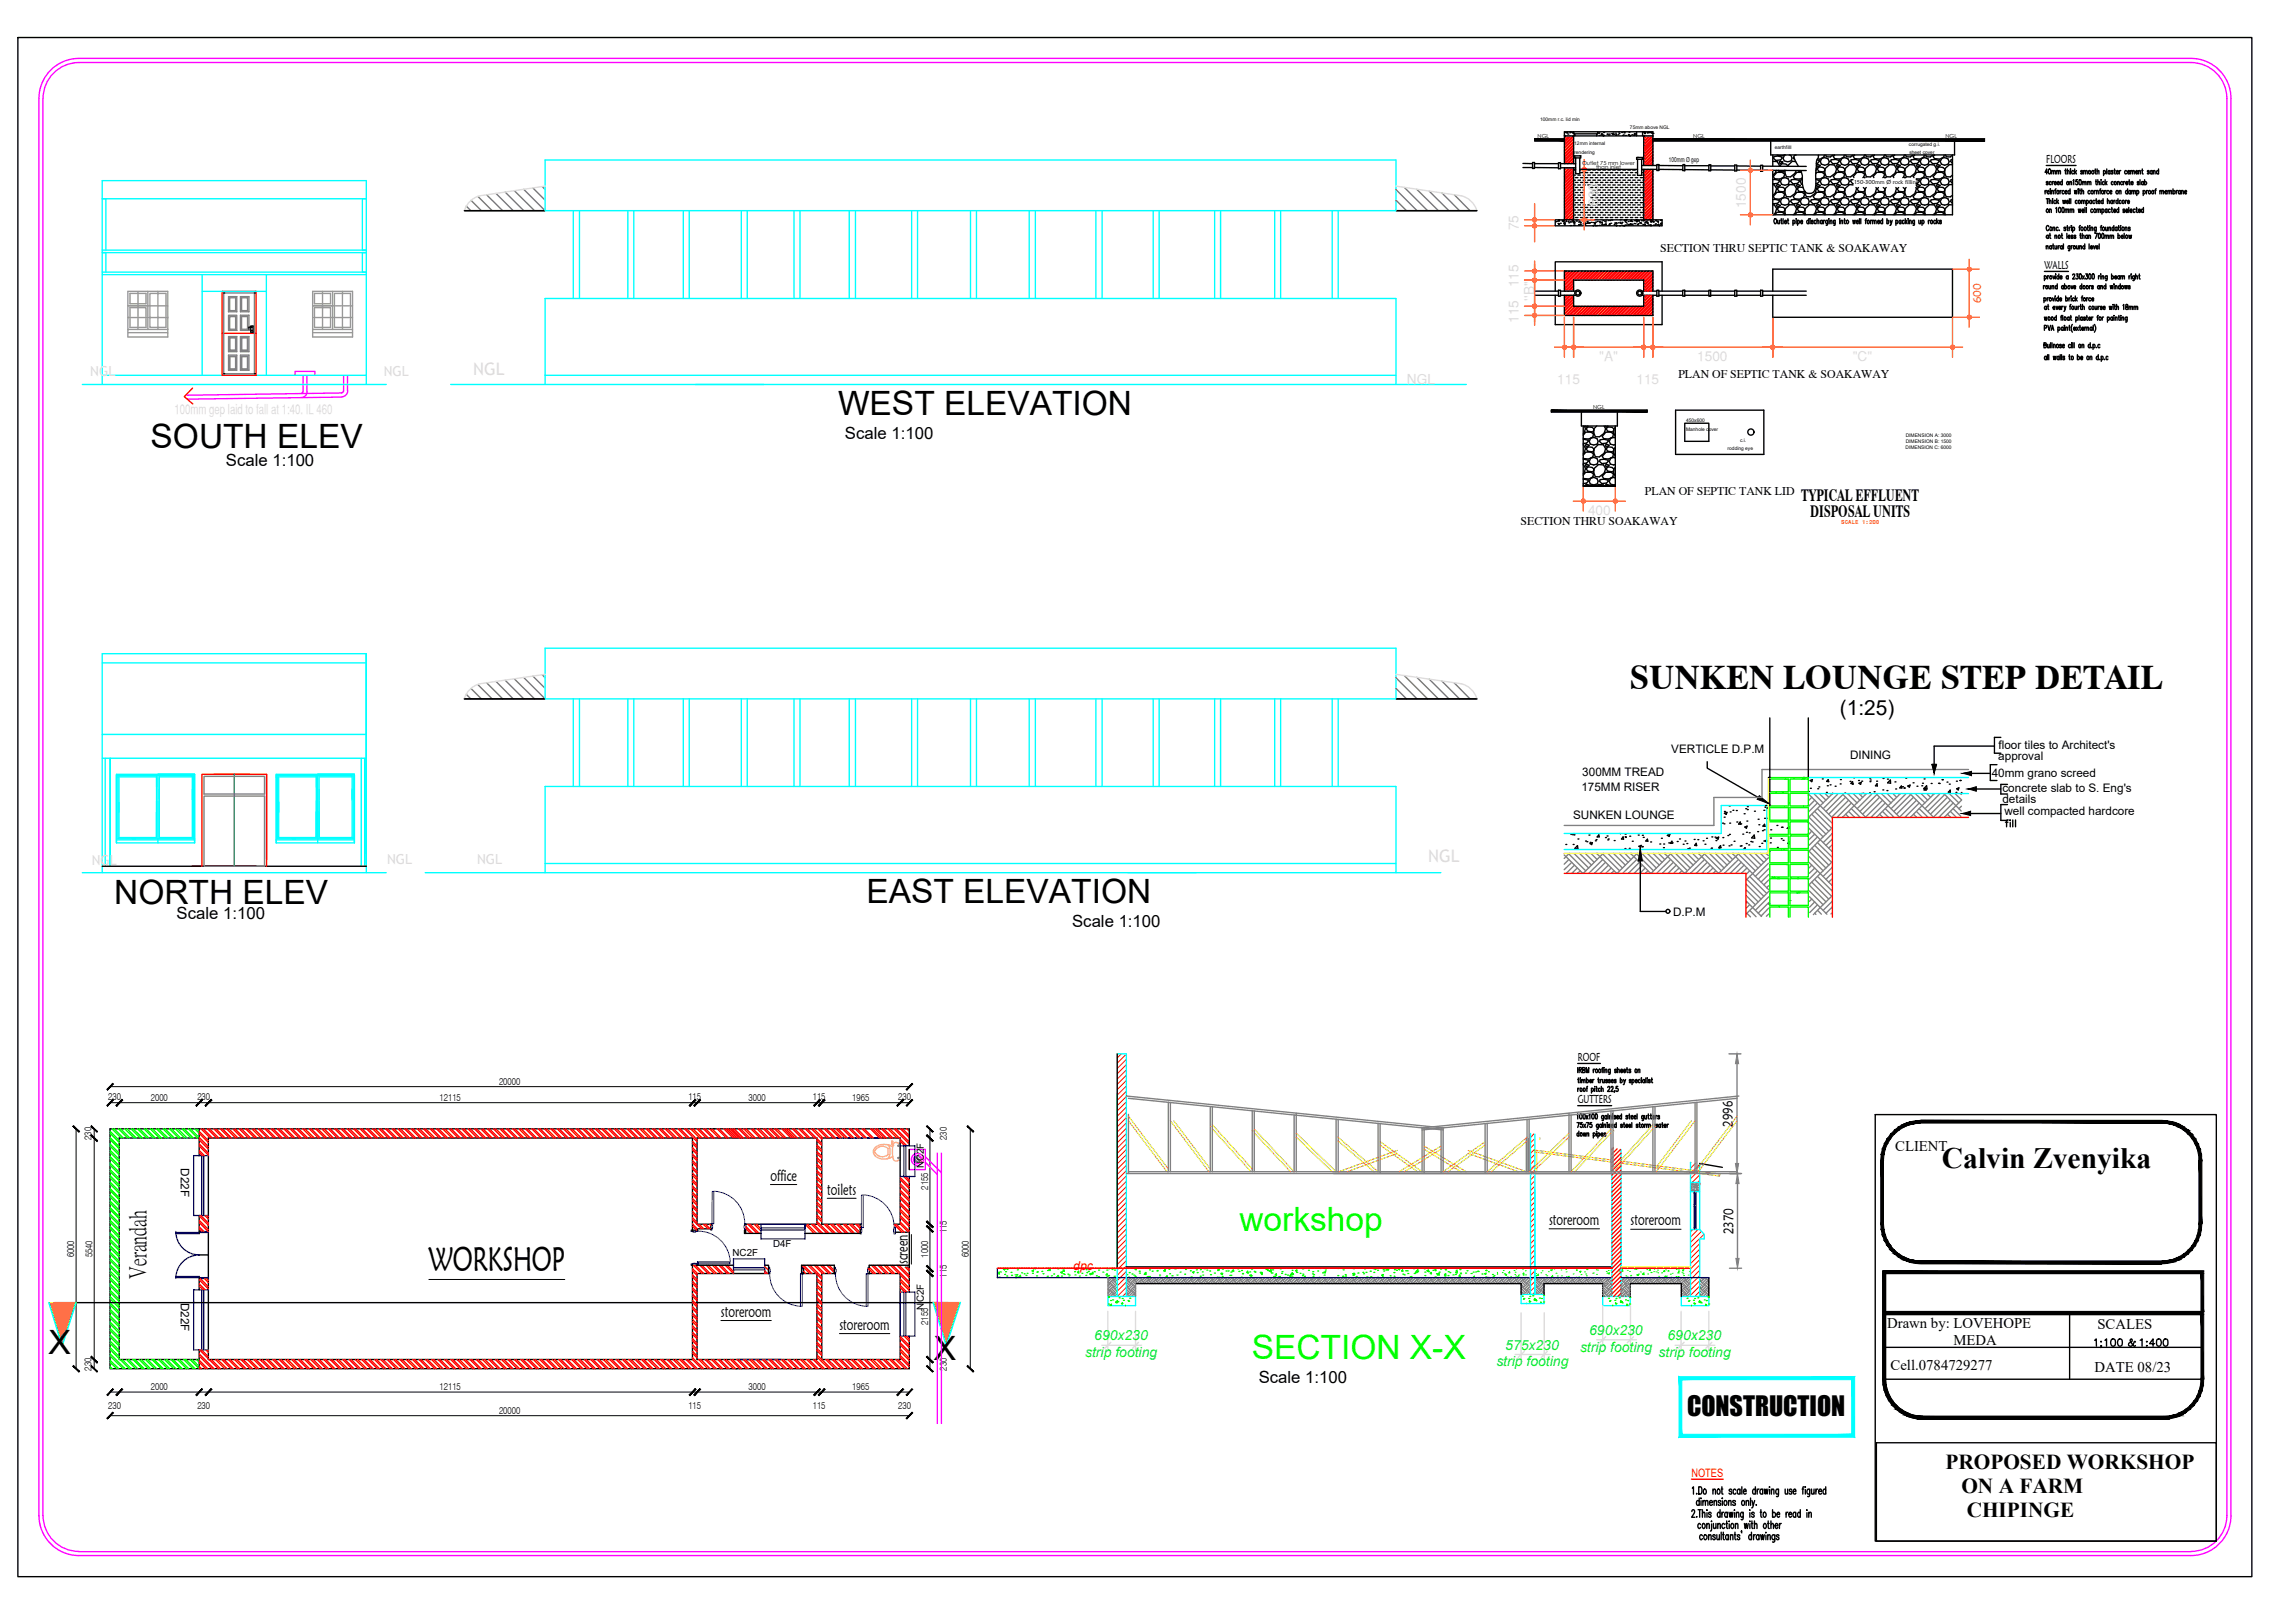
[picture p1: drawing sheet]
<svg xmlns="http://www.w3.org/2000/svg" width="420mm" height="297mm" viewBox="0 0 420 297" stroke-linecap="round" stroke-linejoin="round" font-family="sans-serif">
<defs><g id="words">
<text font-size="6.4" x="300.9" y="127.2">SUNKEN LOUNGE STEP DETAIL</text>
<text font-size="6.3" x="79.2" y="234.7">WORKSHOP</text>
<g font-size="6.2">
<text x="154.8" y="76.6">WEST ELEVATION</text>
<text x="27.8" y="82.7">SOUTH ELEV</text>
<text x="21.1" y="166.9">NORTH ELEV</text>
<text x="160" y="166.7">EAST ELEVATION</text>
<text x="8.9" y="249.9">X</text>
<text x="172.5" y="251.1">X</text>
</g>
<g font-size="6.2" fill="#0f0">
<text x="228.9" y="227.2">workshop</text>
<text x="231.2" y="250.8">SECTION X-X</text>
</g>
<text font-size="5.5" x="358.6" y="215.6">Calvin Zvenyika</text>
<text font-size="4.8" x="311.6" y="261.4">CONSTRUCTION</text>
<text font-size="4.4" x="26.8" y="236.2" transform="rotate(-90 26.8 236.2)">Verandah</text>
<g font-size="3.9">
<text x="359.3" y="271.1">PROPOSED WORKSHOP</text>
<text x="362.2" y="275.6">ON A FARM</text>
<text x="363.2" y="280">CHIPINGE</text>
</g>
<text font-size="3.8" x="339.8" y="132">(1:25)</text>
<g font-size="3.2">
<text x="332.7" y="92.5">TYPICAL EFFLUENT</text>
<text x="334.3" y="95.4">DISPOSAL UNITS</text>
</g>
<g font-size="3.1">
<text x="156.1" y="81.1">Scale 1:100</text>
<text x="41.7" y="86.1">Scale 1:100</text>
<text x="32.6" y="169.6">Scale 1:100</text>
<text x="198" y="171.2">Scale 1:100</text>
<text x="232.5" y="255.3">Scale 1:100</text>
</g>
<g font-size="2.9">
<text x="142.3" y="218">office</text>
<text x="152.8" y="220.5">toilets</text>
<text x="286.1" y="226.1">storeroom</text>
<text x="301.2" y="226.2">storeroom</text>
<text x="167.6" y="233.4" transform="rotate(-90 167.6 233.4)">screen</text>
<text x="133.1" y="243.1">storeroom</text>
<text x="155" y="245.5">storeroom</text>
</g>
<g font-size="2.7">
<text x="350" y="212.5">CLIENT</text>
<text x="348.5" y="245.1">Drawn by: LOVEHOPE</text>
<text x="387.3" y="245.4">SCALES</text>
<text x="360.8" y="248.3">MEDA</text>
<text x="349.2" y="252.9">Cell.0784729277</text>
<text x="386.8" y="253.3">DATE 08/23</text>
</g>
<g font-size="2.6">
<text x="320" y="208" transform="rotate(-90 320 208)">2996</text>
<text x="320.1" y="227.8" transform="rotate(-90 320.1 227.8)">2370</text>
</g>
<g font-size="2.6" fill="#00dd37">
<text x="200.4" y="250.6">strip footing</text>
<text x="202.1" y="247.5">690x230</text>
<text x="278" y="249.2">575x230</text>
<text x="291.8" y="249.5">strip footing</text>
<text x="293.5" y="246.5">690x230</text>
<text x="306.3" y="250.6">strip footing</text>
<text x="308" y="247.5">690x230</text>
<text x="276.4" y="252.3">strip footing</text>
</g>
<g font-size="2.5" fill="#dcdcdc">
<text x="295.1" y="38" transform="rotate(-90 295.1 38)">630</text>
<text x="283.3" y="55.5" transform="rotate(-90 283.3 55.5)">''B''</text>
<text x="16.7" y="69.5">NGL</text>
<text x="259.8" y="70.9">NGL</text>
<text x="32.3" y="76.4">100mm gep laid to fall at 1:40. IL 460</text>
<text x="16.9" y="159.6">NGL</text>
</g>
<text font-size="2.3" fill="#f00" x="198.2" y="234.5">dpc</text>
<g font-size="2.2">
<text x="306.6" y="46.5">SECTION THRU SEPTIC TANK &amp; SOAKAWAY</text>
<text x="310" y="69.8">PLAN OF SEPTIC TANK &amp; SOAKAWAY</text>
<text x="303.8" y="91.4">PLAN OF SEPTIC TANK LID</text>
<text x="280.8" y="96.9">SECTION THRU SOAKAWAY</text>
<text x="292.2" y="143.2">300MM TREAD</text>
<text x="308.7" y="139">VERTICLE D.P.M</text>
<text x="341.7" y="140.1">DINING</text>
<text x="367.8" y="143.4">40mm grano screed</text>
<text x="369.1" y="140.4">approval</text>
<text x="369.1" y="138.2">floor tiles to Architect's</text>
<text x="292.1" y="146">175MM RISER</text>
<text x="369.8" y="146.2">concrete slab to S. Eng's</text>
<text x="369.8" y="148.3">details</text>
<text x="290.5" y="151.2">SUNKEN LOUNGE</text>
<text x="370.2" y="150.5">well compacted hardcore</text>
<text x="309" y="169.1">D.P.M</text>
<text x="33.4" y="215.7" transform="rotate(90 33.4 215.7)">D22F</text>
<text x="33.4" y="240.5" transform="rotate(90 33.4 240.5)">D22F</text>
</g>
<g font-size="2.1">
<text x="377.9" y="30">FLOORS</text>
<text x="377.6" y="49.6">WALLS</text>
<text x="291.4" y="195.9">ROOF</text>
<text x="291.4" y="203.6">GUTTERS</text>
</g>
<text font-size="2.1" fill="#ff7f00" x="365.9" y="56" transform="rotate(-90 365.9 56)">600</text>
<text font-size="2.1" fill="#f00" x="312.4" y="272.6">NOTES</text>
<g font-size="1.8">
<text x="20" y="203.1">230</text>
<text x="27.9" y="203.2">2000</text>
<text x="36.4" y="203.1">230</text>
<text x="81.2" y="203.2">12115</text>
<text x="92.2" y="200.3">20000</text>
<text x="127.1" y="203.1">115</text>
<text x="138.3" y="203.2">3000</text>
<text x="150.1" y="203.1">115</text>
<text x="157.4" y="203.2">1965</text>
<text x="165.9" y="203.1">230</text>
<text x="16.9" y="210.4" transform="rotate(-90 16.9 210.4)">230</text>
<text x="170.6" y="215.7" transform="rotate(-90 170.6 215.7)">NC2F</text>
<text x="174.9" y="210.4" transform="rotate(-90 174.9 210.4)">230</text>
<text x="171.4" y="219.6" transform="rotate(-90 171.4 219.6)">2155</text>
<text x="174.9" y="227.7" transform="rotate(-90 174.9 227.7)">115</text>
<text x="13.7" y="232.1" transform="rotate(-90 13.7 232.1)">6000</text>
<text x="17.1" y="232.1" transform="rotate(-90 17.1 232.1)">5540</text>
<text x="135.3" y="231.8">NC2F</text>
<text x="142.8" y="230.2">D4F</text>
<text x="171.4" y="232.2" transform="rotate(-90 171.4 232.2)">1000</text>
<text x="178.9" y="232.1" transform="rotate(-90 178.9 232.1)">6000</text>
<text x="174.9" y="235.9" transform="rotate(-90 174.9 235.9)">115</text>
<text x="170.6" y="241.8" transform="rotate(-90 170.6 241.8)">NC2F</text>
<text x="171.4" y="244.6" transform="rotate(-90 171.4 244.6)">2155</text>
<text x="16.9" y="253" transform="rotate(-90 16.9 253)">230</text>
<text x="27.9" y="256.7">2000</text>
<text x="81.2" y="256.7">12115</text>
<text x="138.3" y="256.7">3000</text>
<text x="157.4" y="256.7">1965</text>
<text x="174.9" y="253" transform="rotate(-90 174.9 253)">230</text>
<text x="20" y="260.1">230</text>
<text x="36.4" y="260.1">230</text>
<text x="92.2" y="261">20000</text>
<text x="127.1" y="260.1">115</text>
<text x="150.1" y="260.1">115</text>
<text x="165.9" y="260.1">230</text>
</g>
<text font-size="1.3" x="308.2" y="29.9">100mm Ø gep</text>
<text font-size="1.1" fill="#ff7f00" x="340.1" y="96.8">SCALE 1:200</text>
<g font-size="1">
<text x="284" y="25.4">NGL</text>
<text x="312.7" y="25.4">NGL</text>
<text x="359.3" y="25.4">NGL</text>
<text x="292.2" y="30.4">Outlet 75 mm lower</text>
<text x="294.8" y="31.3">than inlet</text>
<text x="342.5" y="34">150-300mm Ø rock filling</text>
<text x="294.2" y="75.5">NGL</text>
</g>
<g font-size=".9">
<text x="284.4" y="22.3">100mm r.c. lid min</text>
<text x="301" y="23.8">75mm above NGL</text>
<text x="290.7" y="28.3">rendering</text>
<text x="290.7" y="26.8">12mm internal</text>
<text x="327.8" y="27.5">earthfilll</text>
<text x="352.6" y="27">corrugated g.i.</text>
<text x="352.6" y="28.3">sheet cover</text>
<text x="311.4" y="78">450x600</text>
<text x="311.4" y="79.7">Manhole cover</text>
<text x="319.1" y="83">rodding eye</text>
<text x="321.4" y="81.5">c.i.</text>
<text x="351.9" y="82.8">DIMENSION C: 6000</text>
<text x="352" y="80.6">DIMENSION A: 3000</text>
<text x="352" y="81.7">DIMENSION B: 1500</text>
</g>
</g></defs>
<!-- layer: 0 -->
<g fill="none" stroke="#000" stroke-width=".25">
<path d="M85.8 38.9h14.9M257.8 38.9h15M85.8 129h14.9M257.8 129h15M18.9 159.9h48.7M206.3 194.5v39.6M36.8 210.1h-14.8v40.9h14.8M36.8 208.4v4.9M159.3 210.1h-7.5v15.9h7.3M160.1 210.1h6.1v15.9h-1.1M167.9 211.5v-3.1h-147.6v44.3h115.8M167.9 212.2v3.7"/>
<path d="M167.9 217.2v21.3M313.9 214.8l4.2 .7M346.3 205.8h63v78.7h-63zM36.8 224.4v3.3M36.8 235.7v2.4M36.8 231.7h1.7M127.7 227.1h1M127.7 233.6h7.8M127.9 227.3v-17.2h-89.4v40.9h89.4v-17.7M128.7 233.3v.3M131.3 226v1M131.5 226.9h-2.8v.4"/>
<path d="M131.5 226h-2.8v-15.9h22.2v15.9h-13.4M137.5 227.1v.6h.2v-.6M137.5 227.7h3M141.2 233.6h.7v1.5M142.2 235.1h-13.5v15.9h22.2v-15.9h-2.7M148.4 234v1.1M148.7 226v.9M154.1 235.1v-1.5h-6.1v1.5M154.3 235.1h-2.5v15.9h14.4v-15.9h-5.9M158.9 226v1.7h-10.2M160.6 234v1.1M165.4 227.5h2.5"/>
<path d="M167.2 234h.7M167.9 233.6h-7.4v.4M208 233.9h89.7M296 237v2.3M301.1 237v2.3M406.5 235.1h-58.3v7M407 234.6h-59.3v7.5M10 240.5h165.1M36.8 249.2v3.5M167.9 246.7v6h-32.1M348.2 248.7h58.3M348.2 254.6h58.3"/>
<path d="M382.2 242.1v12.5M312.5 279v-.2a.35 .35 0 0 1 .5 .2 .35 .35 0 0 1-.2 .4l-.4 .7h.6M312.5 274.7l.3-.2v1.3M313.4 275.7v.1zM313.6 278.7h.6M313.7 274.5h.3a.89 .89 0 0 1 0 1.3h-.3zM313.8 277.2l-.1-.1a.4 .4 0 0 0-.4 .4 .4 .4 0 0 0 .4 .4l.1-.2M313.8 276.5v1.4M313.9 278.7v1.4M314.2 276.5v.2zM314.2 277.1v.8M314.4 279.4l.2-.2 .2 .1 .1 .8"/>
<path d="M314.4 278.7v1.4M314.5 277.3l.1-.2h.3l.1 .8M314.5 277v.9M314.7 275l.1-.1a.49 .49 0 0 1 .3 .5 .49 .49 0 0 1-.3 .4l-.2-.4zM315 277.3l.1-.2h.3v.8M315.3 278.7v.1zM315.3 279.3v.8M315.7 277.4h.6l-.2-.3a.4 .4 0 0 0-.4 .4 .4 .4 0 0 0 .4 .4l.2-.2M316 279.4l-.2-.2-.2 .1v.2l.3 .1 .1 .3-.2 .2-.2-.2M316.4 275.2l.2-.3 .2 .1v.8M316.4 274.9v.9M316.6 277.3l.1-.2h.3v.8"/>
<path d="M316.6 277v.9M317.2 275l.1-.1a.49 .49 0 0 1 .4 .5 .49 .49 0 0 1-.4 .4l-.2-.4zM317.7 279.4l-.2-.2a.49 .49 0 0 0-.3 .4 .49 .49 0 0 0 .3 .5l.2-.2M317.7 278.7v1.4M317.8 277.2l-.2-.2-.3 .2 .5 .3v.4h-.3l-.2-.2M317.9 274.9h.3M318 274.5v1.1l.1 .2h.1M318 279.2v.9M318.1 276.5v.2zM318.1 277.1v.8M318.3 279.2l-.2 .1-.1 .3M318.5 277.1a.4 .4 0 0 1 .4 .4 .4 .4 0 0 1-.4 .4l-.1-.4z"/>
<path d="M319 279.4l-.1-.2a.49 .49 0 0 0-.4 .4 .49 .49 0 0 0 .4 .5l.1-.2M319 279.2v.9M319.2 277.3l.2-.2h.3v.8M319.2 277v.9M319.3 279.2l.2 .9 .2-.9 .2 .9 .1-.9M319.8 275.1v-.1a.27 .27 0 0 0-.3-.1 .27 .27 0 0 0-.2 .2l.4 .3a.27 .27 0 0 1 .1 .4 .27 .27 0 0 1-.5-.1M320.3 278.7v.1zM320.3 279.3v.8M320.5 277.2l-.2-.2-.3 .2 .1 .2 .4 .1v.4h-.3l-.2-.2M320.6 275.1l-.2-.2a.49 .49 0 0 0-.3 .5 .49 .49 0 0 0 .3 .4l.2-.1M320.7 279.4l.2-.2 .2 .1v.8M320.7 279.2v.9"/>
<path d="M321.4 275.1l-.2-.2a.49 .49 0 0 0-.4 .5 .49 .49 0 0 0 .4 .4l.2-.1M321.4 274.9v.9M321.7 274.5v1.3M321.8 277.1a.4 .4 0 0 1 .4 .4 .4 .4 0 0 1-.4 .4l-.2-.4zM321.9 279.2v1.2l-.1 .2-.2-.1M321.9 279.4l-.1-.2a.49 .49 0 0 0-.4 .4 .49 .49 0 0 0 .4 .5l.1-.2M322 275.3h.5l-.2-.4a.49 .49 0 0 0-.3 .5 .49 .49 0 0 0 .3 .4l.2-.1M322.5 277.3l.1-.2h.3l.1 .8M322.5 277v.9M323.2 278.7v.1zM323.2 279.3v.8M323.3 276.5v1.4"/>
<path d="M323.6 277l.2 .9 .3-.9M323.8 277.9l-.3 .5M324 279.4l-.1-.1a.27 .27 0 0 0-.2-.1 .27 .27 0 0 0-.2 .2l.4 .3v.3a.27 .27 0 0 1-.2 .1 .27 .27 0 0 1-.2-.2M324.2 275.1l-.2-.2a.49 .49 0 0 0-.3 .5 .49 .49 0 0 0 .3 .4l.2-.1M324.2 274.5v1.3M324.4 277.8v.1zM324.5 274.9v.9M324.9 274.9l-.2 .1-.2 .3M325.1 279.2h.3M325.2 278.7v1.2l.2 .2M325.5 275.1l-.1-.2a.49 .49 0 0 0-.4 .5 .49 .49 0 0 0 .4 .4l.1-.1M325.5 274.9v.9"/>
<path d="M325.8 279.3v-.1a.49 .49 0 0 1 .4 .4 .49 .49 0 0 1-.4 .5l-.2-.4zM325.8 274.9l.2 .9 .2-.9 .1 .9 .2-.9M326.8 274.5v.1zM326.8 275v.8M327.2 275.2l.2-.3 .2 .1v.8M327.2 274.9v.9M327.4 279.4v-.1a.44 .44 0 0 1 .6 .3 .44 .44 0 0 1-.3 .5l-.3-.2M327.4 278.7v1.4M328.2 279.6h.5l-.2-.4a.49 .49 0 0 0-.3 .4 .49 .49 0 0 0 .3 .5l.2-.2M328.5 274.9l-.1 1.3-.1 .1h-.2M328.5 275.1l-.2-.2a.49 .49 0 0 0-.3 .5 .49 .49 0 0 0 .3 .4l.2-.1M329.7 274.9v.9h.2l.3-.2"/>
<path d="M329.9 279.2v.9M330.2 274.9v.9M330.2 279.2l-.2 .1-.1 .3M330.4 279.6h.5l-.2-.4a.49 .49 0 0 0-.3 .4 .49 .49 0 0 0 .3 .5l.2-.2M330.9 275.1l-.1-.2-.3 .1v.2l.3 .2a.25 .25 0 0 1 .1 .4 .25 .25 0 0 1-.4-.1M331.2 275.3h.5l-.2-.4a.49 .49 0 0 0-.3 .5 .49 .49 0 0 0 .3 .4l.2-.1M331.6 279.4l-.1-.2a.49 .49 0 0 0-.4 .4 .49 .49 0 0 0 .4 .5l.1-.2M331.6 279.2v.9M332.5 279.4l-.2-.2a.49 .49 0 0 0-.3 .4 .49 .49 0 0 0 .3 .5l.2-.2M332.5 278.7v1.4M332.8 274.9h.3M333.2 274.5h-.2v.2v1.1"/>
<path d="M333.4 274.5v.1zM333.4 275v.8M333.7 278.7v.1zM333.7 279.3v.8M334.1 279.4l.2-.2 .2 .1v.8M334.1 279.2v.9M334.2 274.9v1.3l-.1 .1h-.3M334.2 275.1l-.1-.2a.49 .49 0 0 0-.4 .5 .49 .49 0 0 0 .4 .4l.1-.1M334.6 274.9v.9h.3l.1-.2M335 274.9v.9M335.4 274.9v.9M335.7 274.9l-.2 .1-.1 .3"/>
<path d="M335.9 275.3h.5l-.1-.3a.44 .44 0 0 0-.5 .3 .44 .44 0 0 0 .3 .5l.3-.1M337.2 275.1l-.2-.2a.49 .49 0 0 0-.3 .5 .49 .49 0 0 0 .3 .4l.2-.1M337.2 274.5v1.3M346.5 266.3h62.8v18.2h-62.8zM313.3 280l.1 .1zM314.1 281.5l-.2-.3a.49 .49 0 0 0-.3 .5 .49 .49 0 0 0 .3 .5l.2-.2M314.4 283.5l-.2-.2a.49 .49 0 0 0-.3 .5 .49 .49 0 0 0 .3 .5l.2-.3M314.5 281.3l.1-.1a.49 .49 0 0 1 .3 .5 .49 .49 0 0 1-.3 .5l-.2-.4zM314.8 283.4a.44 .44 0 0 1 .5 .3 .44 .44 0 0 1-.3 .6l-.3-.3zM315.2 281.5l.2-.3 .2 .1 .1 .9M315.2 281.2v1M315.6 283.6l.2-.3 .2 .1v.9"/>
<path d="M315.6 283.3v1M316.1 280.8v.1zM316.1 281.3v1.1l-.2 .2M316.4 281.2l.1 .9 .2 .1 .2-.3M316.8 283.5l-.2-.2-.2 .1v.3l.3 .1 .1 .2-.2 .3-.3-.3M316.9 281.2v1M317.1 283.3v.9l.2 .1 .2-.3M317.2 281.5l.3-.3 .2 .1v.9M317.2 281.2v1M317.5 283.3v1M317.9 282.9v1.4M318.1 283.3h.3"/>
<path d="M318.3 282.9v1.1l.2 .3M318.6 281.5l-.3-.3a.49 .49 0 0 0-.3 .5 .49 .49 0 0 0 .3 .5l.3-.2M318.8 281.2h.3M318.9 280.8v1.1l.2 .3M319.2 283.5l-.2-.2a.49 .49 0 0 0-.3 .5 .49 .49 0 0 0 .3 .5l.2-.3M319.2 283.3v1M319.4 280.8v.1zM319.4 281.3v.9M319.6 283.6l.2-.3 .2 .1v.9M319.6 283.3v1M319.8 281.3l.1-.1a.49 .49 0 0 1 .3 .5 .49 .49 0 0 1-.3 .5l-.2-.4zM320.3 283.3h.3"/>
<path d="M320.4 282.9v1.1l.2 .3M320.5 281.5l.2-.3 .2 .1 .1 .9M320.5 281.2v1M321.3 283.5l-.2-.2-.2 .1v.3l.3 .1 .1 .2-.2 .3-.3-.3M321.6 282.7v-.1l.1 .4M322.2 281.2l.1 1 .2-1 .2 1 .2-1M323.2 280.8v.1zM323.2 281.3v.9M323.4 281.2h.3M323.5 283.5l-.2-.2a.49 .49 0 0 0-.3 .5 .49 .49 0 0 0 .3 .5l.2-.3M323.5 282.9v1.4M323.6 280.8v1.1l.2 .3"/>
<path d="M323.8 283.3v1M324 281.5l.2-.3 .2 .1 .1 .9M324 280.8v1.4M324.2 283.3l-.2 .1-.2 .3M324.9 283.5l-.2-.2a.49 .49 0 0 0-.3 .5 .49 .49 0 0 0 .3 .5l.2-.3M324.9 283.3v1M325.2 283.3l.1 1 .2-1 .2 1 .1-1M325.8 281.3l.1-.1a.49 .49 0 0 1 .3 .5 .49 .49 0 0 1-.3 .5l-.2-.4zM326.1 282.9v.1zM326.1 283.4v.9M326.4 281.2h.3M326.5 283.6l.2-.3 .2 .1v.9"/>
<path d="M326.5 283.3v1M326.6 280.8v1.1l.2 .3M327.1 281.5l.2-.3 .2 .1v.9M327.1 280.8v1.4M327.8 283.3l-.1 1.3-.1 .1-.2-.1M327.8 283.5l-.2-.2a.49 .49 0 0 0-.4 .5 .49 .49 0 0 0 .4 .5l.2-.3M327.8 281.7h.5l-.1-.5a.49 .49 0 0 0-.4 .5 .49 .49 0 0 0 .4 .5l.1-.2M328.5 283.5l-.1-.2-.3 .1v.3l.3 .1 .1 .2-.1 .3-.3-.3M328.6 281.2v1M329 281.2l-.2 .1-.2 .4"/>
</g>
<!-- layer: T -->
<path d="M32.4 227.5h6.1M32.4 235.9h6.1M32.5 227.3a4.3 4.3 0 0 0 4.3 4.4 4.3 4.3 0 0 0-4.3 4.3M32.5 235.7h4.3v.3h1.7M38.5 227.4h-1.7v.3h-4.3" fill="none" stroke="#00f" stroke-width=".25"/>
<!-- layer: WIN3 -->
<path d="M36.8 213.3h-1v11.1h1M37.3 213.3v11.1M37.6 213.3v11.1M36.8 238.1h-1v11.1h1M37.3 238.1v11.1M37.6 238.1v11.1" fill="none" stroke="#00f" stroke-width=".25"/>
<!-- layer: 0 -->
<g fill="none" stroke="#00f" stroke-width=".25">
<path d="M36.8 213.3h1.7M166.2 211.5h1.7M166.2 217.2h1.7M36.8 238.1h1.7M36.8 224.4h1.7M127.7 233.6l-.1-.2 .4-.2 .8 .1 .1 .2-.2 .1M127.7 227.1l-.1 .2h.4v.1l.9-.1-.2-.2M128.8 233h6v.3h-6zM135.5 233.4v1.7M140.5 226v1.7M141.2 233.4v1.7M148.7 226v1.7"/>
<path d="M166.2 238.5h1.7M184.2 234.1v1.8h113.5M299.4 235.9h16.2M36.8 249.2h1.7M166.2 246.7h1.7"/>
</g>
<!-- layer: TEXT -->
<path d="M142.3 218.7h4.9M79.2 236.2h25.1M152.8 221.2h5.3M168.3 227.9v5.5M286.1 226.9h9.3M301.2 226.9h9.3M133.1 243.8h9.4M155 246.2h9.3" fill="none" stroke="#000" stroke-width=".18"/>
<!-- layer: 0 -->
<g fill="none" stroke="#00f" stroke-width=".18">
<path d="M131.5 219.9h.3v6h-.3zM131.9 219.9a5.9 5.9 0 0 1 5.6 6M128.8 227.3a5.9 5.9 0 0 1 6.1 5.7M131.3 226l.2-.1v.4h.1l-.1 .8-.2-.1M137.8 226l-.3-.1-.1 .4 .1 .8 .3-.1M141.9 234h.3v.3h.1l-.1 .9-.3-.1M142.2 235.1a5.9 5.9 0 0 0 5.6 6.1M147.8 235.1h.4v6.1h-.4zM148.4 234h-.2l-.1 .3 .1 .8h.2M154.1 234h.2v.3h.1l-.1 .9-.2-.1M154.3 235.1a5.9 5.9 0 0 0 5.7 6.1M158.9 226.7l.1-.1 .2 .3-.1 .9h-.2v-.1"/>
<path d="M159.1 220.6h.3v6h-.3zM159.5 220.6a5.9 5.9 0 0 1 5.6 6M160 235.1h.3v6.1h-.3zM160.6 234h-.2l-.2 .3 .1 .8h.3M165.4 226.7l-.3-.1-.1 .4 .1 .8h.2l.1-.1"/>
</g>
<!-- layer: 01-WALLS -->
<path d="M137.8 226v1M141.9 234v1.1M154.1 234v1.1M165.4 226.6v1.1" fill="none" stroke="#00f" stroke-width=".25"/>
<!-- layer: ELEV -->
<g fill="none" stroke="#ffbf7f" stroke-width=".25">
<path d="M161.6 212.3v.5M161.6 212.8a1.55 1.55 0 0 0 2.4 .3M163.6 211.3l.8 .1M163.6 211.3a1.89 1.89 0 0 0-2.3 1.3 1.95 1.95 0 0 0 2.6 1.3l.5-.1M163.9 211.3a1.86 1.86 0 0 1 .3 2.2M164 212v1.1M164 212a1.55 1.55 0 0 0-2.4 .4M164.2 213.5l-.3 .4M164.4 211.5h.1M164.5 213.7l-.1 .1M164.5 211.5l.2 .1M164.7 210.8v.4"/>
<path d="M164.7 211.7h.1M164.7 213.6l-.2 .1M164.7 210.7h.1zM164.7 211.2h.1M164.7 211.2v.1M164.7 210.7v.1M164.8 211.2v.1M164.8 211.3h.1M164.8 211.4h.1M164.8 210.7l.1 .1M164.8 211.1h.1M164.8 213.6h-.1"/>
<path d="M164.8 210.8v.4M164.9 213.6l.1 .4M164.9 211.4h.1M164.9 211.6l-.1 .8 .1 1.2M165 211.2l-.1 .4M165 211.2l-.1 .2M165 211.2a.57 .57 0 0 1 .9-.1h.3v3.1h-.3M165 214a.6 .6 0 0 0 1 .2"/>
<circle cx="164.8" cy="211.3" r=".06"/>
</g>
<!-- layer: 0 -->
<g fill="none" stroke="#808080" stroke-width=".25">
<path d="M319.3 194.5h2.2M320.8 196.4v18.4M165.8 213.8h.2M165.8 211.5h.2M165.9 211.4v.2M165.9 213.7v.2M168.7 214.1l.7 .7M168.7 213.8l1 1M169 213.5l1 1.1M169.1 213.4l1 1M169.5 213.3l.6 .6M319.3 216.6h2.3"/>
<path d="M320.9 218.5v13.8M319.4 234.1h2.2"/>
<circle cx="165.9" cy="213.7" r=".06"/>
<circle cx="165.9" cy="211.5" r=".06"/>
</g>
<!-- layer: ELEV -->
<g fill="none" stroke="#00f" stroke-width=".25">
<path d="M154.5 210.1h8.1M166.9 211.5v5.7M167.3 211.5v5.7M167.9 211.5h1.1v5.7h-1.1M135.5 233.4v-1h5.7v1M135.5 234.4h5.7M135.5 234h5.7M140.5 227.7v1h8.2v-1M140.5 226.7h8.2M140.5 227.1h8.2M140.5 226h8.2M166.2 238.5v8.2"/>
<path d="M166.9 238.5v8.2M167.3 238.5v8.2M167.9 238.5h1.1v8.2h-1.1M136.1 251h8.1"/>
</g>
<!-- layer: 0 -->
<g fill="none" stroke="#f0f" stroke-width=".25">
<path d="M7.2 18.2v261.6a7.4 7.4 0 0 0 7.4 7.4M7.9 18.2v261.6M14.6 10.8h390a7.4 7.4 0 0 1 7.4 7.4M14.6 11.5h390a6.6 6.6 0 0 1 6.7 6.7M14.6 10.8a7.4 7.4 0 0 0-7.4 7.4M14.6 11.5a6.6 6.6 0 0 0-6.6 6.7M411.3 18.2v261.6a6.6 6.6 0 0 1-6.7 6.6M412 18.2v261.6a7.4 7.4 0 0 1-7.4 7.4h-390M54.5 69.3v-.7h3.7v.7M56 72.3l-.4 .3M56 69.3v3M56.7 69.3v3"/>
<path d="M56.7 72.3a1.12 1.12 0 0 1-1.1 1.1M63.1 72.5l-28.8 .5M63.1 73.3l-28.5 .4M63.5 69.3v2.8l-.4 .4M64.2 69.3v2.9M64.2 72.1a1.12 1.12 0 0 1-1.1 1.2M49.2 142.9v15.8M167.9 212.2h3v3.7h-3zM170.9 213.6l3 2.9M170.9 214.6l2.2 2.2M173.1 212.9v49.9M173.9 212.9v49.9"/>
<path d="M8 279.8a6.6 6.6 0 0 0 6.6 6.6M14.6 286.5h390"/>
<circle cx="169.4" cy="214" r=".74"/>
<circle cx="169.4" cy="214" r="1.12"/>
</g>
<g fill="none" stroke="#0ff" stroke-width=".25">
<path d="M100.7 29.5h157.1v9.4h-157.1zM105.9 38.9v16.2M107 38.9v16.2M116 38.9v16.2M117.1 38.9v16.2M126.2 38.9v16.2M127.3 38.9v16.2M136.9 38.9v16.2M138 38.9v16.2M146.6 38.9v16.2M147.7 38.9v16.2M156.8 38.9v16.2"/>
<path d="M158 38.9v16.2M168.4 38.9v16.2M169.5 38.9v16.2M179.2 38.9v16.2M180.3 38.9v16.2M190.1 38.9v16.2M191.2 38.9v16.2M202.4 38.9v16.2M203.5 38.9v16.2M213 38.9v16.2M214.1 38.9v16.2M224.3 38.9v16.2"/>
<path d="M225.4 38.9v16.2M235.4 38.9v16.2M236.5 38.9v16.2M246 38.9v16.2M247.1 38.9v16.2M83.2 71h57.9M100.7 71v-15.9h157.1v15.9M100.7 69.3h157.1M128.4 71h142.4M100.7 119.7h157.1v9.3h-157.1zM105.9 129v16.2M107 129v16.2"/>
<path d="M116 129v16.2M117.1 129v16.2M126.2 129v16.2M127.3 129v16.2M136.9 129v16.2M138 129v16.2M146.6 129v16.2M147.7 129v16.2M156.8 129v16.2M158 129v16.2M168.4 129v16.2M169.5 129v16.2"/>
<path d="M179.2 129v16.2M180.3 129v16.2M190.1 129v16.2M191.2 129v16.2M202.4 129v16.2M203.5 129v16.2M213 129v16.2M214.1 129v16.2M224.3 129v16.2M225.4 129v16.2M235.4 129v16.2M236.5 129v16.2"/>
<path d="M246 129v16.2M247.1 129v16.2M100.7 159.4h157.1M78.5 161.1h142.4M100.7 161.1v-15.9h157.1v15.9M208.3 161.1h57.8M206.3 201.9v37.4"/>
</g>
<g fill="none" stroke="#f00" stroke-width=".25">
<path d="M35.6 71.7l-1.6 1.5 1.6 1.4M36.8 208.9l1.7 1.7M36.8 210l1.7 1.7M36.8 211.2l1.7 1.7M36.8 212.4l1 .9M36.8 209.2l1.7 1.7M36.8 210.4l1.7 1.7M36.8 211.6l1.7 1.7M36.8 212.8l.6 .5M37.1 208.4l1.7 1.7M37.5 208.4l1.7 1.7M38.3 208.4l1.7 1.7"/>
<path d="M38.7 208.4l1.7 1.7M39.5 208.4l1.7 1.7M39.9 208.4l1.7 1.7M40.7 208.4l1.7 1.7M41.1 208.4l1.7 1.7M41.8 208.4l1.7 1.7M42.2 208.4l1.7 1.7M43 208.4l1.7 1.7M43.4 208.4l1.7 1.7M44.2 208.4l1.7 1.7M44.6 208.4l1.7 1.7M45.4 208.4l1.7 1.7"/>
<path d="M45.8 208.4l1.7 1.7M46.5 208.4l1.7 1.7M46.9 208.4l1.7 1.7M47.7 208.4l1.7 1.7M48.1 208.4l1.7 1.7M48.9 208.4l1.7 1.7M49.3 208.4l1.7 1.7M50 208.4l1.8 1.7M50.5 208.4l1.7 1.7M51.2 208.4l1.7 1.7M51.6 208.4l1.7 1.7M52.4 208.4l1.7 1.7"/>
<path d="M52.8 208.4l1.7 1.7M53.6 208.4l1.7 1.7M54 208.4l1.7 1.7M54.7 208.4l1.8 1.7M55.2 208.4l1.7 1.7M55.9 208.4l1.7 1.7M56.3 208.4l1.7 1.7M57.1 208.4l1.7 1.7M57.5 208.4l1.7 1.7M58.3 208.4l1.7 1.7M58.7 208.4l1.7 1.7M59.4 208.4l1.7 1.7"/>
<path d="M59.9 208.4l1.7 1.7M60.6 208.4l1.7 1.7M61 208.4l1.7 1.7M61.8 208.4l1.7 1.7M62.2 208.4l1.7 1.7M63 208.4l1.7 1.7M63.4 208.4l1.7 1.7M64.1 208.4l1.7 1.7M64.6 208.4l1.7 1.7M65.3 208.4l1.7 1.7M65.7 208.4l1.7 1.7M66.5 208.4l1.7 1.7"/>
<path d="M66.9 208.4l1.7 1.7M67.7 208.4l1.7 1.7M68.1 208.4l1.7 1.7M68.8 208.4l1.7 1.7M69.3 208.4l1.7 1.7M70 208.4l1.7 1.7M70.4 208.4l1.7 1.7M71.2 208.4l1.7 1.7M71.6 208.4l1.7 1.7M72.4 208.4l1.7 1.7M72.8 208.4l1.7 1.7M73.5 208.4l1.7 1.7"/>
<path d="M74 208.4l1.6 1.7M74.7 208.4l1.7 1.7M75.1 208.4l1.7 1.7M75.9 208.4l1.7 1.7M76.3 208.4l1.7 1.7M77 208.4l1.8 1.7M77.5 208.4l1.7 1.7M78.2 208.4l1.7 1.7M78.6 208.4l1.7 1.7M79.4 208.4l1.7 1.7M79.8 208.4l1.7 1.7M80.6 208.4l1.7 1.7"/>
<path d="M81 208.4l1.7 1.7M81.7 208.4l1.8 1.7M82.2 208.4l1.7 1.7M82.9 208.4l1.7 1.7M83.3 208.4l1.7 1.7M84.1 208.4l1.7 1.7M84.5 208.4l1.7 1.7M85.3 208.4l1.7 1.7M85.7 208.4l1.7 1.7M86.4 208.4l1.7 1.7M86.9 208.4l1.7 1.7M87.6 208.4l1.7 1.7"/>
<path d="M88 208.4l1.7 1.7M88.8 208.4l1.7 1.7M89.2 208.4l1.7 1.7M90 208.4l1.7 1.7M90.4 208.4l1.7 1.7M91.1 208.4l1.7 1.7M91.6 208.4l1.7 1.7M92.3 208.4l1.7 1.7M92.7 208.4l1.7 1.7M93.5 208.4l1.7 1.7M93.9 208.4l1.7 1.7M94.7 208.4l1.7 1.7"/>
<path d="M95.1 208.4l1.7 1.7M95.8 208.4l1.7 1.7M96.3 208.4l1.7 1.7M97 208.4l1.7 1.7M97.4 208.4l1.7 1.7M98.2 208.4l1.7 1.7M98.6 208.4l1.7 1.7M99.4 208.4l1.7 1.7M99.8 208.4l1.7 1.7M100.5 208.4l1.7 1.7M101 208.4l1.7 1.7M101.7 208.4l1.7 1.7"/>
<path d="M102.1 208.4l1.7 1.7M102.9 208.4l1.7 1.7M103.3 208.4l1.7 1.7M104.1 208.4l1.7 1.7M104.5 208.4l1.7 1.7M105.2 208.4l1.7 1.7M105.6 208.4l1.8 1.7M106.4 208.4l1.7 1.7M106.8 208.4l1.7 1.7M107.6 208.4l1.7 1.7M108 208.4l1.7 1.7M108.8 208.4l1.7 1.7"/>
<path d="M109.2 208.4l1.7 1.7M109.9 208.4l1.7 1.7M110.3 208.4l1.8 1.7M111.1 208.4l1.7 1.7M111.5 208.4l1.7 1.7M112.3 208.4l1.7 1.7M112.7 208.4l1.7 1.7M113.5 208.4l1.6 1.7M113.9 208.4l1.7 1.7M114.6 208.4l1.7 1.7M115 208.4l1.7 1.7M115.8 208.4l1.7 1.7"/>
<path d="M116.2 208.4l1.7 1.7M117 208.4l1.7 1.7M117.4 208.4l1.7 1.7M118.2 208.4l1.6 1.7M118.6 208.4l1.7 1.7M119.3 208.4l1.7 1.7M119.7 208.4l1.7 1.7M120.5 208.4l1.7 1.7M120.9 208.4l1.7 1.7M121.7 208.4l1.7 1.7M122.1 208.4l1.7 1.7M122.9 208.4l1.6 1.7"/>
<path d="M123.3 208.4l1.7 1.7M124 208.4l1.7 1.7M124.4 208.4l1.7 1.7M125.2 208.4l1.7 1.7M125.6 208.4l1.7 1.7M126.4 208.4l2.3 2.4M126.8 208.4l1.9 2M127.6 208.4l1.6 1.7M127.9 210.7l.8 .9M127.9 211.9l.8 .9M127.9 213l.8 .9M127.9 214.2l.8 .9"/>
<path d="M127.9 215.4l.8 .9M127.9 216.6l.8 .8M127.9 217.7l.8 .9M127.9 218.9l.8 .9M127.9 211.1l.8 .8M127.9 212.3l.8 .8M127.9 213.4l.8 .9M127.9 214.6l.8 .9M127.9 215.8l.8 .8M127.9 217l.8 .8M127.9 218.1l.8 .9M127.9 219.3l.8 .9"/>
<path d="M128 208.4l1.7 1.7M128.7 208.4l1.7 1.7M129.1 208.4l1.7 1.7M129.9 208.4l1.7 1.7M130.3 208.4l1.7 1.7M131.1 208.4l1.7 1.7M131.5 208.4l1.7 1.7M132.5 208.4l1.7 1.7M132.8 208.4l1.7 1.7M133.7 208.4l1.7 1.7M134.1 208.4l1.7 1.7M134.5 208.4l1.6 1.7"/>
<path d="M134.9 208.4l1.7 1.7M135.2 208.4l1.7 1.7M135.6 208.4l1.7 1.7M136.4 208.4l1.7 1.7M136.8 208.4l1.7 1.7M137.4 208.4l1.7 1.7M137.8 208.4l1.7 1.7M138.7 208.4l1.7 1.7M139.1 208.4l1.7 1.7M139.8 208.4l1.7 1.7M140.3 208.4l1.6 1.7M141 208.4l1.7 1.7"/>
<path d="M141.4 208.4l1.7 1.7M142.1 208.4l1.7 1.7M142.5 208.4l1.6 1.7M143 208.4l1.8 1.7M143.5 208.4l1.7 1.7M144.4 208.4l1.7 1.7M144.8 208.4l1.7 1.7M145.2 208.4l1.7 1.7M145.6 208.4l1.7 1.7M146.3 208.4l1.7 1.7M146.7 208.4l1.7 1.7M147.5 208.4l1.7 1.7"/>
<path d="M147.9 208.4l1.7 1.7M148.7 208.4l1.7 1.7M149.1 208.4l1.7 1.7M149.9 208.4l1.9 1.9M150.3 208.4l1.7 1.7M150.9 210.2l.9 .9M150.9 211.4l.9 .8M150.9 212.6l.9 .8M150.9 213.7l.9 .9M150.9 214.9l.9 .9M150.9 216.1l.9 .8M150.9 217.2l.9 .9"/>
<path d="M150.9 218.4l.9 .9M150.9 219.6l.9 .9M150.9 210.6l.9 .8M150.9 211.8l.9 .8M150.9 213l.9 .8M150.9 214.2l.9 .8M150.9 215.3l.9 .8M150.9 216.5l.9 .8M150.9 217.7l.9 .8M150.9 218.8l.9 .9M150.9 220l.9 .8M151 208.4l1.7 1.7"/>
<path d="M151.4 208.4l1.7 1.7M152.2 208.4l1.7 1.7M152.6 208.4l1.7 1.7M153.4 208.4l1.7 1.7M153.8 208.4l1.7 1.7M154.4 208.4l1.7 1.7M154.8 208.4l1.7 1.7M155.6 208.4l1.7 1.7M156 208.4l1.7 1.7M156.8 208.4l1.7 1.7M157.2 208.4l1.7 1.7M157.9 208.4l1.7 1.7"/>
<path d="M158.3 208.4l1.7 1.7M159.2 208.4l1.7 1.7M159.6 208.4l1.7 1.7M160.8 208.4l1.7 1.7M161.2 208.4l1.7 1.7M161.6 208.4l1.7 1.7M162 208.4l1.7 1.7M162.8 208.4l1.7 1.7M163.2 208.4l1.7 1.7M164 208.4l1.7 1.7M164.3 208.4l1.8 1.7M165.1 208.4l2.8 2.8"/>
<path d="M165.5 208.4l2.4 2.4M166.2 210.3l1.3 1.2M166.2 217.4l1.7 1.7M166.2 218.5l1.7 1.7M166.2 219.7l1.7 1.7M166.2 210.7l.9 .8M166.2 217.7l1.7 1.7M166.2 218.9l1.7 1.7M166.3 208.4l1.6 1.6M166.7 208.4l1.2 1.3M166.9 217.2l1 1.1M167.3 217.2l.6 .7"/>
<path d="M167.5 208.4l.4 .5M167.9 208.4v.1M298 211.9l-.3 .3M298.7 212.1l-1 .9M299.3 212.2l-1.6 1.6M299.4 212.9l-1.7 1.7M299.4 213.7l-1.7 1.7M299.4 214.4l-1.7 1.8M299.4 215.3l-1.7 1.6M299.4 216l-1.7 1.7M299.4 216.8l-1.7 1.7M299.4 217.6l-1.7 1.7"/>
<path d="M299.4 218.4l-1.7 1.7M299.4 219.1l-1.7 1.7M299.4 219.9l-1.7 1.7M36.8 225.3l1.7 1.7M36.8 226.5l.9 .9M36.8 237l1.1 1.1M36.8 224.5l1.7 1.7M36.8 225.7l1.6 1.7M36.8 226.9l.5 .5M36.8 236.2l1.7 1.7M36.8 237.4l.7 .7M37 236l1.5 1.6"/>
<path d="M37.1 224.4l1.4 1.4M37.8 236l.7 .8M37.8 224.4l.7 .6M38.2 236l.3 .4M38.3 224.4l.2 .2M127.9 220.1l.8 .9M127.9 221.3l.8 .8M127.9 222.4l.8 .9M127.9 223.6l.8 .9M127.9 224.8l.8 .9M127.9 226l.9 .9M127.9 234.2l.9 .9"/>
<path d="M127.9 235.4l.8 .8M127.9 236.5l.8 .9M127.9 237.7l.8 .9M127.9 238.9l.8 .9M127.9 220.5l.8 .8M127.9 221.7l.8 .8M127.9 222.8l.8 .9M127.9 224l.8 .9M127.9 225.2l1.7 1.7M127.9 226.4l.8 .7M127.9 234.6l.8 .8M127.9 235.7l.8 .9"/>
<path d="M127.9 236.9l.8 .9M127.9 238.1l.8 .9M127.9 239.3l.8 .8M128.1 233.6l1.5 1.5M128.4 233.6l1.6 1.5M129.1 226l.9 .9M129.2 233.6l1.6 1.5M129.6 233.6l1.5 1.5M129.9 226l.9 .9M130.3 226l.8 .9M130.4 233.6l1.5 1.5M130.8 233.6l1.5 1.5"/>
<path d="M131.1 226l.2 .2M131.6 233.6l1.5 1.5M132 233.6l1.5 1.5M132.8 233.6l1.5 1.5M133.1 233.6l1.6 1.5M133.9 233.6l1.6 1.5M134.3 233.6l1.2 1.1M137.8 226.4l1.2 1.3M137.8 226.8l.8 .9M138.1 226l1.7 1.7M138.5 226l1.7 1.7M139.3 226l1.2 1.3"/>
<path d="M139.7 226l.8 .9M141.2 234.6l.5 .5M141.2 233.8l.7 .7M141.2 235l.1 .1M148 233.6l1.6 1.5M148.4 233.6l1.5 1.5M148.4 234.7l.4 .4M148.7 226l1.7 1.7M149.1 226l1.7 1.7M149.2 233.6l1.5 1.5M149.6 233.6l2.2 2.1M149.9 226l1.7 1.7"/>
<path d="M150.2 226l1.7 1.7M150.4 233.6l1.5 1.5M150.7 233.6l1.6 1.5M150.9 220.8l.9 .8M150.9 221.9l.9 .9M150.9 223.1l.9 .9M150.9 224.3l.9 .9M150.9 225.5l2.2 2.2M150.9 236l.9 .9M150.9 237.2l.9 .9M150.9 238.4l.9 .9M150.9 239.6l.9 .8"/>
<path d="M150.9 221.2l.9 .8M150.9 222.4l.9 .8M150.9 223.5l.9 .9M150.9 224.7l.9 .8M150.9 225.9l1.8 1.8M150.9 235.3l.9 .8M150.9 236.5l.9 .8M150.9 237.6l.9 .8M150.9 238.8l.9 .8M150.9 240l.9 .8M151.6 233.6l1.5 1.5M151.9 233.6l1.6 1.5"/>
<path d="M152.2 226l1.7 1.7M152.6 226l1.7 1.7M152.7 233.6l1.4 1.3M153.1 233.6l1 1M153.4 226l1.7 1.7M153.8 226l1.7 1.7M154.6 226l1.7 1.7M154.9 226l1.7 1.7M155.7 226l1.7 1.7M156.1 226l1.7 1.7M156.9 226l1.7 1.7M157.3 226l1.6 1.6"/>
<path d="M158.1 226l.8 .8M158.5 226l.4 .4M160.3 234.1l1 1M160.5 233.9l1.2 1.2M161 233.6l1.5 1.5M161.3 233.6l1.6 1.5M162.1 233.6l1.5 1.5M162.5 233.6l1.5 1.5M163.3 233.6l1.5 1.5M163.7 233.6l1.5 1.5M164.5 233.6l1.5 1.5M164.8 233.6l3.1 3.1"/>
<path d="M165.1 226l1.5 1.5M165.4 226.2l.6 .7M165.5 226l1.5 1.5M165.7 233.6l2.2 2.3M166 233.6l1.9 1.9M166.2 220.9l1.7 1.7M166.2 222l1.7 1.8M166.2 223.2l1.7 1.7M166.2 224.4l1.7 1.7M166.2 225.6l1.7 1.7M166.2 236.1l1.7 1.7M166.2 237.3l1.3 1.2"/>
<path d="M166.2 238.5h.1M166.2 220.1l1.7 1.7M166.2 221.3l1.7 1.7M166.2 222.4l1.7 1.7M166.2 223.6l1.7 1.7M166.2 224.8l1.7 1.7M166.2 226l1.6 1.5M166.2 235.4l1.7 1.7M166.2 236.5l1.7 1.7M166.2 237.7l.9 .8M167.2 234l.7 .7M167.6 234l.3 .3"/>
<path d="M223.3 234.1h11.8M246.8 234.1h11.8M299.4 220.7l-1.7 1.7M299.4 221.5l-1.7 1.7M299.4 222.3l-1.7 1.7M299.4 223.1l-1.7 1.7M299.4 223.8l-1.7 1.7M299.4 224.6l-1.7 1.7M299.4 225.4l-1.7 1.7M299.4 226.2l-1.7 1.7M299.4 227l-1.7 1.7M299.4 227.8l-1.7 1.7"/>
<path d="M299.4 228.5l-1.7 1.7M299.4 229.3l-1.7 1.7M299.4 230.1l-1.7 1.7M299.4 230.9l-1.7 1.7M299.4 231.7l-1.7 1.7M299.4 232.5l-1.7 1.7M299.4 233.2l-1.7 1.7M299.4 234l-1.7 1.7M299.4 234.8l-1.7 1.7M299.4 235.6l-1.7 1.7M299.4 236.4l-1.7 1.7M299.4 237.2l-1.7 1.7"/>
<path d="M299.4 237.9l-1.4 1.4M299.4 238.7l-.6 .6M36.8 252.7h.1M36.8 249.9l2.7 2.8M36.8 251.1l1.6 1.6M36.8 252.3l.4 .4M36.8 250.3l2.4 2.4M36.8 251.5l1.2 1.2M36.8 249.2l1.7 1.7M37.2 249.2l1.3 1.3M38 249.2l.5 .5M38.4 249.2l.1 .1"/>
<path d="M38.6 251l1.7 1.7M39 251l1.7 1.7M39.8 251l1.7 1.7M40.2 251l1.7 1.7M41 251l1.7 1.7M41.4 251l1.7 1.7M42.2 251l1.7 1.7M42.5 251l1.7 1.7M43.3 251l1.7 1.7M43.7 251l1.7 1.7M44.5 251l1.7 1.7M44.9 251l1.7 1.7"/>
<path d="M45.7 251l1.7 1.7M46.1 251l1.7 1.7M46.9 251l1.7 1.7M47.2 251l1.7 1.7M48 251l1.7 1.7M48.4 251l1.7 1.7M49.2 251l1.7 1.7M49.6 251l1.7 1.7M50.4 251l1.7 1.7M50.8 251l1.7 1.7M51.6 251l1.7 1.7M51.9 251l1.7 1.7"/>
<path d="M52.7 251l1.7 1.7M53.1 251l1.7 1.7M53.9 251l1.7 1.7M54.3 251l1.7 1.7M55.1 251l1.7 1.7M55.5 251l1.6 1.7M56.3 251l1.7 1.7M56.6 251l1.7 1.7M57.4 251l1.7 1.7M57.8 251l1.7 1.7M58.6 251l1.7 1.7M59 251l1.7 1.7"/>
<path d="M59.8 251l1.7 1.7M60.2 251l1.6 1.7M61 251l1.7 1.7M61.3 251l1.7 1.7M62.1 251l1.7 1.7M62.5 251l1.7 1.7M63.3 251l1.7 1.7M63.7 251l1.7 1.7M64.5 251l1.7 1.7M64.9 251l1.6 1.7M65.6 251l1.8 1.7M66 251l1.7 1.7"/>
<path d="M66.8 251l1.7 1.7M67.2 251l1.7 1.7M68 251l1.7 1.7M68.4 251l1.7 1.7M69.2 251l1.7 1.7M69.6 251l1.6 1.7M70.3 251l1.8 1.7M70.7 251l1.7 1.7M71.5 251l1.7 1.7M71.9 251l1.7 1.7M72.7 251l1.7 1.7M73.1 251l1.7 1.7"/>
<path d="M73.9 251l1.7 1.7M74.3 251l1.6 1.7M75 251l1.8 1.7M75.4 251l1.7 1.7M76.2 251l1.7 1.7M76.6 251l1.7 1.7M77.4 251l1.7 1.7M77.8 251l1.7 1.7M78.6 251l1.7 1.7M79 251l1.6 1.7M79.7 251l1.7 1.7M80.1 251l1.7 1.7"/>
<path d="M80.9 251l1.7 1.7M81.3 251l1.7 1.7M82.1 251l1.7 1.7M82.5 251l1.7 1.7M83.3 251l1.7 1.7M83.7 251l1.6 1.7M84.4 251l1.7 1.7M84.8 251l1.7 1.7M85.6 251l1.7 1.7M86 251l1.7 1.7M86.8 251l1.7 1.7M87.2 251l1.7 1.7"/>
<path d="M88 251l1.7 1.7M88.3 251l1.7 1.7M89.1 251l1.7 1.7M89.5 251l1.7 1.7M90.3 251l1.7 1.7M90.7 251l1.7 1.7M91.5 251l1.7 1.7M91.9 251l1.7 1.7M92.6 251l1.8 1.7M93 251l1.7 1.7M93.8 251l1.7 1.7M94.2 251l1.7 1.7"/>
<path d="M95 251l1.7 1.7M95.4 251l1.7 1.7M96.2 251l1.7 1.7M96.6 251l1.7 1.7M97.3 251l1.8 1.7M97.7 251l1.7 1.7M98.5 251l1.7 1.7M98.9 251l1.7 1.7M99.7 251l1.7 1.7M100.1 251l1.7 1.7M100.9 251l1.7 1.7M101.3 251l1.7 1.7"/>
<path d="M102 251l1.7 1.7M102.4 251l1.7 1.7M103.2 251l1.7 1.7M103.6 251l1.7 1.7M104.4 251l1.7 1.7M104.8 251l1.7 1.7M105.6 251l1.7 1.7M106 251l1.7 1.7M106.7 251l1.7 1.7M107.1 251l1.7 1.7M107.9 251l1.7 1.7M108.3 251l1.7 1.7"/>
<path d="M109.1 251l1.7 1.7M109.5 251l1.7 1.7M110.3 251l1.7 1.7M110.7 251l1.7 1.7M111.4 251l1.7 1.7M111.8 251l1.7 1.7M112.6 251l1.7 1.7M113 251l1.7 1.7M113.8 251l1.7 1.7M114.2 251l1.7 1.7M115 251l1.7 1.7M115.4 251l1.7 1.7"/>
<path d="M116.1 251l1.7 1.7M116.5 251l1.7 1.7M117.3 251l1.7 1.7M117.7 251l1.7 1.7M118.5 251l1.7 1.7M118.9 251l1.7 1.7M119.6 251l1.8 1.7M120.1 251l1.7 1.7M120.8 251l1.7 1.7M121.2 251l1.7 1.7M122 251l1.7 1.7M122.4 251l1.7 1.7"/>
<path d="M123.2 251l1.7 1.7M123.6 251l1.7 1.7M124.3 251l1.8 1.7M124.8 251l1.6 1.7M125.5 251l1.7 1.7M125.9 251l1.7 1.7M126.7 251l1.7 1.7M127.1 251l1.7 1.7M127.9 240.1l.8 .8M127.9 241.2l.8 .9M127.9 242.4l.8 .9M127.9 243.6l.8 .8"/>
<path d="M127.9 244.8l.8 .8M127.9 245.9l.8 .9M127.9 247.1l.8 .9M127.9 248.3l.8 .8M127.9 249.5l.8 .8M127.9 250.6l2.1 2.1M127.9 240.4l.8 .9M127.9 241.6l.8 .9M127.9 242.8l.8 .9M127.9 244l.8 .8M127.9 245.1l.8 .9M127.9 246.3l.8 .9"/>
<path d="M127.9 247.5l.8 .9M127.9 248.7l.8 .8M127.9 249.8l.8 .9M127.9 251l1.7 1.7M129 251l1.7 1.7M129.5 251l1.6 1.7M130.2 251l1.7 1.7M130.6 251l1.7 1.7M131.4 251l1.7 1.7M131.8 251l1.7 1.7M132.6 251l1.7 1.7M133 251l1.7 1.7"/>
<path d="M133.7 251l1.7 1.7M134.2 251l1.6 1.7M134.9 251l1.7 1.7M135.3 251l1.7 1.7M136.1 251l1.7 1.7M136.5 251l1.7 1.7M137.3 251l1.7 1.7M137.7 251l1.7 1.7M138.4 251l1.7 1.7M138.9 251l1.6 1.7M139.6 251l1.7 1.7M140 251l1.7 1.7"/>
<path d="M140.8 251l1.7 1.7M141.2 251l1.7 1.7M142 251l1.7 1.7M142.4 251l1.7 1.7M143.1 251l1.7 1.7M143.6 251l1.6 1.7M144.3 251l1.7 1.7M144.7 251l1.7 1.7M145.5 251l1.7 1.7M145.9 251l1.7 1.7M146.6 251l1.8 1.7M147.1 251l1.7 1.7"/>
<path d="M147.8 251l1.7 1.7M148.2 251l1.7 1.7M149 251l1.7 1.7M149.4 251l1.7 1.7M150.2 251l1.7 1.7M150.6 251l1.7 1.7M150.9 240.7l.9 .9M150.9 241.9l.9 .9M150.9 243.1l.9 .9M150.9 244.2l.9 .9M150.9 245.4l.9 .9M150.9 246.6l.9 .9"/>
<path d="M150.9 247.8l.9 .9M150.9 248.9l.9 .9M150.9 250.1l2.6 2.6M150.9 241.2l.9 .8M150.9 242.3l.9 .8M150.9 243.5l.9 .8M150.9 244.7l.9 .8M150.9 245.8l.9 .9M150.9 247l.9 .8M150.9 248.2l.9 .8M150.9 249.4l.9 .8M150.9 250.5l2.2 2.2"/>
<path d="M152.5 251l1.7 1.7M152.9 251l1.7 1.7M153.7 251l1.7 1.7M154.1 251l1.7 1.7M154.9 251l1.7 1.7M155.3 251l1.7 1.7M156 251l1.7 1.7M156.5 251l1.7 1.7M157.2 251l1.7 1.7M157.6 251l1.7 1.7M158.4 251l1.7 1.7M158.8 251l1.7 1.7"/>
<path d="M159.6 251l1.7 1.7M160 251l1.7 1.7M160.7 251l1.7 1.7M161.2 251l1.7 1.7M161.9 251l1.7 1.7M162.3 251l1.7 1.7M163.1 251l1.7 1.7M163.5 251l1.7 1.7M164.3 251l1.7 1.7M164.7 251l1.7 1.7M165.4 251l1.7 1.7M165.9 251l1.7 1.7"/>
<path d="M166.2 246.7l1.7 1.7M166.2 247.9l1.7 1.7M166.2 249l1.7 1.8M166.2 250.2l1.7 1.7M166.2 247.1l1.7 1.7M166.2 248.3l1.7 1.7M166.2 249.5l1.7 1.6M166.2 250.6l1.7 1.7M167 246.7l.9 .9M167.4 246.7l.5 .5"/>
</g>
<g fill="none" stroke="#767676" stroke-width=".25">
<path d="M86.1 38l.9 .9M87 37l1.9 1.9M88.3 36.3l2.6 2.6M89.9 36l2.9 2.9M91.6 35.7l3.2 3.2M93.3 35.5l3.4 3.4M95 35.2l3.7 3.7M96.7 35l4 3.9M98.4 34.7l2.3 2.2M100.2 34.4l.5 .6M257.8 36.9l2 2M257.8 35l3.9 3.9"/>
<path d="M259.4 34.6l4.3 4.3M261.7 35l3.9 3.9M263.9 35.3l3.7 3.6M266.3 35.6l3.2 3.3M268.6 35.9l2.9 3M86.1 128.2l.9 .8M87 127.1l1.9 1.9M88.3 126.4l2.6 2.6M89.9 126.1l2.9 2.9M91.6 125.8l3.2 3.2M93.3 125.6l3.4 3.4M95 125.3l3.7 3.7"/>
<path d="M96.7 125.1l4 3.9M98.4 124.8l2.3 2.3M100.2 124.6l.5 .5M257.8 127.1l2 1.9M257.8 125.1l3.9 3.9M259.4 124.7l4.3 4.3M261.7 125l3.9 4M263.9 125.4l3.7 3.6M266.3 125.7l3.2 3.3M268.6 126.1l2.9 2.9"/>
</g>
<g fill="none" stroke="#dcdcdc" stroke-width=".25">
<path d="M88.7 36.1a4 4 0 0 0-2.9 2.8M100.7 34.4l-12 1.7M257.8 34.4l12 1.7M269.8 36.1a4 4 0 0 1 3 2.8M100.7 124.5l-12 1.7a4 4 0 0 0-2.9 2.8M257.8 124.5l12 1.7a4 4 0 0 1 3 2.8M205.1 247.8l-1.1 1.1M210.3 247.8l-1.1 1.1M281.5 249.5l-1.1 1.1M285.7 249.5l-1.1 1.1M296.5 246.8l-1.1 1.1M301.7 246.8l-1.2 1.1"/>
<path d="M311 247.8l-1.1 1.1M316.1 247.8l-1.1 1.1"/>
</g>
<!-- layer: 01-WALLS -->
<g fill="none" stroke="#0ff" stroke-width=".25">
<path d="M18.9 36.7h48.7M19.6 36.7v9.5M66.9 36.7v9.5M18.9 46.2h48.7M18.9 50.7h48.7M18.9 46.6h48.7M19.6 46.6v3.6M37.3 53.8h11.9M37.3 50.7v18.6M49.2 50.7v18.6M66.9 46.6v3.6h.7h-48.7M15.2 71h56.1"/>
<path d="M18.9 69.3h48.7M18.9 71v-37.7h48.7v37.7M18.9 122.4h48.7M18.9 140h48.7M18.9 135.6h48.7M19.4 140v19.9M66.7 140v19.9M67.4 140v19.9M67.6 120.7h-48.7v40.4M20.4 159.9v-19.9v19.9M67.6 159.4v-38.7v40.4M67.6 140.1v17.6"/>
<path d="M15.2 161.1h56.1M9 240.5l2.5 8 2.6-8M172.3 240.4l2.5 8 2.6-8"/>
</g>
<!-- layer: DOORS -->
<path d="M41 53.8h6.3v15.5h-6.3z" fill="none" stroke="#f00" stroke-width=".25"/>
<g fill="none" stroke="#808080" stroke-width=".25">
<path d="M41.3 54.1h5.7v14.9h-5.7zM42.2 58.2h1.5v2.8h-1.5zM42.2 54.8h1.5v2.8h-1.5zM42.4 58.4h1.1v2.4h-1.1zM42.4 55h1.1v2.3h-1.1zM44.4 54.8h1.6v2.8h-1.6zM44.6 55h1.1v2.3h-1.1zM44.6 58.4h1.1v2.4h-1.1zM42.2 62.1h1.5v2.8h-1.5zM42.2 65.6h1.5v2.8h-1.5zM42.4 62.3h1.1v2.4h-1.1zM42.4 65.8h1.1v2.3h-1.1z"/>
<path d="M44.4 62.1h1.6v2.8h-1.6zM44.4 65.6h1.6v2.8h-1.6zM44.6 65.8h1.1v2.3h-1.1zM45.7 64.7v-2.4v2.4M45.7 62.3h-1.1v2.4h1.1M46 60.4v-2.2h-1.6v2.8h1.6"/>
</g>
<!-- layer: WALLS -->
<path d="M41 61.5h6.3M363.6 150.9h-25.2v18.4M288.9 161.2h33.6v8.1" fill="none" stroke="#f00" stroke-width=".25"/>
<!-- layer: DOORS -->
<path d="M41.3 54.1h.1M47 54.1h.1M41.3 69h.1M46 60.4h.6zM46 60.4v.6M46.3 60.4v-.2h.4v1.1h-.4v-.9M46.5 61h.1M47 69h.1" fill="none" stroke="#000" stroke-width=".25"/>
<!-- layer: OBJECTS -->
<path d="M37.3 159.9v-17h11.9v17M47.4 159.9h-11.9h11.9" fill="none" stroke="#f00" stroke-width=".25"/>
<!-- layer: WINDOWS -->
<path d="M39.5 142.9h6.6" fill="none" stroke="#f00" stroke-width=".25"/>
<!-- layer: OBJECTS -->
<path d="M43.3 142.9v17" fill="none" stroke="#008ab8" stroke-width=".25"/>
<g fill="none" stroke="#808080" stroke-width=".25">
<path d="M37.7 147h11.2v12.9h-11.2zM37.7 143.3h11.2v3.3h-11.2zM288.9 157.8l3.4 3.4M289.7 157.6l3.2 3.2M289.7 158.7l-.8 .8M289.8 157.6l-.9 .9M290.3 159.2l-1.4 1.4M290.7 157.6l2.7 2.7M290.8 159.7l-1.5 1.5M291.7 157.6l2.2 2.1M292.8 157.6l1.6 1.6M293.8 157.6l1.2 1.1"/>
<path d="M294.9 157.6l3.7 3.6M295.1 157.6h-.1M296 157.6l3.1 3.2M296 158.7l-2.6 2.5M296.1 157.6l-3.7 3.6M296.5 159.2l-2 2M297 157.6l2.6 2.7M297.1 159.7l-1.6 1.5M298 157.6l2.2 2.1M299 157.6l1.7 1.6M300.1 157.6l1.1 1.1M301.1 157.6l3.7 3.6"/>
<path d="M301.3 157.6h-.1M302.3 157.6l3.1 3.2M302.3 158.7l-2.6 2.5M302.3 157.6l-3.6 3.6M302.8 159.2l-2.1 2M303.2 157.6l2.7 2.7M303.3 159.7l-1.5 1.5M304.2 157.6l2.3 2.1M305.3 157.6l1.7 1.6M306.3 157.6l1.2 1.1M307.4 157.6l3.7 3.6M307.6 157.6h-.1"/>
<path d="M308.5 157.6l3.2 3.2M308.5 158.7l-2.6 2.5M308.6 157.6l-3.7 3.6M309 159.2l-2 2M309.5 157.6l2.7 2.7M309.6 159.7l-1.5 1.5M310.5 157.6l2.2 2.1M311.6 157.6l1.6 1.6M312.6 157.6l1.1 1.1M313.6 157.6l.7 .5M313.9 157.6h-.2M314.3 158.1l3.1 3.1"/>
<path d="M314.3 158.1l-3.2 3.1M314.8 157.6l3.1 3.2M314.8 158.7l-2.6 2.5M314.9 157.6l-.6 .5M315.3 159.2l-2 2M315.7 157.6l2.7 2.7M315.8 159.7l-1.5 1.5M316.8 157.6l2.2 2.1M317.8 157.6l1.7 1.6M318.9 157.6l1.1 1.1M319.9 157.6l.6 .5M320.1 157.6h-.1"/>
<path d="M320.5 158.1l6.2 6.2M320.5 158.1l-3.1 3.1M321.1 157.6l3.1 3.2M321.1 158.7l-2.6 2.5M321.1 157.6l-.6 .5M321.6 159.2l-2.1 2M322 157.6l2.7 2.7M322.1 159.7l-1.6 1.5M323 157.6l2.2 2.1M324.1 157.6l1.7 1.6M325.1 157.6l1.2 1.1M326.2 157.6l.4 .4"/>
<path d="M326.3 157.6h.1M326.6 158.4l-4.1 4.1M326.6 159.4l-2.4 2.4M334 146.5l4.4 4.5M334.1 152.9l4.3 4.4M334.1 151.8l2.6 2.7M334.1 159.2l4.3 4.3M334.1 158.1l2.6 2.7M334.1 150.9l3.1 3.1M334.1 146.7l-.1 .1M334.1 152.9v.1M334.6 156.6l3.1 3.1"/>
<path d="M334.6 150.3l3.1 3.1M334.6 147.2l-.6 .6M334.6 153.4l-.5 .6M334.6 159.7l-.5 .5M335 146.5l1.7 1.7M335.2 156.1l3.1 3.1M335.2 149.8l3.1 3.1M335.2 147.7l-1.2 1.2M335.2 154l-1.1 1.1M335.7 155.6l2.7 2.7M335.7 149.3l2.7 2.7M335.7 148.2l-1.7 1.7"/>
<path d="M335.7 154.5l-1.6 1.6M336 146.5l1.2 1.2M337.1 146.5l.6 .7M338.1 146.5l.2 .2M338.4 152.8l-4.3 4.3 3.1 3.2M338.4 159.1l-4.3 4.2M338.4 157l-.1 .1M338.4 155.9l-.7 .7M338.4 154.9l-1.2 1.2M338.4 153.9l-1.7 1.7M338.5 146.5l-4.5 4.4M339.5 146.5l-2.8 2.8"/>
<path d="M340.2 146.5l4.4 4.4M340.4 150.9h.1M340.4 146.7l-3.2 3.1M340.9 150.3l.6 .6M340.9 147.2l-3.2 3.1M341.2 146.5l1.8 1.7M341.4 149.8l1.1 1.1M341.4 147.7l-3.1 3.2M341.9 149.3l1.7 1.6M341.9 148.2l-2.6 2.7M342.3 146.5l1.2 1.2M343.3 146.5l.7 .7"/>
<path d="M344.3 146.5l.3 .2M344.7 146.5l-4.4 4.4M345.8 146.5l-2.8 2.8M346.5 146.5l4.4 4.4M346.6 150.9h.1M346.6 146.7l-3.1 3.1M347.1 150.3l.6 .6M347.1 147.2l-3.1 3.1M347.5 146.5l1.7 1.7M347.7 149.8l1.1 1.1M347.7 147.7l-3.1 3.2M348.2 149.3l1.6 1.6"/>
<path d="M348.2 148.2l-2.7 2.7M348.5 146.5l1.3 1.2M349.6 146.5l.7 .7M350.6 146.5l.2 .2M351 146.5l-4.5 4.4M352 146.5l-2.8 2.8M352.7 146.5l4.4 4.4M352.9 150.9h.1M352.9 146.7l-3.1 3.1M353.4 150.3l.6 .6M353.4 147.2l-3.1 3.1M353.7 146.5l1.8 1.7"/>
<path d="M353.9 149.8l1.1 1.1M353.9 147.7l-3.1 3.2M354.5 149.3l1.6 1.6M354.5 148.2l-2.7 2.7M354.8 146.5l1.2 1.2M355.9 146.5l.6 .7M356.9 146.5l.2 .2M357.3 146.5l-4.5 4.4M358.3 146.5l-2.8 2.8M359 146.5l3.2 3.2M359.2 150.9h.1M359.2 146.7l-3.2 3.1"/>
<path d="M359.7 150.3l.6 .6M359.7 147.2l-3.2 3.1M360 146.5l1.8 1.7M360.2 149.8l1.1 1.1M360.2 147.7l-3.1 3.2M360.7 149.3l1.5 1.4M360.7 148.2l-2.6 2.7M361.1 146.5l1.2 1.2M362.1 146.5l.2 .2M362.2 147.7l-3.1 3.2M362.2 148.8l-.4 .5M291.3 160.3l-1 .9"/>
<path d="M291.8 160.8l-.5 .4M297.6 160.3l-1.1 .9M298.1 160.8l-.5 .4M303.8 160.3l-1 .9M304.3 160.8l-.4 .4M310.1 160.3l-1 .9M310.6 160.8l-.5 .4M316.4 160.3l-1.1 .9M316.9 160.8l-.5 .4M322.5 166.3l2.8 2.9M322.5 165.3l1.7 1.7M322.5 164.2l2.2 2.3"/>
<path d="M322.5 163.2l2.7 2.8M322.6 168.6l.7 .7M322.6 162.3l3.2 3.2M322.6 160.3l-1 .9M322.6 166.5l-.1 .2M323.1 168l1.2 1.2M323.1 161.8l3.2 3.1M323.1 160.8l-.6 .6M323.1 167l-.6 .7M326.6 163.5l-.3 .4M326.6 162.5l-.8 .9M326.6 161.4l-1.4 1.4"/>
<path d="M326.6 160.4l-1.9 1.9M326.7 164.5l-4.2 4.3M326.7 167.6l-1.5 1.5M326.7 166.6l-2 2M326.7 165.6l-2.5 2.4M326.7 168.7l-.5 .4M334.2 165.6l3.2 3.2M334.2 164.5l2.5 2.5M334.2 163.4l3 3.1M334.6 162.8l3.1 3.2M334.6 166l-.4 .4M335.2 168.6l.2 .2"/>
<path d="M335.2 162.3l3.1 3.2M335.2 160.3l-1.1 .9M335.2 166.5l-1 1M335.7 168l.7 .8M335.7 161.8l2.7 2.7M335.7 160.8l-1.6 1.5M335.7 167l-1.5 1.5M338.4 165.3l-3.5 3.6M338.4 163.2l-.1 .2M338.4 162.2l-.7 .6M338.4 168.5l-.2 .2M338.4 161.1l-1.2 1.2"/>
<path d="M338.4 167.4l-1.2 1.2M338.4 160.1l-1.7 1.7M338.4 166.4l-1.7 1.6"/>
</g>
<!-- layer: DIM -->
<g fill="none" stroke="#0ff" stroke-width=".25">
<path d="M21.5 143.4h7.4v11.2v-4.7M21.5 143.2h14v11.4M21.5 155.1h14.4M21.8 143.4v11.4h14.1M22 143.4v11.2h6.9v-6.7M24.8 154.8h.1M28.9 143.2v2.1M29.4 143.4h6.1M29.4 143.2v11.4h6.3M35.7 143.2v11.6M35.9 142.9v12.7h-14.4v-12.7h14.4h-6.7v12.7M51 143.4h7.4v11.2v-4.7"/>
<path d="M51 143.2h14v11.4M51 155.1h14.4M51.3 143.4v11.4h14.1M51.5 143.4v11.2h6.9v-6.7M54.4 154.8h.1M58.4 143.2v2.1M58.9 143.2v11.4h6.3M58.9 143.4h6.1M65.2 143.2v11.6M65.4 142.9v12.7h-14.4v-12.7h14.4h-6.7v12.7"/>
</g>
<!-- layer: FIT-SANI -->
<g fill="none" stroke="#989898" stroke-width=".25">
<path d="M23.6 56.5h7.4M23.6 58.6h7.4M23.6 53.8h7.4v8.4h-7.4zM25.5 53.8v7M27.3 53.8v7M29.2 53.8v7M57.7 56.5h7.4M57.7 58.6h7.4M57.7 53.8h7.4v8.4h-7.4zM59.6 53.8v7M61.4 53.8v7M63.2 53.8v7"/>
<path d="M23.6 60.8h7.4M23.6 61.4h7.4M57.7 60.8h7.4M57.7 61.4h7.4"/>
</g>
<!-- layer: 0 -->
<path d="M24 56.8h3v3.6h-3zM24 54.2h3v1.9h-3zM27.7 54.2h2.9v6.2h-2.9zM58.1 56.8h2.9v3.6h-2.9zM58.1 54.2h2.9v1.9h-2.9zM61.8 54.2h2.9v6.2h-2.9z" fill="none" stroke="#989898" stroke-width=".25"/>
<g fill="none" stroke="#0f0" stroke-width=".25">
<path d="M20.3 208.8l1.7 1.7M20.3 210l1.7 1.7M20.3 211.2l1.7 1.7M20.3 212.3l1.7 1.7M20.3 213.5l1.7 1.7M20.3 214.7l1.7 1.7M20.3 215.9l1.7 1.7M20.3 217l1.7 1.7M20.3 218.2l1.7 1.7M20.3 219.4l1.7 1.7M20.3 209.2l1.7 1.7M20.3 210.4l1.7 1.7"/>
<path d="M20.3 211.6l1.7 1.7M20.3 212.8l1.7 1.6M20.3 213.9l1.7 1.7M20.3 215.1l1.7 1.7M20.3 216.3l1.7 1.7M20.3 217.4l1.7 1.7M20.3 218.6l1.7 1.7M20.3 219.8l1.7 1.7M20.7 208.4l1.7 1.7M21.1 208.4l1.7 1.7M21.9 208.4l1.7 1.7M22.3 208.4l1.7 1.7"/>
<path d="M23 208.4l1.8 1.7M23.5 208.4l1.6 1.7M24.2 208.4l1.7 1.7M24.6 208.4l1.7 1.7M25.4 208.4l1.7 1.7M25.8 208.4l1.7 1.7M26.6 208.4l1.7 1.7M27 208.4l1.7 1.7M27.7 208.4l1.8 1.7M28.2 208.4l1.6 1.7M28.9 208.4l1.7 1.7M29.3 208.4l1.7 1.7"/>
<path d="M30.1 208.4l1.7 1.7M30.5 208.4l1.7 1.7M31.3 208.4l1.7 1.7M31.7 208.4l1.7 1.7M32.4 208.4l1.7 1.7M32.9 208.4l1.6 1.7M33.6 208.4l1.7 1.7M34 208.4l1.7 1.7M34.8 208.4l1.7 1.7M35.2 208.4l1.6 1.6M36 208.4l.8 .8M36.4 208.4l.4 .5"/>
<path d="M20.3 220.5l1.7 1.8M20.3 221.7l1.7 1.7M20.3 222.9l1.7 1.7M20.3 224.1l1.7 1.7M20.3 225.2l1.7 1.8M20.3 226.4l1.7 1.7M20.3 227.6l1.7 1.7M20.3 228.8l1.7 1.7M20.3 229.9l1.7 1.7M20.3 231.1l1.7 1.7M20.3 232.3l1.7 1.7M20.3 233.5l1.7 1.7"/>
<path d="M20.3 234.6l1.7 1.7M20.3 235.8l1.7 1.7M20.3 237l1.7 1.7M20.3 238.2l1.7 1.7M20.3 239.3l1.7 1.7M20.3 221l1.7 1.7M20.3 222.1l1.7 1.7M20.3 223.3l1.7 1.7M20.3 224.5l1.7 1.7M20.3 225.7l1.7 1.7M20.3 226.8l1.7 1.7M20.3 228l1.7 1.7"/>
<path d="M20.3 229.2l1.7 1.7M20.3 230.4l1.7 1.7M20.3 231.5l1.7 1.7M20.3 232.7l1.7 1.7M20.3 233.9l1.7 1.7M20.3 235.1l1.7 1.7M20.3 236.2l1.7 1.7M20.3 237.4l1.7 1.7M20.3 238.6l1.7 1.7M20.3 239.8l1.7 1.7M20.3 240.5l1.7 1.7M20.3 241.7l1.7 1.7"/>
<path d="M20.3 242.9l1.7 1.7M20.3 244l1.7 1.7M20.3 245.2l1.7 1.7M20.3 246.4l1.7 1.7M20.3 247.6l1.7 1.7M20.3 248.7l1.7 1.7M20.3 249.9l2.8 2.8M20.3 251.1l1.6 1.6M20.3 252.3l.4 .4M20.3 240.9l1.7 1.7M20.3 242.1l1.7 1.7M20.3 243.3l1.7 1.7"/>
<path d="M20.3 244.4l1.7 1.8M20.3 245.6l1.7 1.7M20.3 246.8l1.7 1.7M20.3 248l1.7 1.7M20.3 249.1l1.7 1.8M20.3 250.3l2.4 2.4M20.3 251.5l1.2 1.2M20.3 252.7h.1M22.2 251l1.7 1.7M22.6 251l1.7 1.7M23.4 251l1.7 1.7M23.7 251l1.7 1.7"/>
<path d="M24.6 251l1.6 1.7M24.9 251l1.7 1.7M25.7 251l1.7 1.7M26.1 251l1.7 1.7M26.9 251l1.7 1.7M27.3 251l1.7 1.7M28.1 251l1.7 1.7M28.4 251l1.7 1.7M29.3 251l1.6 1.7M29.6 251l1.7 1.7M30.4 251l1.7 1.7M30.8 251l1.7 1.7"/>
<path d="M31.6 251l1.7 1.7M32 251l1.7 1.7M32.8 251l1.7 1.7M33.1 251l1.7 1.7M34 251l1.6 1.7M34.3 251l1.7 1.7M35.1 251l1.7 1.7M35.5 251l1.3 1.3M36.3 251l.5 .5M36.7 251l.1 .1"/>
</g>
<path d="M14.1 208.4v44.3M17.4 208.4v44.3M20.3 200.6h147.6M20.3 203.6h147.6M171.7 208.4v44.3M179.2 208.4v44.3M20.3 257h147.6M20.3 261.4h147.6" fill="none" stroke="#000" stroke-width=".18"/>
<g fill="#000" stroke="#000" stroke-width=".18">
<path d="M13.5 207.9l1.1 1.1 .1-.1zM13.5 207.9l.1-.1 1.1 1.1z"/>
<path d="M16.9 209.5l-.1 .1 1.2 1zM16.8 209.6l1.2 1-.1 .1z"/>
<path d="M16.8 207.9l1.1 1.1 .1-.1zM16.9 207.8l1.1 1.1-1.2-1z"/>
<path d="M16.8 209.6l1.1 1.1 .1-.1zM16.9 209.5l1.1 1.1-1.2-1z"/>
<path d="M20.8 200l-.9 1.2 1.1-1.1zM20.8 200l-.9 1.2-.2-.1z"/>
<path d="M20.8 203l-.9 1.2 1.1-1.1zM19.7 204.1l1.1-1.1-.9 1.2z"/>
<path d="M21.4 204.1l.1 .1 1-1.2zM22.5 203l.1 .1-1.1 1.1z"/>
<path d="M22.5 203l-1 1.2 1.1-1.1zM21.4 204.1l1.1-1.1-1 1.2z"/>
<path d="M36.2 204.1l.1 .1 1-1.2zM37.3 203l.1 .1-1.1 1.1z"/>
<path d="M37.3 203l-1 1.2 1.1-1.1zM36.2 204.1l1.1-1.1-1 1.2z"/>
<path d="M37.9 204.1l.1 .1 1-1.2zM39 203l.1 .1-1.1 1.1z"/>
<path d="M39 203l-1 1.2 1.1-1.1zM37.9 204.1l1.1-1.1-1 1.2z"/>
<path d="M127.3 204.1l.1 .1 1-1.2zM128.4 203l.1 .1-1.1 1.1z"/>
<path d="M128.1 204.1l.2 .1 .9-1.2zM129.2 203l.2 .1-1.1 1.1z"/>
<path d="M128.4 203l-1 1.2 1.1-1.1zM127.3 204.1l1.1-1.1-1 1.2z"/>
<path d="M129.2 203l-.9 1.2 1.1-1.1zM129.2 203l-.9 1.2-.2-.1z"/>
<path d="M150.3 204.1l.1 .1 1-1.2zM151.4 203l.1 .1-1.1 1.1z"/>
<path d="M151.1 204.1l.2 .1 .9-1.2zM152.2 203l.2 .1-1.1 1.1z"/>
<path d="M151.4 203l-1 1.2 1.1-1.1zM150.3 204.1l1.1-1.1-1 1.2z"/>
<path d="M152.2 203l-.9 1.2 1.1-1.1zM152.2 203l-.9 1.2-.2-.1z"/>
<path d="M165.7 204.1v.1l1.1-1.2zM166.8 203l.1 .1-1.2 1.1z"/>
<path d="M166.8 203l-1.1 1.2 1.2-1.1zM166.8 203l-1.1 1.2v-.1z"/>
<path d="M167.3 201.1l.2 .1 .9-1.2zM168.4 200l.2 .1-1.1 1.1z"/>
<path d="M167.3 204.1l.2 .1 .9-1.2zM168.4 203l.2 .1-1.1 1.1z"/>
<path d="M171.2 209.5l-.1 .1 1.2 1zM171.1 209.6l1.2 1-.1 .1z"/>
<path d="M171.1 207.9l1.1 1.1 .1-.1zM171.2 207.8l1.1 1.1-1.2-1z"/>
<path d="M171.1 209.6l1.1 1.1 .1-.1zM171.2 209.5l1.1 1.1-1.2-1z"/>
<path d="M178.6 207.9l1.1 1.1 .1-.1zM178.6 207.9l.1-.1 1.1 1.1z"/>
<path d="M347.4 213.1h.5zM347.4 213.1h.5z"/>
<path d="M347.3 214.2l.6 11.7v-11.7zM347.3 214.2l.6 11.7h-.6z"/>
<path d="M347.4 213.1l.5 1.1v-1.1zM347.4 213.1l.5 1.1h-.6z"/>
<path d="M347.6 212.1h.6zM347.6 212.1h.6z"/>
<path d="M347.6 212.1l.3 1 .3-1zM347.6 212.1l.3 1h-.5z"/>
<path d="M348 211.1l.2 1 .4-1zM348 211.1l.2 1h-.6z"/>
<path d="M348 211.1h.6zM348 211.1h.6z"/>
<path d="M348.6 210.2h.6zM348.5 210.2h.7z"/>
<path d="M348.5 210.2l.1 .9 .6-.9zM348.5 210.2l.1 .9h-.6z"/>
<path d="M349.2 209.4h.6zM349.2 209.4h.7z"/>
<path d="M349.2 209.4v.8l.6-.8zM349.2 209.4v.8h-.6z"/>
<path d="M349.9 208.6v.8l.8-.8zM349.2 209.4l.7-.8v.8z"/>
<path d="M349.9 208.6h.8zM349.9 208.6h.8z"/>
<path d="M350.6 208.1l.1 .5 .9-.5zM349.9 208.6l.7-.5 .1 .5z"/>
<path d="M350.7 208l.9 .1 .2-.1zM350.7 208l.9 .1h-1z"/>
<path d="M351.3 207.7l.5 .3 .8-.3zM350.7 208l.6-.3 .5 .3z"/>
<path d="M351.7 207.5l.9 .2 .8-.2zM351.3 207.7l.4-.2 .9 .2z"/>
<path d="M351.8 207.4h1.9zM351.7 207.5h1.7z"/>
<path d="M352 207.3h2.7zM351.8 207.4h1.9z"/>
<path d="M354.7 206.8l45.6 .1zM353.7 206.9h46.6z"/>
<path d="M353.7 206.9l47.6 .2-1-.2zM352.6 207.1l1.1-.2 47.6 .2z"/>
<path d="M352.6 207.1l49.3 .2-.6-.2zM352 207.3l.6-.2 49.3 .2z"/>
<path d="M399.2 207.3l3 .1zM399.2 207.3l3 .1z"/>
<path d="M400.3 207.4l2 .1zM400.3 207.4l2 .1z"/>
<path d="M400.6 207.5l2.1 .2-.4-.2zM400.6 207.5l2.1 .2h-1.3z"/>
<path d="M401.4 207.7l1.9 .3-.6-.3zM401.4 207.7l1.9 .3h-1.1z"/>
<path d="M402.2 208l1.2 .1-.1-.1zM402.2 208l1.2 .1h-1z"/>
<path d="M402.4 208.1l1.7 .5-.7-.5zM402.4 208.1l1.7 .5h-.8z"/>
<path d="M403.3 208.6h.8zM403.3 208.6h.8z"/>
<path d="M403.3 208.6l1.5 .8-.7-.8zM403.3 208.6l1.5 .8h-.7z"/>
<path d="M404.1 209.4h.7zM404.1 209.4h.7z"/>
<path d="M404.1 209.4l1.3 .8-.6-.8zM404.1 209.4l1.3 .8h-.6z"/>
<path d="M404.8 210.2h.7zM404.8 210.2h.7z"/>
<path d="M404.8 210.2l1.1 .9-.4-.9zM404.8 210.2l1.1 .9h-.5z"/>
<path d="M405.4 211.1h.6zM405.4 211.1h.6z"/>
<path d="M405.4 211.1l.9 1-.3-1zM405.4 211.1l.9 1h-.5z"/>
<path d="M405.8 212.1h.6zM405.8 212.1h.6z"/>
<path d="M405.8 212.1l.8 1-.2-1zM405.8 212.1l.8 1h-.6z"/>
<path d="M406 213.1h.6zM406 213.1h.6z"/>
<path d="M406.1 213.1l.6 1.1-.1-1.1zM406.1 213.1l.6 1.1h-.6z"/>
<path d="M406.1 214.2l.6 11.7v-11.7zM406.1 214.2l.6 11.7h-.6z"/>
<path d="M171.2 225.4l-.1 .1 1.2 1zM171.1 225.5l1.2 1-.1 .1z"/>
<path d="M171.2 226.3l-.1 .1 1.2 1zM171.1 226.4l1.2 1-.1 .1z"/>
<path d="M171.2 233.6l-.1 .2 1.2 .9zM171.1 233.8l1.2 .9-.1 .2z"/>
<path d="M171.2 234.5l-.1 .1 1.2 1zM171.1 234.6l1.2 1-.1 .1z"/>
<path d="M171.1 225.5l1.1 1.1 .1-.1zM171.2 225.4l1.1 1.1-1.2-1z"/>
<path d="M171.1 226.4l1.1 1.1 .1-.1zM171.2 226.3l1.1 1.1-1.2-1z"/>
<path d="M171.1 233.8l1.1 1.1 .1-.2zM171.2 233.6l1.1 1.1-1.2-.9z"/>
<path d="M171.1 234.6l1.1 1.1 .1-.1zM171.2 234.5l1.1 1.1-1.2-1z"/>
<path d="M347.3 225.9l.6 1.1v-1.1zM347.3 225.9l.6 1.1h-.5z"/>
<path d="M347.4 227h.5zM347.4 227h.5z"/>
<path d="M347.4 227l.8 1-.3-1zM347.4 227l.8 1h-.6z"/>
<path d="M347.6 228h.6zM347.6 228h.6z"/>
<path d="M347.6 228l1 1-.4-1zM347.6 228l1 1h-.6z"/>
<path d="M347.7 235.1l.5 7v-7zM347.7 235.1l.5 7h-.5z"/>
<path d="M348 229l.6 .1zM348 229l.6 .1z"/>
<path d="M348 229.1l1.2 .8-.6-.8zM348 229.1l1.2 .8h-.7z"/>
<path d="M348.5 229.9l.7 .1zM348.5 229.9l.7 .1z"/>
<path d="M348.6 230l1.2 .8-.6-.8zM348.6 230l1.2 .8h-.6z"/>
<path d="M349.2 230.8h.7zM349.2 230.8h.7z"/>
<path d="M349.2 230.8l1.5 .7-.8-.7zM349.2 230.8l1.5 .7h-.8z"/>
<path d="M349.9 231.5h.8zM349.9 231.5h.8z"/>
<path d="M349.9 231.5l1.7 .6-.9-.6zM349.9 231.5l1.7 .6h-1z"/>
<path d="M350.6 232.1h1.2zM350.6 232.1h1.2z"/>
<path d="M350.7 232.1l1.9 .4-.8-.4zM350.7 232.1l1.9 .4h-1.3z"/>
<path d="M351.3 232.5l2.1 .1-.8-.1zM351.3 232.5l2.1 .1h-1.7z"/>
<path d="M351.7 232.6l2 .1zM351.7 232.6l2 .1z"/>
<path d="M351.8 232.7l2.9 .1zM351.8 232.7l2.9 .1z"/>
<path d="M353.7 233.2h46.6zM353.7 233.2l45.5 .1z"/>
<path d="M352.6 233l47.7 .2 1-.2zM352.6 233l47.7 .2h-46.6z"/>
<path d="M352 232.8l49.3 .2 .6-.2zM352 232.8l49.3 .2h-48.7z"/>
<path d="M400.3 232.7h1.9zM399.2 232.8h2.7z"/>
<path d="M400.6 232.6h1.7zM400.3 232.7h1.9z"/>
<path d="M401.4 232.5l.9 .1 .4-.1zM400.6 232.6l.8-.1 .9 .1z"/>
<path d="M402.2 232.1l.5 .4 .6-.4zM401.4 232.5l.8-.4 .5 .4z"/>
<path d="M402.4 232.1h1zM402.2 232.1h1.1z"/>
<path d="M404.1 230.8h.7zM404.1 230.8h.7z"/>
<path d="M403.3 231.5h.8zM403.3 231.5h.8z"/>
<path d="M403.3 231.5l.1 .6 .7-.6zM402.4 232.1l.9-.6 .1 .6z"/>
<path d="M404.1 230.8v.7l.7-.7zM403.3 231.5l.8-.7v.7z"/>
<path d="M404.8 230v.8l.6-.8zM404.8 230v.8h-.7z"/>
<path d="M404.8 229.9h.7zM404.8 229.9l.6 .1z"/>
<path d="M405.4 229.1l.1 .8 .4-.8zM405.4 229.1l.1 .8h-.7z"/>
<path d="M405.4 229h.6zM405.4 229l.5 .1z"/>
<path d="M405.8 228l.2 1 .3-1zM405.8 228l.2 1h-.6z"/>
<path d="M405.8 228h.6zM405.8 228h.5z"/>
<path d="M406.1 227h.5zM406 227h.6z"/>
<path d="M406 227l.4 1 .2-1zM406 227l.4 1h-.6z"/>
<path d="M406.1 225.9l.5 1.1 .1-1.1zM406.1 225.9l.5 1.1h-.5z"/>
<path d="M347.7 234.6l59.3 .5v-.5zM347.7 234.6l59.3 .5h-59.3z"/>
<path d="M406.5 235.1l.5 7v-7zM406.5 235.1l.5 7h-.5z"/>
<path d="M13.6 252.1l-.1 .1 1.2 1zM13.5 252.2l1.2 1-.1 .1z"/>
<path d="M16.9 250.4l-.1 .1 1.2 1zM16.8 250.5l1.2 1-.1 .1z"/>
<path d="M16.9 252.1l-.1 .1 1.2 1zM16.8 252.2l1.2 1-.1 .1z"/>
<path d="M16.8 250.5l1.1 1.1 .1-.1zM16.9 250.4l1.1 1.1-1.2-1z"/>
<path d="M20.8 256.4l-.9 1.2 1.1-1.1zM19.7 257.5l1.1-1.1-.9 1.2z"/>
<path d="M21.4 257.5l.1 .1 1-1.2zM22.5 256.4l.1 .1-1.1 1.1z"/>
<path d="M22.5 256.4l-1 1.2 1.1-1.1zM21.4 257.5l1.1-1.1-1 1.2z"/>
<path d="M36.2 257.5l.1 .1 1-1.2zM37.3 256.4l.1 .1-1.1 1.1z"/>
<path d="M37.3 256.4l-1 1.2 1.1-1.1zM37.3 256.4l-1 1.2-.1-.1z"/>
<path d="M37.9 257.5l.1 .1 1-1.2zM39 256.4l.1 .1-1.1 1.1z"/>
<path d="M39 256.4l-1 1.2 1.1-1.1zM37.9 257.5l1.1-1.1-1 1.2z"/>
<path d="M127.3 257.5l.1 .1 1-1.2zM128.4 256.4l.1 .1-1.1 1.1z"/>
<path d="M128.1 257.5l.2 .1 .9-1.2zM129.2 256.4l.2 .1-1.1 1.1z"/>
<path d="M128.4 256.4l-1 1.2 1.1-1.1zM127.3 257.5l1.1-1.1-1 1.2z"/>
<path d="M129.2 256.4l-.9 1.2 1.1-1.1zM129.2 256.4l-.9 1.2-.2-.1z"/>
<path d="M150.3 257.5l.1 .1 1-1.2zM151.4 256.4l.1 .1-1.1 1.1z"/>
<path d="M151.1 257.5l.2 .1 .9-1.2zM152.2 256.4l.2 .1-1.1 1.1z"/>
<path d="M151.4 256.4l-1 1.2 1.1-1.1zM150.3 257.5l1.1-1.1-1 1.2z"/>
<path d="M152.2 256.4l-.9 1.2 1.1-1.1zM152.2 256.4l-.9 1.2-.2-.1z"/>
<path d="M165.7 257.5v.1l1.1-1.2zM166.8 256.4l.1 .1-1.2 1.1z"/>
<path d="M166.8 256.4l-1.1 1.2 1.2-1.1zM166.8 256.4l-1.1 1.2v-.1z"/>
<path d="M167.3 257.5l.2 .1 .9-1.2zM168.4 256.4l.2 .1-1.1 1.1z"/>
<path d="M171.2 250.4l-.1 .1 1.2 1zM171.1 250.5l1.2 1-.1 .1z"/>
<path d="M171.2 252.1l-.1 .1 1.2 1zM171.1 252.2l1.2 1-.1 .1z"/>
<path d="M171.1 250.5l1.1 1.1 .1-.1zM171.2 250.4l1.1 1.1-1.2-1z"/>
<path d="M178.7 252.1l-.1 .1 1.2 1zM178.6 252.2l1.2 1-.1 .1z"/>
<path d="M347.8 255.7h.5zM347.8 255.7h.5z"/>
<path d="M347.7 242.7l.5 11.9v-11.9zM347.7 242.7l.5 11.9h-.5z"/>
<path d="M347.7 254.6l.6 1.1-.1-1.1zM347.7 254.6l.6 1.1h-.5z"/>
<path d="M347.8 255.7l.8 1-.3-1zM347.8 255.7l.8 1h-.6z"/>
<path d="M348 256.7h.6zM348 256.7h.6z"/>
<path d="M348 256.7l1 1-.4-1zM348 256.7l1 1h-.6z"/>
<path d="M348.4 257.7l.6 .1zM348.4 257.7l.6 .1z"/>
<path d="M348.4 257.8l1.1 .8-.5-.8zM348.4 257.8l1.1 .8h-.6z"/>
<path d="M348.9 258.6h.6zM348.9 258.6h.6z"/>
<path d="M348.9 258.6l1.3 .8-.7-.8zM348.9 258.6l1.3 .8h-.7z"/>
<path d="M349.5 259.4l.7 .1zM349.5 259.4l.7 .1z"/>
<path d="M349.5 259.5l1.6 .7-.9-.7zM349.5 259.5l1.6 .7h-.9z"/>
<path d="M404.5 259.5v.7l.7-.7zM403.6 260.2l.9-.7v.7z"/>
<path d="M404.5 259.4h.7zM404.5 259.4l.7 .1z"/>
<path d="M405.2 258.6v.8l.6-.8zM405.2 258.6v.8h-.7z"/>
<path d="M405.2 258.6h.6zM405.2 258.6h.6z"/>
<path d="M405.8 257.8v.8l.5-.8zM405.8 257.8v.8h-.6z"/>
<path d="M405.8 257.7h.6zM405.8 257.7l.5 .1z"/>
<path d="M406.4 255.7h.6zM406.4 255.7h.6z"/>
<path d="M406.1 256.7h.6zM406.1 256.7h.6z"/>
<path d="M406.1 256.7l.3 1 .3-1zM406.1 256.7l.3 1h-.6z"/>
<path d="M406.4 255.7l.3 1 .3-1zM406.4 255.7l.3 1h-.6z"/>
<path d="M347.7 242.1l59.3 .6v-.6zM347.7 242.1l59.3 .6h-59.3z"/>
<path d="M406.5 242.7l.5 11.9v-11.9zM406.5 242.7l.5 11.9h-.5z"/>
<path d="M406.5 254.6l.5 1.1v-1.1zM406.5 254.6l.5 1.1h-.6z"/>
<path d="M20.8 260.7l-.9 1.2 1.1-1.1zM19.7 261.8l1.1-1.1-.9 1.2z"/>
<path d="M167.3 261.8l.2 .1 .9-1.2zM168.4 260.7l.2 .1-1.1 1.1z"/>
<path d="M350.2 260.2h.9zM350.2 260.2h.9z"/>
<path d="M350.3 260.2l1.7 .5-.9-.5zM350.3 260.2l1.7 .5h-1z"/>
<path d="M351 260.7l1.2 .1-.2-.1zM351 260.7l1.2 .1h-1.1z"/>
<path d="M351.1 260.8l1.9 .3-.8-.3zM351.1 260.8l1.9 .3h-1.3z"/>
<path d="M351.7 261.1l2 .3-.7-.3zM351.7 261.1l2 .3h-1.7z"/>
<path d="M352 261.4h2zM352 261.4h2z"/>
<path d="M352.2 261.4l2.9 .1zM352.2 261.4l2.9 .1z"/>
<path d="M354 261.9h46.7zM354 261.9l45.6 .1z"/>
<path d="M353 261.7l47.7 .2 1-.2zM353 261.7l47.7 .2h-46.7z"/>
<path d="M352.4 261.5l49.3 .2 .6-.2zM352.4 261.5l49.3 .2h-48.7z"/>
<path d="M400.7 261.4h1.8zM399.6 261.5h2.7z"/>
<path d="M401 261.4h1.7zM400.7 261.4h1.8z"/>
<path d="M401.7 261.1l1 .3 .4-.3zM401 261.4l.7-.3 1 .3z"/>
<path d="M402.5 260.8l.6 .3 .5-.3zM401.7 261.1l.8-.3 .6 .3z"/>
<path d="M402.8 260.7l.8 .1 .1-.1zM402.5 260.8l.3-.1 .8 .1z"/>
<path d="M403.6 260.2l.1 .5 .8-.5zM402.8 260.7l.8-.5 .1 .5z"/>
<path d="M403.6 260.2h.9zM403.6 260.2h.9z"/>
</g>
<!-- layer: FIT-SANI -->
<g fill="none" stroke="#000" stroke-width=".25">
<path d="M327.4 29.8h.8l.4 .7v.2M327.4 37.6h.1M327.4 33.9h.1M327.4 37.8h.3l.4 .7-.3 .9-.3 .3M327.4 34.1h.3l.4 .7M327.4 33.2l1.2 .1v.2M327.4 36.9l1.2 .1v.2M327.5 32.5l.2 .5h1M327.5 32.6l.7-.8h.9l.5 .4-.2 .5M327.8 32l-.4 .3M328 31.4l-.2 .6M328.1 37.9l.2-.1 .5 .1-.5 .4z"/>
<path d="M328.1 34.2l.2-.1 .5 .1-.5 .3zM328.1 34.8l-.3 .9-.4 .4M328.2 39.2l-.4 .5M328.2 39.2h.9l.5 .3v.2M328.2 28.6l1 .2 .4-.2M328.3 37.5l-.9 .1M328.3 33.9h-.9M328.3 38.6l.2 .4 1 .1M328.4 31.4l.1 .3h1M328.6 29.9l.2-.1 .5 .1-.5 .4zM328.6 38.2l-.3 .4M328.6 34.5l-.3 .4 .2 .4 1 .1"/>
<path d="M328.6 37.2l-.3 .3M328.6 33.5l-.3 .4M328.6 38.2l.8 .1 .2 .3M328.6 34.5l.8 .1 .2 .3v.2M328.8 29.5l-.9 .1M328.8 37.2l.2 .5 .6 .2 .7-.2 .2-.5M328.8 33.5l.2 .5M328.8 33.5l.3-.5 .5-.2 .6 .2 .3 .5-.2 .5-.7 .2-.6-.2M328.8 37.2l.3-.6 .5-.1 .6 .2 .3 .5M329.1 29.2v-.2l-.8-.2-.6 .1-.2 .3 .5 .4M329.1 30.2l-.3 .5M329.1 30.2l.8 .1 .3 .4"/>
<path d="M329.1 29.2l-.3 .4M329.3 29.2l.2 .5 .7 .2 .6-.2 .2-.5M329.4 36.4l.2-.6-.5-.3h-.9l-.7 .8 .2 .4 1 .1 .8-.4M329.5 32.7l-.8 .4M329.6 31.4l-.2 .3M329.6 35.1l-.2 .4M329.6 38.8l-.2 .3M329.6 38.6v.2M329.7 34.9l-.1 .7 .3 .8M329.7 31.4l-.1 .5 .3 .8M329.8 28.6h-.2l-.2 .6M329.9 32.6l.8 .1"/>
<path d="M329.9 36.3l.8 .1M330.5 28.6l.3 .1 .2 .5M330.7 37.2l.4 .4 .9-.1 .3-.3M330.7 37.2l.1-.3 .7-.1 .8 .2v.2M331 29.7l-.8 1M331 29.8h.6M331.2 36.3l.2 .4 1 .1M331.2 32.5l.2 .5h1M331.2 36.3l.7-.8h.9l.5 .3-.2 .6M331.3 29l-.1 .2 .2 .2M331.4 37.8l.4 .7-.3 .9-.3 .3M331.4 34.1l.4 .7"/>
<path d="M331.4 37.8l-.9-.1-.8 .9-.1 .7 .2 .4M331.4 34.1h-.9l-.8 .7M331.5 32l-.8 .6M331.7 31.5l-.2 .5M331.8 37.9l.2-.1 .5 .1-.6 .4zM331.8 34.2l.2-.1 .5 .1-.6 .3zM331.8 34.8l-.3 .9-.8 .6M331.9 39.2l-.4 .5M331.9 39.2h.9l.5 .3-.1 .2M331.9 38.6l.4-.4 .7 .1 .3 .3M331.9 38.6l.3 .4 1 .1M332.1 31.5l.1 .2h.5"/>
<path d="M332.3 33.5v-.2l-.8-.2-.7 .1-.1 .3 .4 .4h.9l.3-.4M332.5 37.2l.2 .5 .6 .2 .7-.2 .1-.5M332.5 33.5l.2 .5M332.5 37.2l.2-.6 .6-.1 .6 .2 .2 .5M332.7 34l.2 .1M332.7 31.8h-.8l-.7 .8M332.9 32.9l-.4 .6M332.9 32.8l-.5 .3M333 34.6l-.7-.1-.4 .4 .3 .4 1 .1M333.2 36.4l-.8 .4M333.2 35.2l-.1 .3M333.3 35.3l.3 1.1"/>
<path d="M333.3 38.6l-.2 .5M333.5 39.7l-.2-.4 .1-.7 .8-.9 .9 .1 .4 .7-.3 .9-.3 .3M333.6 36.3l.8 .1M334.4 37.2l.4 .4 .9-.1 .3-.3M334.9 36.3l.3 .4 .8 .1M334.9 36.3l.6-.8h1l.5 .3-.2 .6M335.2 36.8l.8 .2v.2M335.2 36.8l-.7 .1-.1 .3M335.3 34.5l.2 .3M335.3 32.1l.2-.3h1l.5 .4-.2 .5-.7 .4M335.4 33.1l.6 .2v.2M335.4 33h.6"/>
<path d="M335.4 31l.1 .1M335.5 34.8l-.3 .9-.8 .6M335.5 31.1l-.1 .4M335.5 37.9l.2-.1 .5 .1-.6 .4zM335.5 34.2l.2-.1 .5 .1-.6 .3zM335.5 39.2l-.3 .5M335.5 39.2h1l.5 .3-.1 .2M335.6 29.5l.4 .1v.2l-.3 .4h-.3M335.6 38.6l.4-.4 .7 .1 .3 .3M335.6 38.6l.3 .4 .9 .1M335.7 29.3l.3 .1M336 33.5l-.3 .4h-.3"/>
<path d="M336.2 30.5l-.6 .3-.1-.3 .2-.1 .5 .2M336.2 29.8l.2 .5 .6 .2 .7-.2 .2-.5M336.2 37.2l.2 .5 .6 .2 .7-.2 .2-.5M336.2 33.5l.2 .5M336.2 33.5l.2-.5 .6-.2 .6 .2 .2 .5M336.2 37.2l.2-.6 .6-.1 .6 .2 .2 .5M336.8 35.4l-.9-.1-.3-.4 .4-.4 .7 .1 .3 .3-.2 .6M336.8 36.4l-.7 .4M336.9 28.6l-.1 .4-.7 .4M337 31.4v-.2l-.3-.3-.7-.1-.4 .4 .3 .5h.9M337 29.1l.6 .2 .2 .5M337 29.1l-.6 .2-.2 .5"/>
<path d="M337 31.4l-.2 .3M337 38.6l-.2 .5M337.1 34.9l-.1 .7 .3 .8M337.1 34.8l.8-.7h.9l.4 .7M337.2 28.6l.1 .3 .8 .1M337.3 32.6l.8 .1M337.3 36.3l.8 .1M337.9 33.5l-.2 .5-.7 .2-.6-.2M338.1 33.5l.1-.3 .7-.1 .7 .2 .1 .2M338.1 37.2l.1-.3 .7-.1 .7 .2 .1 .2M338.1 37.2l.4 .4 .8-.1 .4-.3M338.1 33.5l.4 .4h.8l.4-.4"/>
<path d="M338.1 29.8l.4 .5M338.5 28.6l-.4 .3M338.6 32.5l.2 .5h1M338.6 28.9l.2 .4M338.8 28.6l-.2 .3M338.8 29.3l1 .1M338.9 29.4l.7 .2 .1 .2-.4 .4h-.8M338.9 32l-.8 .6M338.9 29.4l-.7 .1-.1 .3M339.2 38.5l-.4-.7-.9-.1-.8 .9-.1 .7 .2 .4M339.2 31.1l-.4-.6-.9-.1-.8 .7-.1 .8 .3 .8M339.2 37.9l.2-.1 .5 .1-.6 .4z"/>
<path d="M339.2 34.2l.2-.1 .5 .1-.6 .3zM339.2 34.8l-.3 .9-.8 .6M339.2 38.5l-.3 .9-.4 .3M339.2 31.1l-.3 .9M339.2 31.8h1l.5 .4M339.2 35.5h1l.5 .3M339.2 39.2h1l.5 .3M339.3 35.5l-.7 .8 .2 .4 1 .1 .7-.4M339.3 31.8l-.7 .8M339.3 39.2l-.5 .5M339.3 38.6l.3 .4 .9 .1 .2-.5M339.9 30.5l-.6 .3-.1-.3 .2-.1 .5 .2"/>
<path d="M339.9 29.8l.2 .5M339.9 33.5l.2 .5M339.9 37.2l.2 .5M340.1 30.3l.6 .2M340.1 34l.6 .2M340.1 37.7l.6 .2M340.1 33l.6-.2 .6 .2 .2 .5-.2 .5-.6 .2M340.1 36.6l.6-.1 .6 .2 .2 .5M340.1 29.3l-.2 .5M340.1 33l-.2 .5M340.1 36.6l-.2 .6M340.4 38.3l.3 .3"/>
<path d="M340.4 34.6l.3 .3-.2 .6M340.4 30.9l.3 .3v.2M340.4 38.3l-.7-.1-.4 .4M340.4 34.6l-.7-.1-.4 .4 .3 .4 .9 .1M340.4 30.9l-.7-.1-.4 .4 .3 .5h.9l.2-.3M340.6 28.6l-.1 .4-.7 .4M340.7 39.5l-.1 .2M340.7 35.8l-.2 .6M340.7 32.2l-.2 .5-.7 .4M340.7 39.3v-.7l.9-.9 .9 .1 .4 .7-.3 .9-.4 .3M340.7 29.1l.6 .2 .2 .5-.2 .5-.6 .2M340.7 29.1l-.6 .2"/>
<path d="M340.7 34.9v.7M340.7 31.9l.3 .8M340.7 35.6l.3 .8M340.7 39.3l.2 .4M340.9 28.6l.1 .3M341 28.9l.8 .1M341 32.6l.8 .1M341 36.3l.8 .1M341.5 37.2l-.2 .5-.6 .2M341.8 37.2l.4 .4 .8-.1 .4-.3M341.8 37.2l.1-.3 .7-.1 .7 .2 .1 .2M342.2 33.2h-.3l-.1 .3 .4 .4"/>
<path d="M342.2 28.6l-.4 .3M342.2 34.1h-.6l-.9 .7M342.3 32.5l.1 .3M342.3 28.9l.2 .4M342.3 32.6l.6-.8h1l.5 .4-.4 .6M342.5 28.6l-.2 .3M342.5 29.3l1 .1M342.6 29.4l.7 .2 .1 .2-.4 .4h-.8M342.6 29.4l-.7 .1-.1 .3 .4 .5M342.6 32l-.8 .6M342.8 34.6l.1 .2M342.9 37.9l.2-.1 .4 .1-.5 .4z"/>
<path d="M342.9 31.1l-.4-.6-.9-.1-.9 .7v.8M342.9 34.8l-.3 .9-.8 .6M342.9 31.1l-.3 .9M342.9 39.2l-.4 .5M342.9 39.2h1l.5 .3-.1 .2M343 38.6l.3 .4 .9 .1 .2-.3M343.2 34.6l-.2 .3 .3 .4 .9 .1M343.5 30.5l-.5 .3-.1-.3 .2-.1 .4 .2M343.6 29.8l.2 .5 .6 .2M343.6 37.2l.2 .5 .6 .2M344.1 38.3l.3 .3M344.1 30.9l.3 .3"/>
<path d="M344.1 34.6l.3 .3M344.1 38.3l-.7-.1-.4 .4M344.1 30.9l-.7-.1-.4 .4 .3 .5h.9l.2-.3M344.2 36.4l.2-.6-.5-.3h-1l-.6 .8 .2 .4 1 .1 .7-.4M344.3 28.6l-.1 .4-.7 .4M344.4 29.1l.6 .2M344.4 32.8h.1M344.4 36.5l.6 .2 .2 .5M344.4 35.1l-.2 .4M344.4 29.1l-.6 .2-.2 .5M344.4 36.5l-.6 .1-.2 .6M344.4 31.2v.2"/>
<path d="M344.4 34.9v.2M344.4 38.6v.2M344.5 34.9l-.1 .7 .3 .8M344.6 28.6l.1 .3M344.7 28.9l.8 .1M344.7 32.6l.8 .1M344.7 36.3l.8 .1M344.7 34.6l-.2 .2M345 29.3l.2 .5-.2 .5-.6 .2M345.2 37.2l-.2 .5-.6 .2M345.3 37.8h.9l.4 .7-.3 .9-.4 .3M345.3 30.4l.9 .1 .4 .6"/>
<path d="M345.3 37.7l-.8 .9-.1 .7 .2 .4M345.3 30.4l-.8 .7-.1 .8 .3 .8M345.5 37.2l.4 .4 .8-.1M345.6 29.5l-.1 .3 .4 .5M345.6 36.9l-.1 .3M345.6 36.9l.7-.1 .7 .2v.2M345.9 28.6l-.4 .3M345.9 32.5l.2 .3M345.9 28.9l.3 .4M345.9 32.6l.7-.8h1l.5 .4-.2 .5M346.2 28.6l-.3 .3M346.2 29.3l.9 .1"/>
<path d="M346.3 29.4l.7 .2v.2l-.2 .4M346.3 32l-.8 .6M346.3 29.4l-.7 .1M346.5 34.6l.1 .2M346.6 34.8l-.3 .9-.8 .6M346.6 31.1l-.3 .9M346.6 39.2l-.4 .5M346.6 39.2h1l.5 .3-.1 .2M346.7 30.2h-.8M346.7 38.6l.3-.4 .8 .1 .3 .3M346.7 38.6l.3 .4 .9 .1 .2-.5M346.9 34.6l-.2 .3 .3 .4 .9 .1"/>
<path d="M347 37.2l-.2 .3M347.2 30.5l-.5 .3M347.2 37.9l-.5 .4M347.3 37.9l-.5-.1-.3 .1 .2 .4M347.3 30.6l-.5-.2-.3 .1 .2 .3M347.3 37.2l.2 .5 .6 .2 .6-.2 .2-.5M347.3 37.2l.2-.6 .6-.1 .6 .2 .2 .5M347.8 34.6l.3 .3-.2 .6M347.9 36.4l.2-.6-.5-.3h-1l-.7 .8 .3 .4 .9 .1 .8-.4M347.9 32.7l-.2 .1M347.9 29l-.8 .4M348 28.6l-.1 .4"/>
<path d="M348.1 32.8h.1M348.1 31.4v-.2l-.3-.3-.8-.1-.3 .4 .3 .5h.9l.2-.3M348.1 29.1l.6 .2 .2 .5-.2 .5-.6 .2-.6-.2-.2-.5M348.1 29.1l-.6 .2-.2 .5M348.1 34.9v.7l.3 .8M348.2 28.6l.2 .3 .8 .1M348.4 34.6l-.3 .2M348.4 32.6l.8 .1M348.4 36.3l.8 .1M349.2 37.2l.4 .4M349.2 37.2l.1-.3 .7-.1 .7 .2v.2M349.6 28.6l-.4 .3"/>
<path d="M349.6 32.5l.2 .3M349.6 28.9l.3 .4M349.6 32.6l.7-.8h1l.4 .4-.1 .5M349.8 37.8l.5 .7-.3 .9-.4 .3M349.8 30.5l.5 .6M349.9 37.8l-.9-.1-.9 .9v.7l.1 .4M349.9 30.5l-.9-.1-.9 .7v.8l.3 .8M349.9 29.3l.9 .1M349.9 28.6l-.3 .3M350 29.4l-.7 .1-.1 .3 .4 .5M350 32l-.8 .6M350 29.4l.7 .2v.2"/>
<path d="M350.1 34.6l.2 .2M350.2 37.9l.3-.1 .4 .1-.5 .4zM350.3 34.8l-.3 .9-.8 .6M350.3 31.1l-.3 .9M350.3 39.2l-.4 .5M350.3 39.2h1l.4 .3v.2M350.4 37.5l-.9 .1M350.4 30.2h-.9M350.4 38.6l.3 .4 .9 .1M350.6 34.6l-.2 .3 .3 .4 .9 .1M350.7 38.2l-.3 .4M350.7 30.8l-.3 .4 .3 .5h.9"/>
<path d="M350.8 37.2l-.4 .3M350.8 29.8l-.4 .4M350.8 38.2l.7 .1 .3 .3M350.8 30.8l.7 .1 .3 .3v.2M350.9 30.5l-.5 .3-.2-.3 .3-.1 .4 .2M350.9 37.2l.3 .5 .6 .2 .6-.2 .2-.5M351 37.2l.2-.6 .6-.1 .6 .2 .2 .5M351.5 34.6l.3 .3-.2 .6M351.6 36.4l.1-.6-.4-.3h-1l-.7 .8 .3 .4 .9 .1 .8-.4M351.6 32.7l-.2 .1M351.6 29l-.8 .4M351.7 28.6l-.1 .4"/>
<path d="M351.7 32.8h.1M351.8 32.8h.1M351.8 29.1l.6 .2 .2 .5-.2 .5-.6 .2-.6-.2-.3-.5M351.8 29.1l-.6 .2-.2 .5M351.8 31.4l-.2 .3M351.8 38.6l-.2 .5M351.8 34.9v.7l.3 .8M351.9 28.6l.2 .3 .7 .1M352 34.6l-.2 .2M352.1 32.6l.7 .1M352.1 36.3l.7 .1M352.8 37.2l.5 .4 .8-.1 .4-.3"/>
<path d="M353.3 28.6l-.5 .3M353.3 36.3l.3 .4M353.3 32.5l.2 .3M353.3 28.9l.3 .4M353.4 32.6l.6-.8h1l.4 .4-.1 .5-.8 .4M353.4 36.3l.6-.8h1l.4 .3-.1 .6M353.5 37.8l.4 .7-.2 .9-.4 .3M353.5 30.5l.4 .6M353.6 37.8l-.9-.1-.9 .9v.7l.1 .4M353.6 30.5l-.9-.1-.9 .7v.8l.3 .8M353.6 28.6l-.2 .3M353.6 36.7l.9 .1"/>
<path d="M353.6 29.3l.9 .1M353.7 29.4l.7 .2 .1 .2-.4 .4h-.8M353.7 32l-.9 .6M353.7 36.8l.7 .2 .1 .2M353.7 29.4l-.7 .1-.2 .3 .5 .5M353.7 36.8l-.7 .1-.2 .3M353.8 34.6l.1 .2M353.9 33.2l.5 .1 .1 .2M353.9 33h.6M353.9 34.8l-.2 .9-.9 .6M353.9 31.1l-.2 .9M353.9 30.5l.2 .3 .5-.3"/>
<path d="M354 39.2l-.4 .5M354 39.2h1l.4 .3v.2M354.1 38.6l.4-.4 .7 .1 .3 .3M354.1 38.6l.3 .4 .9 .1M354.2 37.8l-.3 .1M354.2 34.1l-.3 .1M354.2 30.4l-.3 .1M354.2 34.1l.4 .1-.5 .3-.2-.3M354.2 37.7l.4 .2-.5 .4-.2-.4M354.2 30.4l.4 .2M354.5 33.5l-.4 .4h-.2M354.6 37.2l.2 .5 .7 .2 .6-.2 .2-.5"/>
<path d="M354.6 33.5l.2 .5M354.7 33.5l.2-.5 .6-.2 .6 .2 .2 .5-.2 .5-.6 .2-.7-.2M354.7 37.2l.2-.6 .6-.1 .6 .2 .2 .5M355.3 35.4l-.9-.1-.3-.4 .4-.4 .7 .1 .3 .3-.2 .6M355.3 36.4l-.8 .4M355.4 28.6l-.1 .4-.8 .4M355.5 31.4v-.2l-.3-.3-.7-.1-.4 .4 .3 .5h.9M355.5 29.1l.6 .2 .2 .5-.2 .5-.6 .2-.7-.2-.2-.5M355.5 29.1l-.6 .2-.2 .5M355.5 31.4l-.2 .3M355.5 38.6l-.2 .5M355.5 34.9v.7l.3 .8"/>
<path d="M355.5 34.8l.9-.7h.9l.3 .7M355.6 28.6l.2 .3 .7 .1M355.8 32.6l.7 .1M355.8 36.3l.7 .1M356.5 37.2l.5 .4 .8-.1 .3-.3M357 28.6l-.5 .3M357 36.3l.3 .4 .9 .1M357 32.5l.3 .5h.9M357 28.9l.3 .4M357.3 28.6l-.3 .3M357.3 29.3l.9 .1M357.3 29.4l.8 .2v.2l-.3 .4h-.8"/>
<path d="M357.3 32l-.8 .6M357.3 35.7l-.8 .6M357.3 39.4l-.3 .3M357.3 36.8l.8 .2v.2M357.3 33.1l.8 .2v.2M357.4 33.1l-.7 .1-.2 .3 .5 .4h.8l.3-.4M357.4 29.4l-.7 .1-.2 .3 .5 .5M357.4 36.8l-.7 .1-.2 .3M357.6 38.5l-.3-.7-.9-.1-.9 .9v.7l.1 .4M357.6 31.1l-.3-.6-.9-.1-.9 .7v.8l.3 .8M357.6 37.9l.3-.1 .4 .1-.5 .4zM357.6 34.2l.3-.1 .4 .1-.5 .3z"/>
<path d="M357.7 31.1l-.3 .9M357.7 34.8l-.3 .9M357.7 38.5l-.3 .9M357.7 31.8h.9l.5 .4-.1 .5-.8 .4M357.7 35.5h.9l.5 .3-.1 .6M357.7 39.2h.9l.5 .3v.2M357.7 31.8l-.7 .8M357.7 35.5l-.7 .8M357.7 39.2l-.4 .5M357.8 38.6l.3-.4 .8 .1 .3 .3M357.8 38.6l.3 .4 .9 .1 .2-.5M358.3 30.5l-.5 .3-.2-.3 .3-.1 .4 .2"/>
<path d="M358.3 29.8l.3 .5M358.3 33.5l.3 .5M358.3 37.2l.3 .5M358.6 33l.6-.2 .5 .2 .3 .5M358.6 36.6l.6-.1 .5 .2 .3 .5M358.6 29.3l-.2 .5M358.6 33l-.2 .5M358.6 36.6l-.2 .6M359 35.4l-.9-.1-.3-.4 .3-.4 .8 .1 .3 .3-.2 .6M359 36.4l-.8 .4M359.1 28.6l-.1 .4-.8 .4M359.2 31.4v-.2l-.3-.3-.8-.1-.3 .4 .3 .5h.9l.2-.3"/>
<path d="M359.2 29.1l.5 .2 .3 .5M359.2 29.1l-.6 .2M359.2 34.9v.7l.3 .8M359.3 28.6l.2 .3 .7 .1M359.5 32.6l.7 .1M359.5 36.3l.7 .1M360 29.8l-.2 .5-.6 .2-.7-.2M360 33.5l-.2 .5-.6 .2-.7-.2M360 37.2l-.2 .5-.6 .2-.7-.2M360.3 37.2l.3 .4M360.6 33.2h-.3v.3l.3 .4M360.6 29.5h-.3v.3l.3 .4"/>
<path d="M360.6 37.8l-.6-.1-.8 .9v.7l.1 .4M360.6 30.4h-.6l-.8 .7v.8l.3 .8M360.6 28.6l-.4 .3M360.6 32.3l-.4 .3M360.6 36.1l-.4 .2M360.6 34.1h-.6l-.8 .7M360.6 36.9h-.3v.3M377.7 35.2v.6M377.9 36.7h.5M378 35.2l-.3 .2M378.1 35.4h.4l-.1-.2a.28 .28 0 0 0-.3 .3 .28 .28 0 0 0 .3 .3l.1-.1M378.1 36.7v.9"/>
<path d="M378.2 31.8h-.5l.3-.6v.9M378.2 33.6l-.1-.1-.2 .1 .3 .3v.2h-.2l-.1-.1M378.4 31.2h.1a.55 .55 0 0 1 0 .9l-.2-.4zM378.5 37.2l.1-.2h.2v.6M378.5 36.7v.9M378.5 38.8l.3-.2v.6M378.5 38.6v.6M378.6 34.9h.1M378.7 35.2v.6M378.8 33.6a.26 .26 0 0 0-.3 .2 .26 .26 0 0 0 .3 .3v-.1M378.9 35.3l.2-.1h.1v.6M378.9 35.2v.6"/>
<path d="M378.9 31.7l.3-.2 .1 .6M378.9 31.5v.6M379 33.5v.6M379.1 36.7h.1M379.1 37v.6M379.3 31.7l.3-.2v.6M379.3 33.5l-.3 .3M379.4 33.8h.4l-.1-.2a.24 .24 0 0 0-.3 .2 .24 .24 0 0 0 .4 .2M379.5 35.2h.2M379.7 37.1l-.1-.1a.24 .24 0 0 0-.3 .3 .24 .24 0 0 0 .4 .2M379.7 38.5l.1-.2v.9M379.7 34.9l-.1 .1v.8"/>
<path d="M379.9 31.7l.1-.2h.2v.6M379.9 31.5v.6M379.9 36.7v.9M379.9 33.8h.4v-.2a.25 .25 0 0 0-.4 .2 .25 .25 0 0 0 .4 .2M379.9 35.2a.28 .28 0 0 1 .3 .3 .28 .28 0 0 1-.3 .3zM380 37.2l.2 .4M380.2 37l-.3 .4M380.2 31.7l.1-.2h.2v.6M380.3 38.3h.1a.48 .48 0 0 1 .2 .5 .48 .48 0 0 1-.3 .4l-.1-.4zM380.4 35.2v.6M380.7 35.2l-.3 .2M380.9 38.3h.1a.55 .55 0 0 1 0 .9l-.2-.4z"/>
<path d="M380.9 33.6h-.1a.25 .25 0 0 0-.3 .2 .25 .25 0 0 0 .4 .2M380.9 33.2v.9M381 37l.1 .6 .1-.6 .1 .6 .2-.6M381.2 35.3l-.1-.1a.28 .28 0 0 0-.3 .3 .28 .28 0 0 0 .3 .3l.1-.1M381.3 31.5h.3M381.4 38.8l.2-.2h.1v.6M381.4 35.4h.4l-.1-.2a.28 .28 0 0 0-.3 .3 .28 .28 0 0 0 .3 .3l.1-.1M381.4 38.6v.6M381.5 31.2v.9h.1M381.6 37.2h.4l-.1-.2a.24 .24 0 0 0-.3 .3 .24 .24 0 0 0 .4 .2M381.7 38.8l.2-.2h.2v.6M381.8 33.6a.26 .26 0 0 1 .3 .2 .26 .26 0 0 1-.3 .3z"/>
<path d="M381.8 31.7l.1-.2h.2v.6M381.8 31.2v.9M382.2 36.7v.9M382.3 33.7l.1-.2 .2 .1v.5M382.3 33.5v.6M382.3 38.8l.3-.2 .1 .6M382.3 35.3l-.1-.1a.28 .28 0 0 0-.3 .3 .28 .28 0 0 0 .3 .3l.1-.1M382.3 34.9v.9M382.3 38.6v.6M382.4 31.2h.1M382.4 31.5v.6M382.4 36.7v.9"/>
<path d="M382.7 38.8l.2-.2 .1 .6M382.9 33.3l.1-.1v.9M383 31.6l-.1-.1a.28 .28 0 0 0-.3 .3 .28 .28 0 0 0 .3 .3l.1-.1M383.1 35.2l.1 .6 .2-.6 .1 .6 .1-.6M383.2 31.2v.9M383.3 31.7l.2 .4M383.5 31.5l-.3 .4M383.6 37.1v-.1a.26 .26 0 0 0-.3 .3 .26 .26 0 0 0 .3 .2M383.7 33.2h-.3v.4a.24 .24 0 0 1 .3 0 .24 .24 0 0 1 0 .4 .24 .24 0 0 1-.4-.1M383.8 38.6l.2 .6 .1-.6 .1 .6 .1-.6M383.8 34.9h.1M383.8 35.2v.6"/>
<path d="M383.9 37a.26 .26 0 0 1 .3 .3 .26 .26 0 0 1-.3 .2zM384 33.2h.1a.55 .55 0 0 1 0 .9l-.1-.2zM384 35.2h.3M384.1 34.9v.7l.2 .2M384.4 37.2l.2-.2h.1l.1 .6M384.4 37v.6M384.5 35.3l.1-.1h.2v.6M384.5 34.9v.9M384.5 38.9h.4l-.1-.3a.33 .33 0 0 0-.3 .3 .33 .33 0 0 0 .3 .3l.1-.1M384.6 33.7l.1-.2 .2 .1v.5M384.6 33.5v.6M384.6 31.6l-.1-.1-.2 .1 .3 .3v.2h-.2l-.1-.1"/>
<path d="M384.8 37.2l.1-.2h.2v.6M384.8 31.7l.1-.2h.2v.6M384.8 31.5v.6M384.9 33.7l.2-.2 .1 .1v.5M385.1 38.3v.9M385.1 31.7l.2-.2h.1l.1 .6M385.3 37.1l.1-.1a.24 .24 0 0 1 .3 .3 .24 .24 0 0 1-.4 .2M385.3 37v.9M385.3 38.3v.9M385.5 33.7l.3-.1v.5M385.5 33.5v.6M385.7 31.6l.1-.1a.28 .28 0 0 1 .3 .3 .28 .28 0 0 1-.3 .3z"/>
<path d="M385.8 33.7l.3-.1 .1 .5M386 35.3v-.1a.28 .28 0 0 0-.4 .3 .28 .28 0 0 0 .4 .3v-.1M386.3 37.1l-.1-.1a.24 .24 0 0 0-.3 .3 .24 .24 0 0 0 .4 .2M386.3 37v.6M386.5 38.7v-.1a.28 .28 0 0 0-.4 .3 .28 .28 0 0 0 .4 .3v-.1M386.8 35.2v.6M386.9 37.1l-.1-.1a.24 .24 0 0 0-.3 .3 .24 .24 0 0 0 .4 .2M386.9 31.5h.2M387 31.2v.7l.1 .2M387 35.2l-.2 .2M387 33.5h.2M387.1 37h.2"/>
<path d="M387.1 33.2v.7l.1 .2M387.1 36.7v.7l.2 .2M387.2 35.3l.1-.1h.2v.6M387.2 35.2v.6M387.3 38.8l.3-.2v.6M387.3 38.6v.6M387.3 31.7l.2-.2h.1v.6M387.3 31.2v.9M387.4 33.7l.2-.2 .1 .1 .1 .5M387.4 33.2v.9M387.5 37.2h.4l-.1-.2a.25 .25 0 0 0-.3 .3 .25 .25 0 0 0 .4 .2M387.6 38.8l.3-.2v.6"/>
<path d="M387.8 35.2h.2M388 34.9h-.1v.9M388 33.2h.1M388 33.5v.6M388.2 38.7v-.1a.28 .28 0 0 1 .4 .3 .28 .28 0 0 1-.4 .3v-.1M388.2 38.6v.9M388.4 37.1v-.1a.25 .25 0 0 0-.4 .3 .25 .25 0 0 0 .4 .2M388.4 36.7v.9M388.5 31.6v-.1a.28 .28 0 0 1 .4 .3 .28 .28 0 0 1-.4 .3v-.1M388.5 31.5v.9M388.6 33.6a.25 .25 0 0 0-.4 .2 .25 .25 0 0 0 .4 .2M388.7 35.2v.6"/>
<path d="M388.8 33.2v.9M388.9 33.8l.2 .3M389 35.2l-.3 .2M389.1 31.2v.9M389.1 38.7l-.1-.1a.3 .3 0 0 0-.2 .3 .3 .3 0 0 0 .3 .3v-.1M389.1 38.6v.6M389.1 33.5l-.3 .4M389.2 37.2l.3-.2 .1 .6M389.2 36.7v.9M389.5 35.3l-.1-.1a.28 .28 0 0 0-.3 .3 .28 .28 0 0 0 .3 .3l.1-.1M389.7 31.6l-.1-.1a.28 .28 0 0 0-.3 .3 .28 .28 0 0 0 .3 .3l.1-.1M389.7 35.4h.3v-.2a.28 .28 0 0 0-.3 .3 .28 .28 0 0 0 .3 .3v-.1"/>
<path d="M389.7 31.5v.6M389.7 38.7l-.1-.1a.3 .3 0 0 0-.2 .3 .3 .3 0 0 0 .3 .3v-.1M389.9 38.6h.2M390 38.3v.8l.1 .1M390.1 37.1v-.1a.26 .26 0 0 0-.3 .3 .26 .26 0 0 0 .3 .2M390.1 37v.6M390.2 31.6l-.1-.1-.2 .1 .3 .3v.2h-.2l-.1-.1M390.3 33.6h-.1a.26 .26 0 0 0-.3 .2 .26 .26 0 0 0 .3 .3l.1-.1M390.4 38.9h.3l-.1-.3a.33 .33 0 0 0-.2 .3 .33 .33 0 0 0 .2 .3l.1-.1M390.4 37v.6M390.4 31.5h.3M390.5 31.2v.7l.2 .2"/>
<path d="M390.6 33.6a.26 .26 0 0 1 .3 .2 .26 .26 0 0 1-.3 .3zM390.6 37l-.2 .2M390.9 31.7h.3v-.2a.28 .28 0 0 0-.3 .3 .28 .28 0 0 0 .3 .3v-.1M391.1 33.7l.1-.2 .2 .1v.5M391.1 33.5v.6M391.2 37.1l-.1-.1a.24 .24 0 0 0-.3 .3 .24 .24 0 0 0 .4 .2M391.2 36.7v.9M391.3 38.7l-.1-.1a.33 .33 0 0 0-.3 .3 .33 .33 0 0 0 .3 .3l.1-.1M391.3 38.3v.9M391.4 35.3l.1-.1h.2v.6M391.4 35.2v.6M391.4 31.5v.6"/>
<path d="M391.7 31.5l-.3 .2M391.8 37.1l-.1-.1a.26 .26 0 0 0-.3 .3 .26 .26 0 0 0 .3 .2h.1M392 37a.26 .26 0 0 1 .3 .3 .26 .26 0 0 1-.3 .2zM392 33.6a.25 .25 0 0 0-.4 .2 .25 .25 0 0 0 .4 .2M392.2 33.5v.6M392.4 38.7l-.1-.1h-.2v.2l.3 .2v.2h-.2l-.1-.1M392.4 33.5l-.2 .3M392.5 37v.6M392.6 38.9h.4l-.1-.3a.33 .33 0 0 0-.3 .3 .33 .33 0 0 0 .3 .3l.1-.1M392.6 33.8h.4l-.1-.2a.26 .26 0 0 0-.3 .2 .26 .26 0 0 0 .3 .3l.1-.1M392.7 37l-.2 .2M392.8 31.6l-.1-.1a.28 .28 0 0 0-.3 .3 .28 .28 0 0 0 .3 .3l.1-.1"/>
<path d="M392.9 37.2h.4l-.1-.2a.24 .24 0 0 0-.3 .3 .24 .24 0 0 0 .4 .2M392.9 31.7h.4v-.2a.28 .28 0 0 0-.4 .3 .28 .28 0 0 0 .4 .3v-.1M392.9 35.3v-.1a.28 .28 0 0 0-.4 .3 .28 .28 0 0 0 .4 .3v-.1M392.9 34.9v.9M393.1 38.3v.9M393.1 33.5h.3M393.2 33.2v.7l.2 .2M393.4 38.9h.3v-.3a.3 .3 0 0 0-.3 .3 .3 .3 0 0 0 .3 .3v-.1M393.5 31.7l.2-.2h.1v.6M393.5 35.3l-.1-.1a.28 .28 0 0 0-.3 .3 .28 .28 0 0 0 .3 .3l.1-.1M393.5 31.5v.6M393.5 35.2v.6"/>
<path d="M393.6 33.8h.4l-.1-.2a.24 .24 0 0 0-.3 .2 .24 .24 0 0 0 .4 .2M393.7 35.3l.2-.1h.1v.6M393.7 35.2v.6M393.8 31.7l.2-.2h.2v.6M394 35.3l.2-.1h.2v.6M394.3 38.7l-.1-.1a.33 .33 0 0 0-.2 .3 .33 .33 0 0 0 .2 .3l.1-.1M394.4 31.7h.4l-.1-.2a.28 .28 0 0 0-.3 .3 .28 .28 0 0 0 .3 .3l.1-.1M394.5 38.6h.2M394.6 38.3v.8l.2 .1M394.6 35.3l.1-.1a.28 .28 0 0 1 .3 .3 .28 .28 0 0 1-.3 .3l-.1-.1M394.6 35.2v.9M394.9 38.9h.4l-.1-.3a.33 .33 0 0 0-.3 .3 .33 .33 0 0 0 .3 .3l.1-.1"/>
<path d="M395 31.7l.1-.2h.2v.6M395 31.5v.6M395.1 33.6h-.3v.1l.2 .1a.17 .17 0 0 1 0 .3 .17 .17 0 0 1-.3-.1M395.2 33.2v.9M395.6 31.5h.2M395.6 31.2v.7l.2 .2M395.8 35.3l.1-.1a.28 .28 0 0 1 .3 .3 .28 .28 0 0 1-.3 .3l-.1-.1M395.8 35.2v.9M395.9 38.7l-.2-.1a.33 .33 0 0 0-.2 .3 .33 .33 0 0 0 .2 .3l.2-.1M395.9 33.6h-.1a.24 .24 0 0 0-.3 .2 .24 .24 0 0 0 .4 .2M395.9 33.5v.6M395.9 38.3v.9"/>
<path d="M396.1 33.6a.25 .25 0 0 1 .4 .2 .25 .25 0 0 1-.4 .2M396.1 33.2v.9M396.4 35.2v.6M396.6 35.2l-.2 .2M396.9 31.6l-.1-.1-.2 .1 .2 .2a.17 .17 0 0 1 0 .3 .17 .17 0 0 1-.2-.1M397.5 31.6l-.1-.1a.28 .28 0 0 0-.3 .3 .28 .28 0 0 0 .3 .3l.1-.1M397.5 35.2a.28 .28 0 0 1 .3 .3 .28 .28 0 0 1-.3 .3zM397.5 31.5v.6M397.7 31.7l.3-.2v.6M397.7 31.5v.6M398 35.2h.2M398.2 34.9l-.1 .1v.8"/>
<path d="M398.7 31.6l-.1-.1a.28 .28 0 0 0-.3 .3 .28 .28 0 0 0 .3 .3l.1-.1M398.7 31.2v.9M398.9 35.3l.3-.1v.6M398.9 35.2v.6M399.2 35.3l.3-.1 .1 .6M399.8 35.4h.4l-.1-.2a.28 .28 0 0 0-.3 .3 .28 .28 0 0 0 .3 .3l.1-.1M400.4 35.3l.3-.1v.6M400.4 35.2v.6M400.7 35.3l.3-.1 .1 .6M401.3 35.3l.1-.1a.28 .28 0 0 1 .3 .3 .28 .28 0 0 1-.3 .3l-.1-.1M401.3 34.9v.9M401.9 35.2v.6"/>
<path d="M402.2 35.2l-.3 .2M402.7 35.3l-.1-.1a.28 .28 0 0 0-.3 .3 .28 .28 0 0 0 .3 .3l.1-.1M402.7 35.2v.6M402.9 35.3l.3-.1v.6M402.9 35.2v.6M403.5 35.4h.3v-.2a.28 .28 0 0 0-.3 .3 .28 .28 0 0 0 .3 .3v-.1M327.7 40.4h.1a.5 .5 0 0 1 .3 .4 .5 .5 0 0 1-.3 .5 .65 .65 0 0 1-.1-.9zM328.3 40.7v.6h.2l.1-.2M328.6 40.7v.6M328.9 40.7h.2M329 40.4v.7l.1 .2M329.3 40.4v.9"/>
<path d="M329.6 40.9h.3v-.2a.28 .28 0 0 0-.3 .3 .28 .28 0 0 0 .3 .3v-.2M330.1 40.7h.2M330.2 40.4v.7l.2 .2M331.1 40.8l.1-.1a.28 .28 0 0 1 .3 .3 .28 .28 0 0 1-.3 .3l-.1-.2M331.1 40.7v.9M331.7 40.4h.1M331.7 40.7v.6M332 40.8v-.1a.28 .28 0 0 1 .3 .3 .28 .28 0 0 1-.3 .3v-.2M332 40.7v.9M332.5 40.9h.4v-.2a.28 .28 0 0 0-.4 .3 .28 .28 0 0 0 .4 .3v-.2M334.1 40.8l-.1-.1a.28 .28 0 0 0-.3 .3 .28 .28 0 0 0 .3 .3l.1-.2M334.1 40.4v.9"/>
<path d="M334.3 40.4h.1M334.3 40.7v.6M334.9 40.8l-.2-.1-.2 .1 .3 .2v.3h-.2l-.1-.2M335.4 40.8l-.1-.1a.28 .28 0 0 0-.3 .3 .28 .28 0 0 0 .3 .3l.1-.2M335.6 40.8l.1-.1h.2v.6M335.6 40.4v.9M336.5 40.8v-.1a.28 .28 0 0 0-.3 .3 .28 .28 0 0 0 .3 .3v-.2M336.5 40.7v.6M336.8 40.7v.6M337 40.7l-.2 .2M337.5 40.7v.9h-.2M337.5 40.8v-.1a.28 .28 0 0 0-.4 .3 .28 .28 0 0 0 .4 .3v-.2"/>
<path d="M337.7 40.4h.1M337.8 40.7v.6M338 40.8l.3-.1v.6M338 40.7v.6M338.9 40.7v.8l-.2 .1M338.9 40.8v-.1a.28 .28 0 0 0-.3 .3 .28 .28 0 0 0 .3 .3v-.2M339.7 40.4h.1M339.8 40.7v.6M340 40.8l.3-.1v.6M340 40.7v.6M340.6 40.7h.2M340.7 40.4v.7l.1 .2"/>
<path d="M341.1 40.7a.28 .28 0 0 1 .3 .3 .28 .28 0 0 1-.3 .3zM342.2 40.7l.1 .6 .1-.6 .1 .6 .1-.6M342.9 40.9h.3v-.1a.26 .26 0 0 0-.4 0 .26 .26 0 0 0 .1 .3l.1 .2 .2-.2M343.4 40.4v.9M343.7 40.4v.9M344.5 40.7h.2M344.7 40.4l-.1 .1v.8M344.9 40.7a.28 .28 0 0 1 .3 .3 .28 .28 0 0 1-.3 .3zM345.4 40.7v.6M345.7 40.7l-.3 .2M345.8 40.8l.3-.1 .1 .6M345.8 40.7v.6"/>
<path d="M346.2 40.8l.3-.1v.6M346.8 40.9h.3l-.1-.2a.28 .28 0 0 0-.3 .3 .28 .28 0 0 0 .3 .3l.1-.2M347.7 40.8l-.1-.1a.28 .28 0 0 0-.3 .3 .28 .28 0 0 0 .3 .3l.1-.2M347.7 40.4v.9M348.5 40.8v-.1a.28 .28 0 0 1 .3 .3 .28 .28 0 0 1-.3 .3v-.2M348.5 40.4v.9M349.1 40.7l.2 .6 .2-.6M349.3 41.3l-.1 .3h-.2M350.1 40.8l.1-.1a.28 .28 0 0 1 .3 .3 .28 .28 0 0 1-.3 .3l-.1-.2M350.1 40.7v.9M351.1 40.8l-.1-.1a.28 .28 0 0 0-.3 .3 .28 .28 0 0 0 .3 .3l.1-.2M351.1 40.7v.6"/>
<path d="M351.7 40.8l-.1-.1a.28 .28 0 0 0-.3 .3 .28 .28 0 0 0 .3 .3l.1-.2M351.9 40.4v.9M352 40.9l.2 .4M352.2 40.7l-.3 .4M352.4 40.4h.1M352.4 40.7v.6M352.6 40.8l.2-.1h.1l.1 .6M352.6 40.7v.6M353.6 40.7v.8l-.3 .1M353.6 40.8l-.1-.1a.28 .28 0 0 0-.3 .3 .28 .28 0 0 0 .3 .3l.1-.2M354.4 40.7v.6h.2l.1-.2M354.7 40.7v.6"/>
<path d="M355 40.8v-.1a.28 .28 0 0 1 .4 .3 .28 .28 0 0 1-.4 .3v-.2M355 40.7v.9M356.2 40.7v.6M356.4 40.7l-.2 .2M356.6 40.7a.28 .28 0 0 1 .3 .3 .28 .28 0 0 1-.3 .3zM357.5 40.8l-.1-.1a.28 .28 0 0 0-.3 .3 .28 .28 0 0 0 .3 .3l.1-.2M357.7 40.4v.9M357.8 40.9l.2 .4M358 40.7l-.3 .4M358.5 40.8l-.1-.1-.2 .1 .3 .2v.3h-.2l-.1-.2M377.4 52.7v.6M377.5 55.1v-.1a.25 .25 0 0 1 .4 .3 .25 .25 0 0 1-.4 .1"/>
<path d="M377.5 55v.9M377.6 51a.25 .25 0 0 1 .4 .2 .25 .25 0 0 1-.4 .2M377.6 58.5l.1 .6 .1-.6 .2 .6v-.6M377.6 50.9v.9M377.7 52.7l-.3 .3M377.8 52.9l.1-.1a.24 .24 0 0 1 .3 .3 .24 .24 0 0 1-.4 .1zM377.9 45.5l.2-.1h.1v.6M377.9 45.4v.6M378 56.7l-.1-.1a.26 .26 0 0 0-.3 .2 .26 .26 0 0 0 .3 .3l.1-.1M378 56.5v.6M378.1 55v.6M378.2 50.9v.6"/>
<path d="M378.2 56.5h.2M378.2 56.2v.8l.2 .1M378.3 43.5h-.1a.25 .25 0 0 0-.3 .2 .25 .25 0 0 0 .4 .2M378.3 43.4v.6M378.3 58.6a.26 .26 0 0 1 .3 .2 .26 .26 0 0 1-.3 .3zM378.3 55l-.2 .2M378.4 41.9a.24 .24 0 0 0-.3-.2 .24 .24 0 0 0-.2 .3l.1 .5 .2 .1 .2-.3M378.4 50.9l-.2 .3M378.4 52.7v.6h.2l.1-.1M378.5 43.4h.2M378.6 43.1v.7l.2 .2M378.6 42.1l.1-.2a.3 .3 0 0 1 .3 .4 .3 .3 0 0 1-.3 .2z"/>
<path d="M378.7 52.7v.6M378.9 45.5l-.1-.1a.24 .24 0 0 0-.3 .3 .24 .24 0 0 0 .4 .1M378.9 45.4v.6M378.9 58.6a.24 .24 0 0 1 .3 .3 .24 .24 0 0 1-.4 .1zM379 52.9l.1-.2 .2 .1v.5M379 52.7v.6M379.1 55l.1 .6 .2-.6M379.1 45.4h.2M379.1 42.1l.2-.2 .2 .1v.6M379.1 50.9l.2 .6 .2-.6M379.1 41.9v.7M379.2 45v.8l.1 .2"/>
<path d="M379.2 56.8h.3v-.2a.25 .25 0 0 0-.3 .2 .25 .25 0 0 0 .3 .3v-.1M379.5 43.6l.3-.1 .1 .5M379.5 45.4l.1 .5 .3-.1M379.5 43.4v.6M379.6 54.7h.1M379.6 55v.6M379.6 50.6h.1M379.6 50.9v.6M379.7 56.5l.2 .6 .2-.6M379.8 58.7l-.1-.1a.25 .25 0 0 0-.3 .2 .25 .25 0 0 0 .4 .2M379.8 58.2v.9M379.9 45.4v.6"/>
<path d="M379.9 52.9v-.1a.24 .24 0 0 0-.3 .3 .24 .24 0 0 0 .3 .1M379.9 52.4v.9M380.1 42.1l-.1-.2a.3 .3 0 0 0-.3 .4 .3 .3 0 0 0 .3 .2l.1-.1M380.1 45.4v.6M380.2 55.1l-.1-.1a.25 .25 0 0 0-.3 .3 .25 .25 0 0 0 .4 .1M380.2 54.6v1M380.2 43.5a.26 .26 0 0 1 .3 .2 .26 .26 0 0 1-.3 .3zM380.2 56.8h.4l-.1-.2a.25 .25 0 0 0-.3 .2 .25 .25 0 0 0 .4 .2M380.2 51a.25 .25 0 0 0-.4 .2 .25 .25 0 0 0 .4 .2M380.2 50.6v.9M380.3 42.5h.1M380.4 45.4l-.3 .2"/>
<path d="M380.4 55.2h.3v-.2a.24 .24 0 0 0-.3 .3 .24 .24 0 0 0 .3 .1M380.4 51.2h.4l-.1-.2a.24 .24 0 0 0-.3 .2 .24 .24 0 0 0 .4 .2M380.6 58.5h.2M380.7 43.4h.2M380.7 56.5v.6M380.8 43.1v.7l.2 .2M380.8 58.2l-.1 .2v.7M380.9 45.5l-.1-.1a.25 .25 0 0 0-.3 .3 .25 .25 0 0 0 .4 .1M380.9 45.4v.6M381 58.2v.9M381 56.5l-.3 .3M381.1 52.9l-.1-.1a.26 .26 0 0 0-.3 .2 .26 .26 0 0 0 .3 .3l.1-.1"/>
<path d="M381.1 45v1M381.1 52.7v.6M381.2 58.7l.1-.1a.24 .24 0 0 1 .3 .3 .24 .24 0 0 1-.4 .1zM381.2 56.5l.2 .6 .2-.6M381.3 52.9l.1-.1a.26 .26 0 0 1 .3 .2 .26 .26 0 0 1-.3 .3l-.1-.1M381.3 52.4v.9M381.4 57.1l-.2 .4M381.5 42.1l-.1-.2-.2 .2 .3 .2v.2l-.2 .1-.1-.2M381.5 55.1l.1-.1a.24 .24 0 0 1 .3 .3 .24 .24 0 0 1-.4 .1M381.5 54.6v1M381.7 43.1v.9M381.7 41.9h.2"/>
<path d="M381.8 41.6v.8l.1 .2M381.9 43.7h.4v-.2a.25 .25 0 0 0-.4 .2 .25 .25 0 0 0 .4 .2M382 51h-.1a.24 .24 0 0 0-.3 .2 .24 .24 0 0 0 .4 .2M382 50.9v.6M382.1 55v.6M382.1 58.7v-.1a.25 .25 0 0 0-.3 .2 .25 .25 0 0 0 .3 .2M382.1 41.9v.7M382.1 58.5v.6M382.2 56.5h.2M382.3 45.4v.8l-.1 .1-.2-.1M382.3 45.5l-.1-.1a.26 .26 0 0 0-.3 .3 .26 .26 0 0 0 .3 .2l.1-.1M382.4 55l-.3 .2"/>
<path d="M382.4 58.5h.2M382.4 41.9l-.3 .3M382.4 58.2v.8l.2 .1M382.5 56.2l-.2 .2v.7M382.5 52.7l.2 .6 .2-.6M382.5 54.7h.1M382.5 45.4v.6M382.5 55v.6M382.5 41.7h.1M382.6 41.9v.7M382.7 56.6a.26 .26 0 0 1 .3 .2 .26 .26 0 0 1-.3 .3zM382.7 45.4l-.2 .2"/>
<path d="M382.7 59.9a1.32 1.32 0 0 0 0 1.4M382.8 42.1l.1-.2a.3 .3 0 0 1 .3 .4 .3 .3 0 0 1-.3 .2l-.1-.1M382.8 50.8l.1-.2a.26 .26 0 0 1 .3 .2 .26 .26 0 0 1-.1 .3l-.3 .4h.4M382.8 41.9v1M382.9 43.5l-.2-.1-.2 .1v.1l.4 .2-.2 .2-.2-.1M383 45.4a.26 .26 0 0 1 .3 .3 .26 .26 0 0 1-.3 .2zM383 53h.3v-.2a.25 .25 0 0 0-.3 .2 .25 .25 0 0 0 .3 .3v-.1M383.1 55.1l-.1-.1a.24 .24 0 0 0-.3 .3 .24 .24 0 0 0 .4 .1M383.2 56.5v.6l.3-.1M383.3 54.6v1M383.4 43.5h-.3v.1l.2 .1a.17 .17 0 0 1 0 .3 .17 .17 0 0 1-.3-.1M383.4 58.7l.1-.1a.24 .24 0 0 1 .3 .3 .24 .24 0 0 1-.4 .1"/>
<path d="M383.4 58.5v1M383.4 55.2l.2 .4M383.5 50.6h.3l-.2 .4a.26 .26 0 0 1 .2 .3 .26 .26 0 0 1-.4 0M383.5 45.4v.5l.3-.1M383.5 56.5v.6M383.6 55l-.3 .4M383.8 56.5v.6M383.8 45.4v.6M384 41.9h.2M384 58.2v.9M384 56.5l-.2 .3M384.1 45.5l.1-.1h.2v.6"/>
<path d="M384.1 50.6h.1a.55 .55 0 0 1 0 .9l-.2-.2zM384.1 45.4v.6M384.1 43.4h.2M384.2 56.5h.2M384.2 43.1v.7l.2 .2M384.2 41.6l-.2 .2v.8M384.3 56.2v.8l.1 .1M384.4 55h.2M384.5 52.9l-.1-.1a.26 .26 0 0 0-.3 .2 .26 .26 0 0 0 .3 .3l.1-.1M384.5 52.4v.9M384.6 43.6l.1-.2 .2 .1v.5M384.6 58.7l-.1-.1a.26 .26 0 0 0-.3 .2 .26 .26 0 0 0 .3 .3l.1-.1"/>
<path d="M384.6 43.1v.9M384.6 58.5v.6M384.6 56.7l.3-.1v.5M384.6 50.9l.3 .6M384.6 56.2v.9M384.6 54.6l-.1 .1v.9M384.9 50.9l-.3 .6M385 45.5v-.1a.25 .25 0 0 0-.4 .3 .25 .25 0 0 0 .4 .1M385 45v1M385.1 58.7l-.1-.2-.2 .1v.1l.3 .3-.1 .1-.2-.1M385.2 50.6h.3l-.1 .4a.25 .25 0 0 1 .2 .3 .25 .25 0 0 1-.5 0M385.3 58.5h.2"/>
<path d="M385.4 55v.6M385.4 58.2v.8l.2 .1M385.5 41.9h.2M385.5 43.5h-.1a.24 .24 0 0 0-.3 .2 .24 .24 0 0 0 .4 .2M385.5 43.4v.6M385.6 41.6v.8l.1 .2M385.6 55l-.2 .2M385.7 43.6l.2-.2 .1 .1 .1 .5M385.7 58.8h.4l-.1-.2a.24 .24 0 0 0-.3 .3 .24 .24 0 0 0 .4 .1M385.7 43.4v.6M385.8 50.6h.1a.55 .55 0 0 1 0 .9l-.2-.4zM385.8 45v1"/>
<path d="M385.9 52.7v.6M385.9 41.7h.1M386 41.9v.7M386.1 45.6h.4l-.1-.2a.26 .26 0 0 0-.3 .3 .26 .26 0 0 0 .3 .2l.1-.1M386.1 55.1v-.1a.25 .25 0 0 0-.4 .3 .25 .25 0 0 0 .4 .1M386.1 52.7l-.2 .3M386.2 42.1l.3-.1v.6M386.2 56.7l-.1-.1a.26 .26 0 0 0-.3 .2 .26 .26 0 0 0 .3 .3l.1-.1M386.2 41.9v.7M386.3 55.2h.4l-.1-.2a.25 .25 0 0 0-.3 .3 .25 .25 0 0 0 .4 .1M386.3 58.5v.6M386.4 56.6a.26 .26 0 0 1 .3 .2 .26 .26 0 0 1-.3 .3z"/>
<path d="M386.5 50.6a.55 .55 0 0 1 0 .9l-.1-.2zM386.5 58.5l-.2 .3M386.6 52.9l-.1-.2-.3 .2 .4 .2v.2h-.2l-.2-.1M386.6 45.4l.2 .6 .2-.6M386.8 59.9a1.14 1.14 0 0 1 0 1.4M386.9 43.1h.4l-.3 .9M386.9 56.5v.6h.2l.2-.1M387.1 41.9v.9h-.3M387.1 42.1l-.1-.2a.3 .3 0 0 0-.2 .4 .3 .3 0 0 0 .3 .2v-.1M387.1 45.6h.4v-.1a.25 .25 0 0 0-.4 .2 .25 .25 0 0 0 .3 .2l.1-.1M387.3 56.5v.6M387.3 58.5h.2"/>
<path d="M387.5 56.5v.6M387.5 58.2l-.1 .1v.8M387.6 50.9v.6M387.6 43.2l.1-.1a.55 .55 0 0 1 0 .9l-.2-.4zM387.7 45v1M387.7 56.5l-.2 .3M387.7 52.9v-.1a.26 .26 0 0 0-.3 .2 .26 .26 0 0 0 .3 .3v-.1M387.7 52.7v.6M387.8 50.9l-.2 .3M387.9 41.9h.3M387.9 52.9l.2-.2 .2 .1v.5M387.9 52.7v.6"/>
<path d="M387.9 50.6h.1M388 50.9v.6M388.2 41.6l-.2 .1v.9M388.2 51.1l.3-.1v.5M388.2 50.9v.6M388.2 43.2l.1-.1a.55 .55 0 0 1 0 .9l-.1-.2zM388.2 56.7l-.1-.2-.2 .2 .3 .1a.17 .17 0 0 1 0 .3 .17 .17 0 0 1-.3-.1M388.2 58.5v.6M388.4 56.8h.4l-.1-.2a.25 .25 0 0 0-.3 .2 .25 .25 0 0 0 .4 .2M388.5 58.5l-.3 .3M388.7 43.6l.3-.1 .1 .5M388.7 43.4v.6"/>
<path d="M388.9 41.9v.6h.2l.1-.1M388.9 52.9l-.1-.1a.24 .24 0 0 0-.3 .3 .24 .24 0 0 0 .4 .1M388.9 52.4v.9M389.1 43.6l.3-.1v.5M389.2 50.9l-.1 .8-.2 .1M389.2 51h-.1a.24 .24 0 0 0-.3 .2 .24 .24 0 0 0 .4 .2M389.2 58.7l.1-.1a.24 .24 0 0 1 .3 .3 .24 .24 0 0 1-.4 .1M389.2 41.9v.7M389.2 58.5v1M389.5 42.1l.1-.2 .2 .1v.6M389.5 41.9v.7M389.6 56.5l.1 .6 .1-.6 .1 .6 .2-.6"/>
<path d="M389.7 43.6l.1-.2 .2 .1v.5M389.7 43.4v.6M389.7 52.7l.1 .6 .2-.6 .1 .6 .1-.6M390 51a.26 .26 0 0 1 .3 .2 .26 .26 0 0 1-.3 .3v-.1M390 50.6v.9M390 43.6l.1-.2 .2 .1 .1 .5M390.2 58.7l-.1-.1a.24 .24 0 0 0-.3 .3 .24 .24 0 0 0 .4 .1M390.2 58.5v.6M390.3 56.2v.1zM390.3 56.5v.6M390.4 42.1l-.1-.2a.3 .3 0 0 0-.2 .4 .3 .3 0 0 0 .3 .2v-.1M390.4 58.3h.1"/>
<path d="M390.4 41.6v1M390.4 58.5v.6M390.4 52.4v.1zM390.4 52.7v.6M390.5 56.5h.2M390.5 51.2h.4v-.2a.25 .25 0 0 0-.4 .2 .25 .25 0 0 0 .4 .2M390.6 56.2v.8l.1 .1M390.7 58.7l.1-.2 .1 .1 .1 .5M390.7 52.9l.1-.2 .1 .1 .1 .5M390.7 52.7v.6M390.7 58.5v.6M390.9 56.7l.3-.1v.5"/>
<path d="M390.9 56.2v.9M391 42.1l-.1-.2a.3 .3 0 0 0-.3 .4 .3 .3 0 0 0 .3 .2l.1-.1M391 41.9v.7M391.2 43.5a.26 .26 0 0 1 .3 .2 .26 .26 0 0 1-.3 .3v-.1M391.2 43.1v.9M391.2 41.9h.2M391.2 58.5h.2M391.3 41.6v.8l.2 .2M391.3 58.2v.9h.2M391.5 51h-.1a.25 .25 0 0 0-.3 .2 .25 .25 0 0 0 .4 .2M391.5 50.9v.6M391.6 52.9l-.1-.1a.25 .25 0 0 0-.3 .2 .25 .25 0 0 0 .4 .2"/>
<path d="M391.6 52.4v.9M391.6 41.7h.1M391.7 51.1l.1-.2 .2 .1v.5M391.7 58.3h.1M391.7 41.9v.7M391.7 50.9v.6M391.7 58.5v.6M391.8 43.7h.3v-.2a.25 .25 0 0 0-.4 .2 .25 .25 0 0 0 .4 .2M391.9 58.7l.1-.2 .2 .1v.5M391.9 58.5v.6M392 51.1l.2-.2 .1 .1v.5M392.1 56.4l.1-.2v.9"/>
<path d="M392.3 43.1v.9M392.4 52.7l.1 .6 .1-.6 .2 .6 .1-.6M392.5 42.1l.3-.1v.6M392.5 41.9v.7M392.6 56.2v.3a.29 .29 0 0 1 .4 .3 .29 .29 0 0 1-.4 .3 .34 .34 0 0 1 0-.4 .34 .34 0 0 1 .3-.2v-.3zM392.9 58.5l-.1 .9h-.2M392.9 58.7l-.1-.1a.24 .24 0 0 0-.3 .3 .24 .24 0 0 0 .4 .1M393.1 43.4l.2 .6 .1-.6 .1 .6 .2-.6M393.2 56.7l.3-.1v.5M393.2 50.9v.6M393.2 56.5v.6M393.4 42.1l-.1-.2-.2 .1v.1l.3 .3-.1 .2-.2-.2"/>
<path d="M393.4 52.9l-.3-.1v.1l.2 .1a.17 .17 0 0 1 0 .3 .17 .17 0 0 1-.2-.1M393.4 50.9l-.2 .3M393.5 56.7l.3-.1 .1 .5M393.6 50.6h.1M393.6 50.9v.6M394.1 56.7l.2-.2 .1 .1 .1 .5M394.1 56.5v.6M394.2 50.9v.8l-.3 .1M394.2 51h-.1a.24 .24 0 0 0-.3 .2 .24 .24 0 0 0 .4 .2M394.4 51.1l.3-.1 .1 .5M394.4 50.6v.9M394.5 56.7l.1-.2 .2 .1v.5"/>
<path d="M395 50.9h.2M395.1 50.6v.7l.2 .2M377.5 63.7h.4v-.4h-.4v.9h.4v-.3l-.2-.2M377.6 60.6l.4-.1v-.4h-.4v.9M378 65.9l-.2-.1a.33 .33 0 0 0-.2 .3 .33 .33 0 0 0 .2 .3l.2-.1M378 65.8v.6M378.1 63.6l.1 .6h.1l.2-.2M378.2 65.5v.9M378.2 60.1l.3 .9 .2-.9M378.4 65.5v.9M378.5 63.6v.6M378.7 63.3v.9"/>
<path d="M378.8 61l.3-.9 .2 .9M378.9 60.7h.3M379 63.3v.9M379.2 65.8l.1 .6 .2-.6 .1 .6 .1-.6M379.2 63.7l.1-.1h.2l.1 .6M379.2 63.6v.6M380.1 60.5l.1-.1a.24 .24 0 0 1 .3 .3 .24 .24 0 0 1-.4 .2M380.1 60.4v.9M380.3 65.9l-.1-.1a.33 .33 0 0 0-.3 .3 .33 .33 0 0 0 .3 .3l.1-.1M380.3 65.8v.6M380.5 65.5v.9M380.7 63.7l-.1-.1-.2 .1 .2 .2 .1 .3-.3-.1"/>
<path d="M380.7 65.5v.9M380.9 63.8h.4l-.1-.2a.28 .28 0 0 0-.3 .3 .28 .28 0 0 0 .3 .3l.1-.1M381 60.5v-.1a.24 .24 0 0 0-.3 .3 .24 .24 0 0 0 .3 .2M381 60.4v.6M381.3 60.1v.1zM381.3 65.9l-.1-.1-.2 .1 .3 .3v.2h-.2l-.1-.1M381.3 60.4v.6M381.5 60.6l.1-.2h.2v.6M381.5 60.4v.6M382.1 60.4h.2M382.1 65.8h.2M382.2 60.1v.7l.1 .2"/>
<path d="M382.2 65.5v.7l.1 .2M382.4 63.7v-.1a.28 .28 0 0 0-.4 .3 .28 .28 0 0 0 .4 .3v-.1M382.6 65.8h.1a.3 .3 0 0 1 .2 .3 .3 .3 0 0 1-.3 .3zM382.6 63.3h.1M382.6 63.6v.6M382.8 63.3v.9M382.9 60.6h.4l-.1-.2a.24 .24 0 0 0-.3 .3 .24 .24 0 0 0 .4 .2M383.1 63.3v.9M383.5 60.4l.3 .6M383.7 65.9l.1-.1a.33 .33 0 0 1 .2 .3 .33 .33 0 0 1-.2 .3l-.1-.1M383.7 65.5v.9M383.8 60.4l-.3 .6"/>
<path d="M383.9 63.7l.1-.1a.28 .28 0 0 1 .3 .3 .28 .28 0 0 1-.3 .3zM384 60.4h.2M384.1 60.1v.8l.2 .1M384.3 66.1h.3l-.1-.3a.33 .33 0 0 0-.2 .3 .33 .33 0 0 0 .2 .3l.1-.1M384.5 60.6h.3v-.1a.25 .25 0 0 0-.3 .2 .25 .25 0 0 0 .3 .2M384.5 63.7l.1-.1h.2l.1 .6M384.5 63.6v.6M385 60.4v.6M385.2 60.4l-.2 .2M385.4 60.6l.3-.2v.6M385.4 60.4v.6M386 65.9l.3-.1v.6"/>
<path d="M386 65.8v.6M386 63.7v-.1a.28 .28 0 0 0-.4 .3 .28 .28 0 0 0 .4 .3v-.1M386 63.3v.9M386.3 64.1v.1M386.4 60.5l-.1-.1a.24 .24 0 0 0-.3 .3 .24 .24 0 0 0 .4 .2M386.4 60.4v.6M386.5 63.7l.1-.1a.28 .28 0 0 1 .3 .3 .28 .28 0 0 1-.3 .3l-.1-.1M386.5 63.6v.9M386.6 60.1v.9M387.2 64.1v.1M387.5 65.9l-.1-.1a.33 .33 0 0 0-.3 .3 .33 .33 0 0 0 .3 .3l.1-.1M387.5 65.5v.9"/>
<path d="M387.8 66.3v.1M387.8 63.7v-.1a.28 .28 0 0 0-.4 .3 .28 .28 0 0 0 .4 .3v-.1M388.1 65.9l.1-.1a.3 .3 0 0 1 .2 .3 .3 .3 0 0 1-.3 .3v-.1M388.1 65.8v.9M388.7 66.3v.1M389.3 65.9l-.1-.1a.3 .3 0 0 0-.3 .3 .3 .3 0 0 0 .4 .3v-.1M291.4 197.1v.9M291.4 199.3h.2M291.5 199v.8l.1 .1M291.6 197.5h.4l.1-.3-.5-.1v.9M291.8 199h.1M291.8 197.5l.3 .5"/>
<path d="M291.8 199.3v.6M292.1 199.5l.1-.2h.2v.6M292.1 199.3v.6M292.3 197.5h.4v-.3l-.4-.1v.9l.4-.1v-.2l-.1-.2M292.4 199.5l.2-.2h.1v.6M292.9 198v-.9l.3 .9 .2-.9v.9M293 199.4l.1-.1a.24 .24 0 0 1 .3 .3 .24 .24 0 0 1-.4 .2M293 199v.9M293.6 199.5h.4l-.1-.2a.24 .24 0 0 0-.3 .3 .24 .24 0 0 0 .4 .2M294.1 199.3v.6M294.3 197.4v.6M294.4 199.3l-.3 .2"/>
<path d="M294.5 197.4h-.2v.3M295.1 199.3h.2M295.2 199v.7l.2 .2M295.5 199.3v.6M295.8 199.3l-.3 .2M295.8 197.4h.2M296 199.3v.5l.3-.1M296.1 197.1l-.2 .2v.7M296.2 197.1h.1M296.2 197.4v.6M296.3 199.3v.6M296.4 197.6l.2-.2h.2v.6"/>
<path d="M296.4 197.4v.6M296.9 199.4l-.1-.1h-.3v.2l.4 .2-.1 .2-.3-.1M297.4 197.4l-.1 .9h-.2M297.4 197.5l-.1-.1a.28 .28 0 0 0-.3 .3 .28 .28 0 0 0 .3 .3l.1-.1M297.4 199.4l-.1-.1-.2 .1 .2 .2a.17 .17 0 0 1 0 .3 .17 .17 0 0 1-.2-.1M297.6 199.5h.3v-.2a.25 .25 0 0 0-.3 .3 .25 .25 0 0 0 .3 .2M298.4 199.4v-.1l-.3 .1 .3 .2v.2l-.2 .1-.1-.1M298.5 197.5l-.1-.1-.2 .1 .2 .2a.17 .17 0 0 1 .1 .3 .17 .17 0 0 1-.3-.1M298.7 197.6l.2-.2h.1v.6M298.7 197.1v.9M299.3 199.4v-.1a.26 .26 0 0 1 .3 .3 .26 .26 0 0 1-.3 .2M299.3 199v.9"/>
<path d="M299.3 197.7h.4l-.1-.3a.33 .33 0 0 0-.3 .3 .33 .33 0 0 0 .3 .3l.1-.1M299.8 197.7h.4l-.1-.3a.33 .33 0 0 0-.3 .3 .33 .33 0 0 0 .3 .3l.1-.1M299.8 199.3l.2 .6 .2-.6M300 199.9l-.1 .3h-.1M300.4 197.4h.2M300.5 197.1v.8l.2 .1M301.2 197.5l-.2-.1-.2 .1 .4 .3v.2h-.3l-.1-.1M301.2 199.4l-.3-.1v.2l.3 .1a.17 .17 0 0 1 0 .3 .17 .17 0 0 1-.3-.1M301.4 199.4l.1-.1a.24 .24 0 0 1 .3 .3 .24 .24 0 0 1-.4 .2M301.4 199.3v.9M302 197.5l.1-.1a.33 .33 0 0 1 .2 .3 .33 .33 0 0 1-.2 .3l-.1-.1zM302 199.5h.4l-.1-.2a.24 .24 0 0 0-.3 .3 .24 .24 0 0 0 .4 .2"/>
<path d="M302.5 197.6l.2-.2h.2v.6M302.5 197.4v.6M302.9 199.4v-.1a.24 .24 0 0 0-.3 .3 .24 .24 0 0 0 .3 .2M303.1 199h.1M303.1 199.3v.6M303.7 199.4v-.1a.24 .24 0 0 0-.3 .3 .24 .24 0 0 0 .3 .2M303.7 199.3v.6M304 199v.9M304.2 199h.1M304.2 199.3v.6M304.8 199.4l-.2-.1-.2 .1 .4 .2v.2l-.3 .1-.1-.1M305 199.3h.2"/>
<path d="M305.1 199v.7l.1 .2M291.3 207.2h.4l-.3 .9M291.3 205.8l.1-.2v1M291.4 200.9v.6M291.6 209.3l-.1-.1a.26 .26 0 0 0-.3 .3 .26 .26 0 0 0 .3 .2l.1-.1M291.6 208.8v.9M291.6 200.9l-.2 .3M291.8 205.7l.1-.1a.55 .55 0 0 1 0 1l-.2-.5zM291.9 200.9a.28 .28 0 0 1 .3 .3 .28 .28 0 0 1-.3 .3l-.1-.3zM292 209.2a.25 .25 0 0 1 .2 .3 .25 .25 0 0 1-.4 .1zM292.2 207.2h-.3v.4a.24 .24 0 0 1 .3 .1 .24 .24 0 0 1 0 .3 .24 .24 0 0 1-.4 0M292.4 209.2l.1 .5 .2-.5 .1 .5 .1-.5"/>
<path d="M292.4 205.7l.1-.1a.55 .55 0 0 1 0 1l-.1-.5zM292.5 207.5l.3 .6M292.5 200.9a.25 .25 0 0 1 .3 .3 .25 .25 0 0 1-.4 .2zM292.8 207.5l-.3 .6M292.9 205.9l.4 .7M292.9 200.9h.3M293 207.2h.4l-.3 .9M293.1 209.3l.1-.1h.2v.5M293.1 209.2v.5M293.2 200.6h-.1v.9M293.3 205.9l-.4 .7M293.5 205.8l.1-.2v1"/>
<path d="M293.9 201l.1-.1a.25 .25 0 0 1 .3 .3 .25 .25 0 0 1-.4 .2M293.9 200.9v.9M294 207.2h-.3l-.1 .4a.25 .25 0 0 1 .4 0 .25 .25 0 0 1 0 .4 .25 .25 0 0 1-.4 0M294.1 205.7l.1-.1a.55 .55 0 0 1 0 1l-.2-.5zM294.3 209.3v-.1a.25 .25 0 0 1 .3 .2 .25 .25 0 0 1-.3 .2M294.3 209.2v.9M294.5 200.6h.1M294.5 200.9v.6M294.7 205.7l.1-.1a.55 .55 0 0 1 0 1l-.2-.5zM294.8 200.9h.2M294.9 208.8v.1zM294.9 200.6v.9h.1"/>
<path d="M294.9 209.2v.5M295.1 209.3v-.1a.26 .26 0 0 1 .3 .3 .26 .26 0 0 1-.3 .2v-.1M295.1 209.2v.9M295.2 207.5l-.1 .9h-.2M295.2 207.7l-.1-.1a.24 .24 0 0 0-.3 .3 .24 .24 0 0 0 .4 .1M295.5 201v-.1a.26 .26 0 0 0-.3 .3 .26 .26 0 0 0 .3 .3v-.1M295.7 209.4h.3v-.2a.25 .25 0 0 0-.4 .2 .25 .25 0 0 0 .4 .2M295.7 201.1l.2-.2h.1l.1 .6M295.7 200.6v.9M295.8 207.7l-.1-.1a.26 .26 0 0 0-.3 .2 .26 .26 0 0 0 .3 .3l.1-.1M295.8 207.5v.6M296 207.2v.9"/>
<path d="M296.2 205.9l-.1 .9h-.2M296.2 206.1l-.2-.2a.3 .3 0 0 0-.2 .4 .3 .3 0 0 0 .3 .2l.1-.1M296.2 207.7l.2-.2 .1 .1v.5M296.2 207.5v.6M296.5 209.3v-.1l-.3 .1 .3 .2v.2h-.2l-.1-.1M296.8 206.1l-.2-.2a.3 .3 0 0 0-.2 .4 .3 .3 0 0 0 .3 .2l.1-.1M296.8 205.9v.7M296.8 207.3h.1M296.8 207.5v.6M296.9 200.8l.1-.2a.26 .26 0 0 1 .3 .1 .26 .26 0 0 1-.1 .4l-.3 .4h.4M297 205.6v1M297.2 206.1l.1-.2 .2 .1 .1 .6"/>
<path d="M297.2 205.9v.7M297.4 207.7l-.1-.2-.2 .2 .2 .1a.17 .17 0 0 1 0 .3 .17 .17 0 0 1-.2-.1M297.6 207.8h.3v-.2a.25 .25 0 0 0-.3 .2 .25 .25 0 0 0 .3 .2M297.6 200.8a.17 .17 0 0 1 .1-.2 .17 .17 0 0 1 .2 .1v.2l-.4 .6h.4M297.8 205.7h.1M297.8 205.9v.7M298.2 201.5l-.1 .2M298.4 206.1l-.2-.2-.2 .2 .4 .2v.2l-.2 .1-.2-.2M298.5 207.7l-.1-.1a.25 .25 0 0 0-.3 .2 .25 .25 0 0 0 .4 .2M298.5 207.2v.9M298.6 206.2h.3l-.1-.3a.3 .3 0 0 0-.2 .4 .3 .3 0 0 0 .3 .2v-.1M298.8 200.6h-.3l-.1 .4a.27 .27 0 0 1 .4 0 .27 .27 0 0 1 0 .4 .27 .27 0 0 1-.4 0v-.1"/>
<path d="M299.5 206.1l-.1-.2a.3 .3 0 0 0-.3 .4 .3 .3 0 0 0 .3 .2l.1-.1M299.5 205.6v1M299.6 207.7l-.1-.2-.2 .2 .3 .1a.17 .17 0 0 1 0 .3 .17 .17 0 0 1-.3-.1M299.8 207.5h.3M299.9 207.2v.9h.2M300.3 207.8h.3v-.2a.25 .25 0 0 0-.3 .2 .25 .25 0 0 0 .3 .3v-.1M300.6 206.1l-.1-.2-.2 .2 .3 .2v.2l-.2 .1-.1-.2M300.8 207.8h.4v-.2a.25 .25 0 0 0-.4 .2 .25 .25 0 0 0 .3 .3l.1-.1M300.8 205.9h.2M300.9 205.6v.8l.1 .2M301.2 206.2h.4l-.1-.3a.3 .3 0 0 0-.3 .4 .3 .3 0 0 0 .3 .2l.1-.1M301.4 207.2v.9"/>
<path d="M301.8 206.2h.4l-.2-.3a.3 .3 0 0 0-.2 .4 .3 .3 0 0 0 .3 .2l.1-.1M302.3 205.6v1M302.5 207.7l-.1-.2-.2 .2 .3 .2v.2h-.2l-.1-.1M302.7 207.5h.2M302.8 207.2v.8l.2 .1M303.2 207.6a.26 .26 0 0 1 .3 .2 .26 .26 0 0 1-.3 .3zM303.5 205.9v.9h-.2M303.5 206.1l-.1-.2a.3 .3 0 0 0-.2 .4 .3 .3 0 0 0 .3 .2v-.1M303.7 205.9l.1 .6 .2 .1 .1-.2M303.7 207.5v.6M304 207.5l-.3 .3M304.1 205.9v.7"/>
<path d="M304.1 207.7l.3-.1 .1 .5M304.1 207.5v.6M304.3 205.9h.2M304.4 205.6v.8l.2 .2M304.5 207.7l.3-.1v.5M304.8 205.9h.2M304.9 205.6v.9l.1 .1M305.2 206.2h.4l-.2-.3a.3 .3 0 0 0-.2 .4 .3 .3 0 0 0 .3 .2l.1-.1M305.6 207.5l.2 .6 .1-.6 .1 .6 .1-.6M305.8 205.9v.7M306 205.9l-.2 .3M306.5 206.1l-.3-.1 .3 .4-.1 .2-.2-.2"/>
<path d="M306.7 207.7l-.1-.1a.26 .26 0 0 0-.3 .2 .26 .26 0 0 0 .3 .3l.1-.1M306.7 207.5v.6M306.9 207.5h.2M307 207.2v.9h.1M307.3 207.8h.4v-.2a.25 .25 0 0 0-.4 .2 .25 .25 0 0 0 .3 .3l.1-.1M307.9 207.5v.6M308.1 207.5l-.2 .3"/>
<circle cx="378.1" cy="38.9" r=".28"/>
<circle cx="386.4" cy="35.4" r=".28"/>
<circle cx="386.5" cy="31.8" r=".28"/>
<circle cx="386.9" cy="38.9" r=".28"/>
<circle cx="388.3" cy="35.4" r=".28"/>
<circle cx="391" cy="35.4" r=".28"/>
<circle cx="397" cy="35.4" r=".28"/>
<circle cx="378.7" cy="55.2" r=".27"/>
<circle cx="378.8" cy="51.2" r=".27"/>
<circle cx="382.1" cy="53" r=".27"/>
<circle cx="384.5" cy="42.2" r=".28"/>
<circle cx="384.9" cy="53" r=".27"/>
<circle cx="385" cy="55.2" r=".27"/>
<circle cx="385.1" cy="42.2" r=".28"/>
<circle cx="385.5" cy="53" r=".27"/>
<circle cx="387.9" cy="58.8" r=".27"/>
<circle cx="388.5" cy="42.2" r=".28"/>
<circle cx="392" cy="53" r=".27"/>
<circle cx="392.1" cy="42.2" r=".28"/>
<circle cx="392.8" cy="43.7" r=".27"/>
<circle cx="380" cy="63.9" r=".28"/>
<circle cx="385.6" cy="66.1" r=".28"/>
<circle cx="294.9" cy="197.7" r=".28"/>
<circle cx="295.4" cy="197.7" r=".28"/>
</g>
<g fill="none" stroke="#ff7f00" stroke-width=".25">
<path d="M291.8 31.3h2.6M292.6 29.4v13M321.4 31.4h6M321.4 39.7h6M323.3 29.6v11.9M281.6 51.7h7.3M281.6 50h7.3M281.6 56.5h7.3M281.6 58.2h7.3M283.4 48.2v11.9M288.9 58.6v7.3M290.6 58.6v7.3"/>
<path d="M291.8 40.6h2.6M303.6 58.6v7.3M305.3 58.6v7.3M327.4 58.6v7.3M360.6 58.6v7.3M287.1 64.1h75.4M290.6 92.5h9.6M292.4 89.7v4.6M298.3 89.7v4.6"/>
</g>
<!-- layer: 0 -->
<g fill="#ff7f00" stroke="#ff7f00" stroke-width=".18">
<path d="M327 64.1l.1 .2 .3-.2zM327.1 64.3l.3-.2-.2 .3zM327.4 64.1l-.2 .3 .2 .1z"/>
<path d="M327.4 64.1v.4l.2-.1zM327.4 64.1l.3 .2-.1 .1zM327.4 64.1l.3 .2v-.2z"/>
<path d="M327.4 64.1h.3v-.2zM327.6 63.8l.1 .1-.3 .2zM327.4 63.7v.4l.2-.3z"/>
<path d="M327.2 63.8l.2 .3v-.4zM327.2 63.8l.2 .3-.3-.2zM327.1 63.9l-.1 .2h.4z"/>
<path d="M360.6 64.1h.4l-.1-.2zM360.8 63.8l.1 .1-.3 .2zM360.6 63.7v.4l.2-.3z"/>
<path d="M360.4 63.8l.2 .3v-.4zM360.4 63.8l.2 .3-.3-.2zM360.3 63.9v.2h.3z"/>
<path d="M360.3 64.1v.2l.3-.2zM360.3 64.3l.3-.2-.2 .3zM360.6 64.1l-.2 .3 .2 .1z"/>
<path d="M360.6 64.1v.4l.2-.1zM360.6 64.1l.3 .2-.1 .1zM360.6 64.1l.3 .2 .1-.2z"/>
<path d="M283.4 51.7v.4h.2zM283.4 51.7l.3 .2-.1 .2zM283.4 51.7l.3 .2 .1-.2z"/>
<path d="M283.4 51.7h.4l-.1-.2zM283.6 51.4l.1 .1-.3 .2zM283.4 51.4v.3l.2-.3z"/>
<path d="M283.2 51.4l.2 .3v-.3zM283.1 51.5l.1-.1 .2 .3zM283.1 51.5l-.1 .2h.4z"/>
<path d="M283 51.7l.1 .2 .3-.2zM283.1 51.9l.3-.2-.2 .4zM283.4 51.7l-.2 .4h.2z"/>
<path d="M283.2 49.7l.2 .3v-.3zM283.2 49.7l.2 .3-.3-.1zM283.1 49.9l-.1 .1h.4z"/>
<path d="M283 50l.1 .2 .3-.2zM283.1 50.2l.3-.2-.2 .4zM283.4 50l-.2 .4h.2z"/>
<path d="M283.4 50v.4h.2zM283.4 50l.3 .2-.1 .2zM283.4 50l.3 .2 .1-.2z"/>
<path d="M283.4 50h.4l-.1-.1zM283.6 49.7l.1 .2-.3 .1zM283.4 49.7v.3l.2-.3z"/>
<path d="M304.9 64.1v.2l.4-.2zM304.9 64.3l.4-.2-.2 .3zM305.3 64.1l-.2 .3 .2 .1z"/>
<path d="M305.3 64.1v.4l.1-.1zM305.3 64.1l.3 .2-.2 .1zM305.3 64.1l.3 .2v-.2z"/>
<path d="M305.3 64.1h.3v-.2zM305.4 63.8l.2 .1-.3 .2zM305.3 63.7v.4l.1-.3z"/>
<path d="M305.1 63.8l.2 .3v-.4zM304.9 63.9l.2-.1 .2 .3zM304.9 63.9v.2h.4z"/>
<path d="M327.4 64.1h.3v-.2zM327.6 63.8l.1 .1-.3 .2zM327.4 63.7v.4l.2-.3z"/>
<path d="M327.2 63.8l.2 .3v-.4zM327.2 63.8l.2 .3-.3-.2zM327.1 63.9l-.1 .2h.4z"/>
<path d="M327 64.1l.1 .2 .3-.2zM327.1 64.3l.3-.2-.2 .3zM327.4 64.1l-.2 .3 .2 .1z"/>
<path d="M327.4 64.1v.4l.2-.1zM327.4 64.1l.3 .2-.1 .1zM327.4 64.1l.3 .2v-.2z"/>
<path d="M283.2 41.4l.2 .3v-.4zM283.2 41.4l.2 .3-.3-.2zM283.1 41.5l-.1 .2h.4z"/>
<path d="M283 41.7l.1 .2 .3-.2zM283.1 41.9l.3-.2-.2 .3zM283.4 41.7l-.2 .3 .2 .1z"/>
<path d="M283.4 41.7v.4l.2-.1zM283.4 41.7l.3 .2-.1 .1zM283.4 41.7l.3 .2 .1-.2z"/>
<path d="M283.4 41.7h.4l-.1-.2zM283.6 41.4l.1 .1-.3 .2zM283.4 41.3v.4l.2-.3z"/>
<path d="M283.4 40.6v.4l.2-.1zM283.4 40.6l.3 .2-.1 .1zM283.4 40.6l.3 .2 .1-.2z"/>
<path d="M283.4 40.6h.4l-.1-.2zM283.6 40.2l.1 .2-.3 .2zM283.4 40.2v.4l.2-.4z"/>
<path d="M283.2 40.2l.2 .4v-.4zM283.2 40.2l.2 .4-.3-.2zM283.1 40.4l-.1 .2h.4z"/>
<path d="M283 40.6l.1 .2 .3-.2zM283.1 40.8l.3-.2-.2 .3zM283.4 40.6l-.2 .3 .2 .1z"/>
<path d="M292.4 31l.2 .3v-.4zM292.2 31.1l.2-.1 .2 .3zM292.2 31.1v.2h.4z"/>
<path d="M292.2 31.3v.2l.4-.2zM292.2 31.5l.4-.2-.2 .3zM292.6 31.3l-.2 .3 .2 .1z"/>
<path d="M292.6 31.3v.4l.1-.1zM292.6 31.3l.3 .2-.2 .1zM292.6 31.3l.3 .2v-.2z"/>
<path d="M292.6 31.3h.3v-.2zM292.7 31l.2 .1-.3 .2zM292.6 30.9v.4l.1-.3z"/>
<path d="M292.6 40.6v.4l.1-.1zM292.6 40.6l.3 .2-.2 .1zM292.6 40.6l.3 .2v-.2z"/>
<path d="M292.6 40.6h.3v-.2zM292.7 40.2l.2 .2-.3 .2zM292.6 40.2v.4l.1-.4z"/>
<path d="M292.4 40.2l.2 .4v-.4zM292.4 40.2l.2 .4-.4-.2zM292.2 40.4v.2h.4z"/>
<path d="M292.2 40.6v.2l.4-.2zM292.2 40.8l.4-.2-.2 .3zM292.6 40.6l-.2 .3 .2 .1z"/>
<path d="M292.1 92.5v.2l.3-.2zM292.1 92.7l.3-.2-.2 .3zM292.4 92.5l-.2 .3 .2 .1z"/>
<path d="M292.4 92.5v.4l.2-.1zM292.4 92.5l.3 .2-.1 .1zM292.4 92.5l.3 .2 .1-.2z"/>
<path d="M292.4 92.5h.4l-.1-.1zM292.6 92.2l.1 .2-.3 .1zM292.4 92.1v.4l.2-.3z"/>
<path d="M292.2 92.2l.2 .3v-.4zM292.2 92.2l.2 .3-.3-.1zM292.1 92.4v.1h.3z"/>
<path d="M298.3 92.5h.4v-.1zM298.5 92.2l.2 .2-.4 .1zM298.3 92.1v.4l.2-.3z"/>
<path d="M298.2 92.2l.1 .3v-.4zM298 92.4l.2-.2 .1 .3zM298 92.4l-.1 .1h.4z"/>
<path d="M297.9 92.5l.1 .2 .3-.2zM298 92.7l.3-.2-.1 .3zM298.3 92.5l-.1 .3 .1 .1z"/>
<path d="M298.3 92.5v.4l.2-.1zM298.3 92.5l.4 .2-.2 .1zM298.3 92.5l.4 .2v-.2z"/>
<path d="M323.1 31.1l.2 .3v-.3zM323.1 31.1l.2 .3-.3-.1zM323 31.3l-.1 .1h.4z"/>
<path d="M322.9 31.4l.1 .2 .3-.2zM323 31.6l.3-.2-.2 .3zM323.3 31.4l-.2 .3 .2 .1z"/>
<path d="M323.3 31.4v.4l.2-.1zM323.3 31.4l.3 .2-.1 .1zM323.3 31.4l.3 .2v-.2z"/>
<path d="M323.3 31.4h.3v-.1zM323.5 31.1l.1 .2-.3 .1zM323.3 31.1v.3l.2-.3z"/>
<path d="M323.3 39.7v.3h.2zM323.3 39.7l.3 .2-.1 .1zM323.3 39.7l.3 .2v-.2z"/>
<path d="M323.3 39.7h.3v-.2zM323.5 39.4l.1 .1-.3 .2zM323.3 39.3v.4l.2-.3z"/>
<path d="M323.1 39.4l.2 .3v-.4zM323.1 39.4l.2 .3-.3-.2zM323 39.5l-.1 .2h.4z"/>
<path d="M322.9 39.7l.1 .2 .3-.2zM323 39.9l.3-.2-.2 .3zM323.3 39.7l-.2 .3h.2z"/>
<path d="M363.7 58.6v.3h.2zM363.7 58.6l.3 .1-.1 .2zM363.7 58.6l.3 .1 .1-.1z"/>
<path d="M363.7 58.6h.4l-.1-.2zM363.9 58.2l.1 .2-.3 .2zM363.7 58.2v.4l.2-.4z"/>
<path d="M363.5 58.2l.2 .4v-.4zM363.5 58.2l.2 .4-.3-.2zM363.4 58.4l-.1 .2h.4z"/>
<path d="M363.3 58.6l.1 .1 .3-.1zM363.4 58.7l.3-.1-.2 .3zM363.7 58.6l-.2 .3h.2z"/>
<path d="M363.5 49.4l.2 .3v-.4zM363.5 49.4l.2 .3-.3-.2zM363.4 49.5l-.1 .2h.4z"/>
<path d="M363.3 49.7l.1 .2 .3-.2zM363.4 49.9l.3-.2-.2 .3zM363.7 49.7l-.2 .3 .2 .1z"/>
<path d="M363.7 49.7v.4l.2-.1zM363.7 49.7l.3 .2-.1 .1zM363.7 49.7l.3 .2 .1-.2z"/>
<path d="M363.7 49.7h.4l-.1-.2zM363.9 49.4l.1 .1-.3 .2zM363.7 49.3v.4l.2-.3z"/>
<path d="M283.4 51.7v.4h.2zM283.4 51.7l.3 .2-.1 .2zM283.4 51.7l.3 .2 .1-.2z"/>
<path d="M283.4 51.7h.4l-.1-.2zM283.6 51.4l.1 .1-.3 .2zM283.4 51.4v.3l.2-.3z"/>
<path d="M283.2 51.4l.2 .3v-.3zM283.1 51.5l.1-.1 .2 .3zM283.1 51.5l-.1 .2h.4z"/>
<path d="M283 51.7l.1 .2 .3-.2zM283.1 51.9l.3-.2-.2 .4zM283.4 51.7l-.2 .4h.2z"/>
<path d="M283.2 56.2l.2 .3v-.3zM283.2 56.2l.2 .3-.3-.2zM283.1 56.3l-.1 .2h.4z"/>
<path d="M283 56.5l.1 .2 .3-.2zM283.1 56.7l.3-.2-.2 .3zM283.4 56.5l-.2 .3 .2 .1z"/>
<path d="M283.4 56.5v.4l.2-.1zM283.4 56.5l.3 .2-.1 .1zM283.4 56.5l.3 .2 .1-.2z"/>
<path d="M283.4 56.5h.4l-.1-.2zM283.6 56.2l.1 .1-.3 .2zM283.4 56.2v.3l.2-.3z"/>
<path d="M283.2 56.2l.2 .3v-.3zM283.2 56.2l.2 .3-.3-.2zM283.1 56.3l-.1 .2h.4z"/>
<path d="M283 56.5l.1 .2 .3-.2zM283.1 56.7l.3-.2-.2 .3zM283.4 56.5l-.2 .3 .2 .1z"/>
<path d="M283.4 56.5v.4l.2-.1zM283.4 56.5l.3 .2-.1 .1zM283.4 56.5l.3 .2 .1-.2z"/>
<path d="M283.4 56.5h.4l-.1-.2zM283.6 56.2l.1 .1-.3 .2zM283.4 56.2v.3l.2-.3z"/>
<path d="M283.4 58.2v.4l.2-.1zM283.4 58.2l.3 .2-.1 .1zM283.4 58.2l.3 .2 .1-.2z"/>
<path d="M283.4 58.2h.4l-.1-.2zM283.6 57.9l.1 .1-.3 .2zM283.4 57.9v.3l.2-.3z"/>
<path d="M283.2 57.9l.2 .3v-.3zM283.2 57.9l.2 .3-.3-.2zM283.1 58l-.1 .2h.4z"/>
<path d="M283 58.2l.1 .2 .3-.2zM283.1 58.4l.3-.2-.2 .3zM283.4 58.2l-.2 .3 .2 .1z"/>
<path d="M303.2 64.1v.2l.4-.2zM303.2 64.3l.4-.2-.2 .3zM303.6 64.1l-.2 .3 .2 .1z"/>
<path d="M303.6 64.1v.4l.1-.1zM303.6 64.1l.3 .2-.2 .1zM303.6 64.1l.3 .2v-.2z"/>
<path d="M303.6 64.1h.3v-.2zM303.7 63.8l.2 .1-.3 .2zM303.6 63.7v.4l.1-.3z"/>
<path d="M303.4 63.8l.2 .3v-.4zM303.4 63.8l.2 .3-.4-.2zM303.2 63.9v.2h.4z"/>
<path d="M305.3 64.1h.3v-.2zM305.4 63.8l.2 .1-.3 .2zM305.3 63.7v.4l.1-.3z"/>
<path d="M305.1 63.8l.2 .3v-.4zM304.9 63.9l.2-.1 .2 .3zM304.9 63.9v.2h.4z"/>
<path d="M304.9 64.1v.2l.4-.2zM304.9 64.3l.4-.2-.2 .3zM305.3 64.1l-.2 .3 .2 .1z"/>
<path d="M305.3 64.1v.4l.1-.1zM305.3 64.1l.3 .2-.2 .1zM305.3 64.1l.3 .2v-.2z"/>
<path d="M290.6 64.1h.4v-.2zM290.8 63.8l.2 .1-.4 .2zM290.6 63.7v.4l.2-.3z"/>
<path d="M290.4 63.8l.2 .3v-.4zM290.3 63.9l.1-.1 .2 .3zM290.3 63.9v.2h.3z"/>
<path d="M290.3 64.1v.2l.3-.2zM290.3 64.3l.3-.2-.2 .3zM290.6 64.1l-.2 .3 .2 .1z"/>
<path d="M290.6 64.1v.4l.2-.1zM290.6 64.1l.4 .2-.2 .1zM290.6 64.1l.4 .2v-.2z"/>
<path d="M288.6 64.1v.2l.3-.2zM288.6 64.3l.3-.2-.1 .3zM288.9 64.1l-.1 .3 .1 .1z"/>
<path d="M288.9 64.1v.4l.2-.1zM288.9 64.1l.4 .2-.2 .1zM288.9 64.1l.4 .2v-.2z"/>
<path d="M288.9 64.1h.4v-.2zM289.1 63.8l.2 .1-.4 .2zM288.9 63.7v.4l.2-.3z"/>
<path d="M288.8 63.8l.1 .3v-.4zM288.8 63.8l.1 .3-.3-.2zM288.6 63.9v.2h.3z"/>
<path d="M290.3 64.1v.2l.3-.2zM290.3 64.3l.3-.2-.2 .3zM290.6 64.1l-.2 .3 .2 .1z"/>
<path d="M290.6 64.1v.4l.2-.1zM290.6 64.1l.4 .2-.2 .1zM290.6 64.1l.4 .2v-.2z"/>
<path d="M290.6 64.1h.4v-.2zM290.8 63.8l.2 .1-.4 .2zM290.6 63.7v.4l.2-.3z"/>
<path d="M290.4 63.8l.2 .3v-.4zM290.3 63.9l.1-.1 .2 .3zM290.3 63.9v.2h.3z"/>
<path d="M303.6 64.1h.3v-.2zM303.7 63.8l.2 .1-.3 .2zM303.6 63.7v.4l.1-.3z"/>
<path d="M303.4 63.8l.2 .3v-.4zM303.4 63.8l.2 .3-.4-.2zM303.2 63.9v.2h.4z"/>
<path d="M303.2 64.1v.2l.4-.2zM303.2 64.3l.4-.2-.2 .3zM303.6 64.1l-.2 .3 .2 .1z"/>
<path d="M303.6 64.1v.4l.1-.1zM303.6 64.1l.3 .2-.2 .1zM303.6 64.1l.3 .2v-.2z"/>
</g>
<!-- layer: ELEV -->
<g fill="none" stroke="#000" stroke-width=".25">
<path d="M3.3 6.9h412.6v284.2h-412.6zM281.3 30.2h1.7M281.3 30.9h1.7M283 30h.4v1.1h-.4zM283.4 30.9l4.4 .1M283.4 25.6h5.5M283.4 26h5.5M283.4 30.2h4.4M287.8 30h.4v1.1h-.4zM288.2 31h2.8M288.2 30.2h2.8M288.9 24.3h16.4v.8h-16.4z"/>
<path d="M288.9 25l.1 .1M289 24.5h.1M289.3 24.5h.1M289.4 24.5h.1zM289.6 24.8h.1M289.9 24.5h.1M290 24.3h.1M290 24.4h.1M290.4 24.5l.2-.1zM290.5 24.6h.1M290.6 24.3v.4h4.5v-.4M290.6 31.4h.4"/>
<path d="M290.6 32.3h.4M290.6 33.3h.4M290.6 34.1h.4M290.6 35.1h.4M290.6 36h.4M290.6 36.9h.4M290.6 37.8h.4M290.6 38.8h.4M290.6 39.7h.4M290.6 31.3h.4M290.7 24.9h.1M290.8 24.7v.4"/>
<path d="M290.8 28.8h1.1v.4h-1.1zM291 31.9h.1M291 32.8h.4M291 33.7h.4M291 34.6h.4M291 35.5h.4M291 36.5h.4M291 37.4h.4M291 38.3h.4M291 39.2h.4M291 29.2v2.9h.8v-2.9M291.4 32.3h.5"/>
<path d="M291.4 33.3h.5M291.4 34.1h.5M291.4 35.1h.5M291.4 36h.5M291.4 36.9h.5M291.4 37.8h.5M291.4 38.8h.5M291.4 39.7h.5M291.8 28.8h.1M291.8 31.4h.1M291.8 31.3h10.6M291.9 31.9h.5"/>
<path d="M291.9 32.8h.5M291.9 33.7h.5M291.9 34.6h.5M291.9 35.5h.5M291.9 36.5h.5M291.9 37.4h.5M291.9 38.3h.5M291.9 39.2h.5M292.4 35.1h.1M292.4 36h.1M292.4 36.9h.1M292.4 31.4h.4"/>
<path d="M292.4 32.3h.4M292.4 33.3h.4M292.4 34.1h.4M292.4 37.8h.4M292.4 38.8h.4M292.4 39.7h.4M292.8 31.9h.4M292.8 32.8h.4M292.8 33.7h.4M292.8 38.3h.4M292.8 39.2h.4M293.2 31.4h.5"/>
<path d="M293.2 32.3h.5M293.2 33.3h.5M293.2 34.1h.5M293.2 37.8h.5M293.2 38.8h.5M293.2 39.7h.5M293.7 31.9h.5M293.7 32.8h.5M293.7 33.7h.5M293.7 38.3h.5M293.7 39.2h.5M293.8 34.6h.4"/>
<path d="M293.8 35.5h.4M293.8 36.5h.4M293.8 37.4h.4M294.2 31.4h.4M294.2 32.3h.4M294.2 33.3h.4M294.2 34.1h.4M294.2 35.1h.4M294.2 36h.4M294.2 36.9h.4M294.2 37.8h.4M294.2 38.8h.4"/>
<path d="M294.2 39.7h.4M294.6 31.9h.5M294.6 32.8h.5M294.6 33.7h.5M294.6 34.6h.5M294.6 35.5h.5M294.6 36.5h.5M294.6 37.4h.5M294.6 38.3h.5M294.6 39.2h.5M294.9 24.7v.4M295.1 31.4h.5"/>
<path d="M295.1 32.3h.5M295.1 33.3h.5M295.1 34.1h.5M295.1 35.1h.5M295.1 36h.5M295.1 36.9h.5M295.1 37.8h.5M295.1 38.8h.5M295.1 39.7h.5M295.2 24.6h.1M295.3 24.5h.1M295.4 25h.1"/>
<path d="M295.6 31.9h.4M295.6 32.8h.4M295.6 33.7h.4M295.6 34.6h.4M295.6 35.5h.4M295.6 36.5h.4M295.6 37.4h.4M295.6 38.3h.4M295.6 39.2h.4M295.7 24.8l.2-.1zM295.7 24.9h.1M295.8 24.8h.1"/>
<path d="M296 25.1h.1M296 24.9h.1M296 31.4h.5M296 32.3h.5M296 33.3h.5M296 34.1h.5M296 35.1h.5M296 36h.5M296 36.9h.5M296 37.8h.5M296 38.8h.5M296 39.7h.5"/>
<path d="M296.2 24.5h.1M296.2 25h.1M296.5 31.9h.5M296.5 32.8h.5M296.5 33.7h.5M296.5 34.6h.5M296.5 35.5h.5M296.5 36.5h.5M296.5 37.4h.5M296.5 38.3h.5M296.5 39.2h.5M296.8 24.8h.1"/>
<path d="M297 31.4h.4M297 32.3h.4M297 33.3h.4M297 34.1h.4M297 35.1h.4M297 36h.4M297 36.9h.4M297 37.8h.4M297 38.8h.4M297 39.7h.4M297.1 24.9h.1M297.2 24.8h.1"/>
<path d="M297.4 31.9h.5M297.4 32.8h.5M297.4 33.7h.5M297.4 34.6h.5M297.4 35.5h.5M297.4 36.5h.5M297.4 37.4h.5M297.4 38.3h.5M297.4 39.2h.5M297.6 24.7h.1M297.8 24.8h.1M297.9 31.4h.4"/>
<path d="M297.9 32.3h.4M297.9 33.3h.4M297.9 34.1h.4M297.9 35.1h.4M297.9 36h.4M297.9 36.9h.4M297.9 37.8h.4M297.9 38.8h.4M297.9 39.7h.4M297.9 24.6h.1M298 24.8h.1M298.3 31.9h.5"/>
<path d="M298.3 32.8h.5M298.3 33.7h.5M298.3 34.6h.5M298.3 35.5h.5M298.3 36.5h.5M298.3 37.4h.5M298.3 38.3h.5M298.3 39.2h.5M298.4 24.6h.1M298.4 24.9h.1v.1zM298.8 24.9h.1M298.8 31.4h.5"/>
<path d="M298.8 32.3h.5M298.8 33.3h.5M298.8 34.1h.5M298.8 35.1h.5M298.8 36h.5M298.8 36.9h.5M298.8 37.8h.5M298.8 38.8h.5M298.8 39.7h.5M299 24.4h.1M299 24.7h.1M299.3 31.9h.4"/>
<path d="M299.3 32.8h.4M299.3 33.7h.4M299.3 34.6h.4M299.3 35.5h.4M299.3 36.5h.4M299.3 37.4h.4M299.3 38.3h.4M299.3 39.2h.4M299.5 24.5h.1M299.7 25h.1M299.7 31.4h.5M299.7 32.3h.5"/>
<path d="M299.7 33.3h.5M299.7 34.1h.5M299.7 35.1h.5M299.7 36h.5M299.7 36.9h.5M299.7 37.8h.5M299.7 38.8h.5M299.7 39.7h.5M299.8 24.9h.1M299.9 24.5h.1M300 24.4h.1M300 24.3v.1"/>
<path d="M300.1 24.3v.1M300.2 25h.1M300.2 31.9h.5M300.2 32.8h.5M300.2 33.7h.5M300.2 34.6h.5M300.2 35.5h.5M300.2 36.5h.5M300.2 37.4h.5M300.2 38.3h.5M300.2 39.2h.5M300.7 31.4h.4"/>
<path d="M300.7 32.3h.4M300.7 33.3h.4M300.7 34.1h.4M300.7 35.1h.4M300.7 36h.4M300.7 36.9h.4M300.7 37.8h.4M300.7 38.8h.4M300.7 39.7h.4M300.7 24.8h.1M300.8 25h.1M300.9 24.4h.1"/>
<path d="M300.9 25h.1M301 25.1h.2M301.1 31.9h.4M301.1 32.8h.4M301.1 33.7h.4M301.1 34.6h.4M301.1 35.5h.4M301.1 36.5h.4M301.1 37.4h.4M301.1 38.3h.4M301.1 39.2h.4M301.4 24.9h.1"/>
<path d="M301.5 31.4h.5M301.5 32.3h.5M301.5 33.3h.5M301.5 34.1h.5M301.5 35.1h.5M301.5 36h.5M301.5 36.9h.5M301.5 37.8h.5M301.5 38.8h.5M301.5 39.7h.5M301.8 25h.1M301.8 24.9h.1"/>
<path d="M301.8 24.8h.1M301.8 24.7h.1M302 31.9h.4M302 32.8h.5M302 33.7h.5M302 34.6h.5M302 35.5h.5M302 36.5h.5M302 37.4h.5M302 38.3h.5M302 39.2h.5M302.3 29.1h1.1v.3h-1.1z"/>
<path d="M302.3 24.3v.8M302.4 29.1h.1M302.4 29.4v3h.8v-3M302.5 33.3h.4M302.5 34.1h.4M302.5 35.1h.4M302.5 36h.4M302.5 36.9h.4M302.5 37.8h.4M302.5 38.8h.4M302.5 39.7h.4M302.9 32.8h.5"/>
<path d="M302.9 33.7h.5M302.9 34.6h.5M302.9 35.5h.5M302.9 36.5h.5M302.9 37.4h.5M302.9 38.3h.5M302.9 39.2h.5M303.2 31.9h.2M303.2 31.3h2.8M303.2 30.6h2.8M303.4 24.3v.8M303.4 31.4h.2"/>
<path d="M303.4 32.3h.2M303.4 33.3h.2M303.4 34.1h.2M303.4 35.1h.2M303.4 36h.2M303.4 36.9h.2M303.4 37.8h.2M303.4 38.8h.2M303.4 39.7h.2M303.5 24.4h.1M303.7 24.7h.1M303.7 24.5h.1"/>
<path d="M303.8 24.3v.2h-.1zM304.2 24.5h.1M304.3 24.5l.1-.1v.1zM304.5 24.4h.1M304.6 24.5h.1M304.8 24.4h.1M305 24.5h.1zM305.3 24.6h.1M305.3 25.6h61.2M305.3 26h61.2M306 30.4h.4v1.1h-.4zM306.4 31.3h4.4"/>
<path d="M306.4 30.6h4.4M310.8 30.4h.3v1.1h-.3zM311.1 30.6h4.5M311.1 31.3l4.5 .1M315.6 30.4h.4l-.1 1.1h-.3zM315.9 31.4h4.5M316 30.6h4.4M320.4 30.5h.4v1.1h-.4zM320.8 31.4h4.4M320.8 30.6l4.4 .1M325.2 30.5h.3v1.1h-.3zM325.5 31.4l8.1 .1"/>
<path d="M325.5 30.7h8.1M327 26v2.6h34v-2.6M327.4 28.6v2.1M331.7 28.6h-.2a.65 .65 0 0 0 0 1l.6 1.1M335.8 28.6l-.1 .7a2.12 2.12 0 0 0-.3 1.6v3.1a1.34 1.34 0 0 1-1.6 1.7 2.79 2.79 0 0 1-.9-2.9v-.4l-.4-.9M360.6 28.6v11.1h-33.2v-8.3M283.4 53.7h4.4M283.4 54.5h4.4M287.2 53.7v-5.4h19.8v5.4M287.2 54.5v5.4h19.8v-5.4M287.2 40.6h19.8v1.1h-19.8zM287.4 40.9h.1"/>
<path d="M287.6 40.8h.1M287.7 41.3h.1M287.8 41.3h.1M287.8 53.6h.4v1.1h-.4zM287.8 40.6h.2zM287.9 40.8h.1M287.9 41.4h.1M288 40.6v.2h-.1zM288.2 41.2h.1M288.2 53.7h2.8M288.2 54.5h2.8M288.5 40.8h.1"/>
<path d="M288.6 40.9h.1M288.8 41.3h.1M288.8 40.6h.1M288.8 40.7v.2h-.1zM288.9 41.1h.1M288.9 41.4l.2-.1zM289.3 40.8v.1h-.1zM289.6 40.9h.1M289.7 41.1h.1M290 41h.1M290 41.6h.1M290.1 41h.1"/>
<path d="M290.5 40.9h.1M290.5 40.8l.1-.1v.1zM290.5 41l.2-.1v.1zM290.6 41h.1M290.7 41.6h.1M290.7 41h.1M290.8 41l-.1 .2h.1v-.2M291 40.2h.4M291 40.8h.1M291.2 40.8h.1M291.5 41h.1M291.6 41.5h.1"/>
<path d="M291.6 41.5h.1zM291.6 40.8h.1M291.8 41.4h.1M291.9 41.4h.1M291.9 41.1l.1-.1zM291.9 40.2h.5M292.1 40.6h.1M292.4 41.3h.1M292.4 40.7h.1M292.6 40.8h.1M292.6 41.3h.1M292.6 41h.1"/>
<path d="M292.8 41.5h-.1l.1-.2v.2M292.8 40.2h.4M292.8 41.3h.1M292.8 40.6h.1M293 41.2h.1M293.1 40.9h.1zM293.3 41.1v.1h-.1zM293.5 41.2h.1M293.5 40.6h.1M293.5 41.1h.1M293.7 40.2h.5M293.9 41h.1"/>
<path d="M294.2 41.1h.1M294.3 41.6l-.1 .1M294.4 41.6l-.1 .1M294.5 41.1h.1M294.6 41.2v.1h-.1zM294.6 40.2h.5M294.7 41h.1M294.7 41.7h.1M294.9 41.6h.1M295 40.9h.1M295.4 41.6h.1M295.4 40.9h.1"/>
<path d="M295.4 41h.1M295.5 41.1h.1M295.6 40.2h.4M295.8 41h.1v.1zM295.9 41.4l.1-.1zM296 40.7h.1M296 41.5h.1M296.3 40.8h.1M296.3 41.4h.1M296.5 41.2h.1M296.5 41.4h.1M296.5 40.2h.5"/>
<path d="M296.5 40.8h.1M297 40.7h.1M297.1 41.6h.1M297.2 41.6l.1-.1zM297.2 41.3h.1M297.3 41.3h.1M297.3 40.7h.1M297.4 40.2h.5M297.5 41.2h.1M297.7 40.6h.1M298.1 41.4h.1M298.2 41.2h.1"/>
<path d="M298.3 40.2h.5M298.4 41.2h.1M298.4 41.3h.1M298.4 41.2h.2zM298.5 41.7l.1-.1v.1M298.8 41.1h.1M299.1 41.7h.1M299.2 41h.1M299.2 41.2h.1M299.2 40.6h.1M299.3 40.2h.4M299.4 41.3h.1"/>
<path d="M299.6 41h.1M299.6 41.6h.1M299.9 41.7h.1M300.1 40.7l-.1-.1 .1 .1M300.1 41.6h.1M300.1 40.9h.1M300.2 40.6h.1M300.2 40.2h.5M300.2 41.6h.1M300.3 41h.1M300.3 40.6h.1M300.4 41.3h.1"/>
<path d="M300.7 41.6h.1M300.7 40.9h.1M300.7 41.5h.1M301 41.4h.1M301 40.8h.1M301.1 41.3h.1v.1zM301.1 40.2h.4M301.2 40.8h.1M301.2 40.7h.1M301.4 40.9h.1M301.4 41.5h.1M301.4 41.4h.1"/>
<path d="M301.8 41.3h.1M301.9 40.8h.1M302 41.3h.1M302 40.7h.1M302 40.2h.5M302.2 40.7h.1M302.3 40.6v.1M302.3 40.6h.1M302.4 41.4h.1M302.4 40.8v.1h-.2zM302.4 40.7h.1M302.6 41.3h.1"/>
<path d="M302.6 40.8l.2-.1-.1 .1zM302.9 41.1h.1M302.9 40.2h.5M303 41.3h.1M303.1 40.8h.1M303.2 53.7h2.8M303.2 54.5h2.8M303.4 41.5h.1M303.6 40.6l.1 .2h-.2l.1-.1M303.7 41.2h.1M303.7 41.5h.2zM303.8 41.6h.1"/>
<path d="M303.9 41h.1M304 40.9h.1M304.1 40.8h.1M304.3 41l.1 .3-.2-.1zM304.4 41.5h.1M304.7 41.6h.1M304.7 40.6h.1M304.8 41.5h.1M304.8 40.9h.1M304.8 41.7h.1M304.9 41h.1M304.9 40.8l.1 .1h-.2z"/>
<path d="M305 40.7h.1M305.1 40.8h.1M305.3 40.9h.1zM305.4 41.6h.1M305.4 41h.1M305.6 41.6h.1M305.7 41.3h.1M305.7 40.6h.1M305.7 41.4h.1M305.8 40.8h.1M306 53.6h.4v1.1h-.4zM306 40.8h.1"/>
<path d="M306.1 40.9h.1M306.2 41.5l.1-.1v.2zM306.3 40.9v.1zM306.3 41.6h.1M306.4 53.7h4.4M306.4 54.5h4.4M306.5 41.7v-.1v.1M306.7 41.3h.1M306.7 40.7h.1M306.7 41.4h.1M306.8 41.2h.1M310.8 53.6h.3v1.1h-.3z"/>
<path d="M311.1 53.7h4.5M311.1 54.5h4.5M315.6 53.6h.3v1.1h-.3zM315.9 53.7h4.5M315.9 54.5h4.5M320.4 53.6h.4v1.1h-.4zM320.8 53.7h4.4M320.8 54.5h4.4M325.2 53.6h.3v1.1h-.3zM325.5 53.7h8.1M325.5 54.5h8.1M327.4 53.7v-4h33.2v8.9h-33.2v-4.1"/>
<path d="M286.5 75.7h17.7v.4h-17.7zM292.1 76.1v2.5h6.6v-2.5M292.4 78.6v11.1M292.6 78.6l.2 .5-.4 1M292.9 78.6v.3l.3-.3M292.9 79.1l.4-.3 .7 .1 .3 .2v.3l-.1 .3-1-.1zM294.9 78.6l-.5 .5-.1 .8 .3 .7h.8l.8-.6 .3-.9M296.2 78.6l.3 .5M296.5 78.6l.1 .3 .3-.3M296.5 79.8h1l.5 .3-.1 .5M296.6 79.8l-.7 .7 .3 .5 .9 .1 .8-.4M296.6 79.1l.4-.3 .7 .1 .3 .2v.3l-.1 .3-1-.1z"/>
<path d="M298.3 78.9l-.2 .2-.1 .8 .3 .7M298.3 78.6v11.1M309.5 75.7h16.3v8.2h-16.3zM311.1 78.1h4.5v3.4h-4.5zM292.4 89.7h5.9zM292.4 82.1l.4 .7-.3 .9M292.4 89.5l.2 .2M292.4 85.8h.1M292.4 80.9l1 .2M292.4 84.8h.2M292.4 81.1h.2M292.4 88.3l1 .1"/>
<path d="M292.4 84.6l1 .1M292.4 80.3l.5-.5h.9l.5 .3-.1 .5M292.4 87.7l.5-.5h.9l.5 .3-.1 .5-.8 .5M292.4 85.8l.4 .7-.3 .9M292.5 88.5l.8 .1v.2l-.3 .4-.6 .1M292.5 84.8l.8 .1v.3l-.3 .3M292.5 83.7l-.1 .1M292.5 87.4h-.1M292.5 81.1l.8 .2v.1M292.6 88.5h-.2M292.8 89.6l.3-.2 .4 .2-.3 .1M292.8 85.8h.3l.4 .1-.6 .3-.1-.4"/>
<path d="M292.8 89.5l.1 .2M292.9 83.5l-.5 .5M292.9 83.5h.9l.5 .3-.1 .5M292.9 86.6l.4-.4 .7 .1 .3 .3v.2l-.1 .3-1-.1zM292.9 82.9l.4-.4 .7 .1 .3 .3v.2l-.1 .3-1-.1zM293 85.5h-.6M293.1 82.1l-.3 .1M293.1 82l.4 .2-.6 .3-.1-.3M293.3 81.5l-.3 .3-.6 .1M293.5 81.4l.2 .6 .6 .2 .7-.2 .1-.5M293.5 85.2l.2 .5 .6 .1 .7-.1 .1-.5-.2-.5-.6-.3-.5 .2-.3 .6M293.5 81.4l.3-.5 .5-.1 .6 .2 .2 .4"/>
<path d="M294.2 84.4l-.8 .3M294.2 80.7l-.8 .4M294.9 89.7l.3-.3 .9 .1 .1 .2M294.9 88.3l.2 .5-.1 .6-.7 .1-.6-.1-.2-.6M294.9 88.4l-.6-.3-.5 .2-.3 .5M295.2 82l-.8 .8-.1 .8 .3 .7 .8 .1M295.2 82.1h.9l.4 .7M295.5 88.5h.7l.8 .1v.2l-.3 .4-.9 .1-.4-.5zM296.1 85.8h-.9l-.8 .7-.1 .8 .3 .7h.8M296.1 85.8l.4 .7M296.2 83.7l-.8 .6M296.2 87.4l-.8 .6"/>
<path d="M296.5 89.6l.3-.2 .4 .2-.3 .1M296.5 85.8h.3l.4 .1-.6 .3zM296.5 89.5v.2M296.5 82.8l-.3 .9M296.5 86.5l-.3 .9M296.5 83.5h1l.5 .3-.1 .5M296.5 87.2h1l.5 .3-.1 .5-.8 .5M296.6 87.2l-.7 .7 .3 .4 .9 .1M296.6 83.5l-.7 .7 .3 .5h.9l.8-.3M296.6 86.6l.4-.4 .7 .1 .3 .3v.2l-.1 .3-1-.1zM296.6 82.9l.4-.4 .7 .1 .3 .3v.2l-.1 .3-1-.1zM296.7 85.5l-.9 .1-.4-.4 .1-.3 .7-.1 .8 .1v.3l-.3 .3"/>
<path d="M296.8 82l.4 .2-.6 .3-.1-.3 .3-.1M297 81.4v-.1l-.8-.2-.7 .1-.1 .3 .4 .4 .9-.1 .3-.3M297.2 81.4l.2 .6M297.2 85.2l.2 .5M297.2 88.8l.2 .6M297.4 82l.6 .2 .3-.1M297.4 85.7l.6 .1h.3M297.4 89.4l.9 .1M297.5 80.9l-.3 .5M297.5 84.6l-.3 .6M297.5 88.3l-.3 .5M298.3 86.3l-.2 .2-.1 .8 .3 .7"/>
<path d="M298.3 82.6l-.2 .2-.1 .8 .3 .7M298.3 80.8h-.3l-.6 .1M298.3 84.6l-.3-.2-.6 .2M298.3 88.3l-.3-.2-.6 .2M386.8 247.4l.3-.2 .1 1.3M388 247.7h.1zM388.1 248.4h-.1h.1l-.1 .4M388.7 247.4l.3-.2v1.3M390 247.3a.41 .41 0 0 1 .7 .1v.9a.41 .41 0 0 1-.4 .2 .41 .41 0 0 1-.4-.2 .96 .96 0 0 1 .1-1zM391.3 247.3a.41 .41 0 0 1 .6 .1v.9a.41 .41 0 0 1-.4 .2 .41 .41 0 0 1-.3-.2 .96 .96 0 0 1 .1-1zM394.4 247.8l-.2-.1a.69 .69 0 0 1-.3 .7 .69 .69 0 0 1-.8 0v-.4l.7-.5-.1-.2h-.2a1.15 1.15 0 0 0 .7 1.2l.2-.1M395.3 247.4l.3-.2v1.3"/>
<path d="M396.4 247.7h.1zM396.4 248.4h.1zM397.9 248.1h-.9l.6-.9v1.3M398.4 247.3a.4 .4 0 0 1 .7 .1 .62 .62 0 0 1 0 .8 .62 .62 0 0 1-.7 .2l-.1-.5zM399.7 247.3a.41 .41 0 0 1 .6 .1v.9a.41 .41 0 0 1-.3 .2 .41 .41 0 0 1-.4-.2 .96 .96 0 0 1 .1-1z"/>
<circle cx="291.4" cy="54.1" r=".57"/>
<circle cx="291.4" cy="54.1" r=".36"/>
<circle cx="302.8" cy="54.1" r=".57"/>
<circle cx="302.8" cy="54.1" r=".36"/>
<circle cx="323.4" cy="79.8" r=".57"/>
</g>
<g fill="#000" stroke="#000" stroke-width=".18">
<path d="M283.4 25.6l5.5 .4v-.4zM283.4 25.6l5.5 .4h-5.5z"/>
<path d="M305.3 25.6l61.2 .4v-.4zM305.3 25.6l61.2 .4h-61.2z"/>
<path d="M286.5 75.7l17.7 .4v-.4zM286.5 75.7l17.7 .4h-17.7z"/>
</g>
<!-- layer: FIT-SANI -->
<g fill="none" stroke="#f00" stroke-width=".25">
<path d="M289.3 31l-.4 .3M289.3 25.1l-.4 .3M289.5 25.1l-.6 .5M289.5 31l-.6 .5M289.9 25.1l-1 .9M289.9 31l-1 .9M290.1 25.1l-1.2 1.1M290.1 31l-1.2 1.1M290.4 25.1l-1.5 1.5M290.4 31l-1.5 1.5M290.6 30.2h.1M290.6 25.5l-1.7 1.7"/>
<path d="M290.6 26.1l-1.7 1.7M290.6 26.7l-1.7 1.7M290.6 27.2l-1.7 1.7M290.6 27.8l-1.7 1.7M290.6 28.4l-1.7 1.7M290.6 29l-1.2 1.2M290.6 29.6l-.6 .6M290.6 39.6l-1 1M290.6 25.1l-1.7 1.7M290.6 25.7l-1.7 1.7M290.6 26.3l-1.7 1.7M290.6 26.9l-1.7 1.7"/>
<path d="M290.6 27.5l-1.7 1.7M290.6 28.1l-1.7 1.6M290.6 28.6l-1.5 1.6M290.6 29.2l-1 1M290.6 29.8l-.4 .4M290.6 31.4l-1.7 1.6M290.6 31.9l-1.7 1.7M290.6 32.5l-1.7 1.7M290.6 33.1l-1.7 1.7M290.6 33.7l-1.7 1.7M290.6 34.3l-1.7 1.7M290.6 34.9l-1.7 1.7"/>
<path d="M290.6 35.5l-1.7 1.7M290.6 36.1l-1.7 1.6M290.6 36.6l-1.7 1.7M290.6 37.2l-1.7 1.7M290.6 37.8l-1.7 1.7M290.6 38.4l-1.7 1.7M290.6 39l-1.5 1.6M290.6 31l-1.7 1.7M290.6 31.6l-1.7 1.7M290.6 32.2l-1.7 1.7M290.6 32.8l-1.7 1.6M290.6 33.3l-1.7 1.7"/>
<path d="M290.6 33.9l-1.7 1.7M290.6 34.5l-1.7 1.7M290.6 35.1l-1.7 1.7M290.6 35.7l-1.7 1.7M290.6 36.3l-1.7 1.7M290.6 36.9l-1.7 1.7M290.6 37.5l-1.7 1.6M290.6 38l-1.7 1.7M290.6 38.6l-1.7 1.7M290.6 39.2l-1.3 1.4M290.6 39.8l-.7 .8M303.6 25.1h.1"/>
<path d="M303.7 31.3l-.1 .1M303.8 31.3l-.2 .3M304 25.1l-.4 .4M304.2 25.1l-.6 .6M304.2 31.3l-.6 .6M304.4 31.3l-.8 .9M304.5 25.1l-.9 1M304.8 25.1l-1.2 1.2M304.8 31.3l-1.2 1.2M305 31.3l-1.4 1.5M305.1 25.1l-1.5 1.6M305.3 25.6l-1.7 1.6"/>
<path d="M305.3 26.1l-1.7 1.7M305.3 26.7l-1.7 1.7M305.3 27.3l-1.7 1.7M305.3 27.9l-1.7 1.7M305.3 28.5l-1.7 1.7M305.3 29.1l-1.5 1.5M305.3 29.7l-.9 .9M305.3 30.3l-.3 .3M305.3 25.2l-1.7 1.7M305.3 25.8l-1.7 1.7M305.3 26.4l-1.7 1.7M305.3 27l-1.7 1.6"/>
<path d="M305.3 27.5l-1.7 1.7M305.3 28.1l-1.7 1.7M305.3 28.7l-1.7 1.7M305.3 29.3l-1.3 1.3M305.3 29.9l-.7 .7M305.3 30.5l-.1 .1M305.3 31.4l-1.7 1.7M305.3 32l-1.7 1.7M305.3 32.6l-1.7 1.7M305.3 33.2l-1.7 1.7M305.3 33.8l-1.7 1.7M305.3 34.4l-1.7 1.7"/>
<path d="M305.3 35l-1.7 1.6M305.3 35.5l-1.7 1.7M305.3 36.1l-1.7 1.7M305.3 36.7l-1.7 1.7M305.3 37.3l-1.7 1.7M305.3 37.9l-1.7 1.7M305.3 38.5l-1.7 1.7M305.3 39.1l-1.6 1.5M305.3 39.7l-1 .9M305.3 31.7l-1.7 1.6M305.3 32.2l-1.7 1.7M305.3 32.8l-1.7 1.7"/>
<path d="M305.3 33.4l-1.7 1.7M305.3 34l-1.7 1.7M305.3 34.6l-1.7 1.7M305.3 35.2l-1.7 1.7M305.3 35.8l-1.7 1.7M305.3 36.3l-1.7 1.7M305.3 36.9l-1.7 1.7M305.3 37.5l-1.7 1.7M305.3 38.1l-1.7 1.7M305.3 38.7l-1.7 1.7M305.3 39.3l-1.4 1.3M305.3 39.9l-.8 .7"/>
<path d="M289 54.5l-.1 .1M289.1 50l-.2 .2M289.3 50l-.4 .4M289.4 54.5l-.5 .4M289.6 54.5l-.7 .6M289.7 50l-.8 .8M289.9 50l-1 1M290 54.5l-1.1 1M290.2 54.5l-1.3 1.2M290.3 50l-1.4 1.4M290.5 50l-1.6 1.6M290.6 54.5l-1.7 1.6"/>
<path d="M290.6 40.2l-.4 .4M290.6 40.4l-.2 .2M290.6 52.1l-1.7 1.6M290.6 52.6l-1.1 1.1M290.6 53.2l-.5 .5M290.6 55l-1.7 1.7M290.6 55.6l-1.7 1.7M290.6 56.2l-1.7 1.7M290.6 52.3l-1.5 1.4M290.6 52.9l-.9 .8M290.6 53.5l-.3 .2M290.6 54.6l-1.7 1.7"/>
<path d="M290.6 55.2l-1.7 1.7M290.6 55.8l-1.7 1.7M290.6 56.4l-1.7 1.7M290.9 56.5l-1.7 1.7M290.9 50l-2 2M291.1 56.5l-1.7 1.7M291.1 50l-2.2 2.2M291.5 56.5l-1.7 1.7M291.5 50l-2.6 2.6M291.7 50l-2.8 2.8M291.7 56.5l-1.8 1.7M292.1 56.5l-1.7 1.7"/>
<path d="M292.1 50l-3.2 3.2M292.2 56.5l-1.7 1.7M292.3 50l-3.4 3.4M292.7 56.5l-1.7 1.7M292.7 50l-1.7 1.7M292.8 56.5l-1.7 1.7M292.9 50l-1.7 1.7M293.2 50l-1.7 1.7M293.2 56.5l-1.7 1.7M293.4 56.5l-1.7 1.7M293.5 50l-1.7 1.7M293.8 56.5l-1.7 1.7"/>
<path d="M293.8 50l-1.7 1.7M294 56.5l-1.7 1.7M294 50l-1.6 1.7M294.4 56.5l-1.7 1.7M294.4 50l-1.7 1.7M294.6 56.5l-1.7 1.7M294.6 50l-1.7 1.7M295 56.5l-1.7 1.7M295 50l-1.7 1.7M295.2 56.5l-1.7 1.7M295.2 50l-1.7 1.7M295.6 56.5l-1.7 1.7"/>
<path d="M295.6 50l-1.7 1.7M295.8 56.5l-1.7 1.7M295.8 50l-1.7 1.7M296.2 56.5l-1.7 1.7M296.2 50l-1.7 1.7M296.4 50l-1.7 1.7M296.4 56.5l-1.8 1.7M296.8 56.5l-1.7 1.7M296.8 50l-1.7 1.7M296.9 56.5l-1.7 1.7M297 50l-1.7 1.7M297.3 56.5l-1.6 1.7"/>
<path d="M297.4 50l-1.7 1.7M297.5 56.5l-1.7 1.7M297.6 50l-1.7 1.7M297.9 50l-1.7 1.7M297.9 56.5l-1.7 1.7M298.1 56.5l-1.7 1.7M298.2 50l-1.7 1.7M298.5 56.5l-1.7 1.7M298.5 50l-1.7 1.7M298.7 56.5l-1.7 1.7M298.7 50l-1.6 1.7M299.1 56.5l-1.7 1.7"/>
<path d="M299.1 50l-1.7 1.7M299.3 56.5l-1.7 1.7M299.3 50l-1.7 1.7M299.7 56.5l-1.7 1.7M299.7 50l-1.7 1.7M299.9 56.5l-1.7 1.7M299.9 50l-1.7 1.7M300.3 56.5l-1.7 1.7M300.3 50l-1.7 1.7M300.5 50l-1.7 1.7M300.5 56.5l-1.7 1.7M300.9 56.5l-1.7 1.7"/>
<path d="M300.9 50l-1.7 1.7M301 56.5l-1.7 1.7M301.1 50l-1.7 1.7M301.5 56.5l-1.7 1.7M301.5 50l-1.7 1.7M301.6 56.5l-1.7 1.7M301.7 50l-1.7 1.7M302 50l-1.6 1.7M302 56.5l-1.7 1.7M302.2 56.5l-1.7 1.7M302.3 50l-1.7 1.7M302.6 56.5l-1.7 1.7"/>
<path d="M302.6 50l-1.7 1.7M302.8 56.5l-1.7 1.7M302.9 50l-1.7 1.7M303.2 56.5l-1.7 1.7M303.2 50l-1.7 1.7M303.4 56.5l-1.7 1.7M303.4 50l-1.6 1.7M303.7 54.5l-.1 .1M303.8 50l-1.7 1.7M304 50l-1.7 1.7M304.1 54.5l-.5 .5M304.2 54.5l-.6 .7"/>
<path d="M304.4 50l-1.7 1.7M304.6 50l-1.7 1.7M304.6 54.5l-1 1.1M304.8 54.5l-1.2 1.3M305 50l-1.7 1.7M305.2 50l-1.7 1.7M305.2 54.5l-1.6 1.7M305.3 40.2l-.4 .4M305.3 40.5l-.2 .1M305.3 50.4l-1.7 1.7M305.3 51l-1.7 1.6M305.3 51.5l-1.7 1.7"/>
<path d="M305.3 52.1l-1.7 1.6M305.3 52.7l-1.1 1M305.3 53.3l-.5 .4M305.3 55.1l-3.2 3.1M305.3 55.7l-2.6 2.5M305.3 56.2l-2 2M305.3 56.8l-1.4 1.4M305.3 57.4l-.8 .8M305.3 58l-.3 .2M305.3 50.6l-1.7 1.7M305.3 51.2l-1.7 1.7M305.3 51.8l-1.7 1.7"/>
<path d="M305.3 52.4l-1.5 1.3M305.3 52.9l-.9 .8M305.3 53.5l-.3 .2M305.3 54.7l-1.7 1.7M305.3 55.3l-3 2.9M305.3 55.9l-2.4 2.3M305.3 56.5l-1.9 1.7M305.3 57.1l-1.3 1.1M305.3 57.6l-.7 .6M305.3 58.2h-.1"/>
</g>
<!-- layer: ELEV -->
<path d="M283.4 37.6v7M281.6 41.7h5.6M281.6 40.6h5.6" fill="none" stroke="#ff7f00" stroke-width=".25"/>
<!-- layer: WINDOWS -->
<path d="M288.9 25.1v5.1M288.9 31v9.6M290.6 25.1v5.1M290.6 31v9.6M303.6 25.1v5.5M303.6 31.3v9.3M305.3 25.1v5.5M305.3 31.3v9.3M288.9 53.7v-3.7h16.4v3.7M288.9 54.5v3.7h16.4v-3.7M290.6 53.7v-2h13v2M290.6 54.5v2h13v-2" fill="none" stroke="#000" stroke-width=".25"/>
<!-- layer: 0 -->
<path d="M360.6 58.6h4.9M360.6 49.7h4.9M363.7 47.9v12.5" fill="none" stroke="#ff7f00" stroke-width=".25"/>
<!-- layer: TEXT -->
<path d="M377.9 30.6h5.5M377.6 50.1h4.4M291.4 196.3h4.2M291.4 204.1h6.2" fill="none" stroke="#000" stroke-width=".25"/>
<!-- layer: JACK -->
<path d="M347.7 254.6a7.4 7.4 0 0 0 7.4 7.4h44.5M348.2 254.6a6.9 6.9 0 0 0 6.9 6.9h44.5M406.5 242.7h-58.3v11.9M407 242.1h-59.3v12.5" fill="none" stroke="#000" stroke-width=".25"/>
<!-- layer: TEXT -->
<path d="M312.4 273.1h5.9" fill="none" stroke="#f00" stroke-width=".25"/>
<!-- layer: OUTLINE -->
<path d="M310.1 265.3h32.4l-.5-.5zM310.6 264.8h31.4l-31.9 .5zM310.1 254.2v11.1l.5-.5zM310.1 254.2l.5 .5v10.1zM310.1 254.2l.5 .5 31.9-.5zM310.6 254.7l31.9-.5-.5 .5zM342.5 254.2l-.5 .5 .5 10.6zM342 254.7l.5 10.6-.5-.5z" fill="#0ff" stroke="#0ff" stroke-width=".18"/>
<!-- layer: SECTIONS -->
<g fill="none" stroke="#0f0" stroke-width=".25">
<path d="M184.2 235.1l.3-.2 .1 .3zM184.5 235.8h.1M184.7 234.8h.1M185.5 234.3h.1M185.5 235.3h.1M185.6 234.2l-.3 .1 .2 .1 .1-.2M185.7 234.8h.1M185.9 235.6h.1M186 234.3h.1M186.7 234.9h.1M186.8 235.4h.1M187.5 235.4h.1"/>
<path d="M187.6 235.9l-.1-.1 .3-.1-.1 .2M187.7 235.4h.1M187.8 235.3h.1M187.9 234.4h.1M188.5 235.4l-.3 .3 .3 .1v-.3M188.7 235h.1M189.1 235.1h.1M189.5 235.4h.1M189.7 235.1h.1M190.7 235.1h.1M190.9 234.5l-.3 .1 .2 .1 .1-.2M191.1 234.1h.2"/>
<path d="M191.4 235.5h.1M191.5 234.9h.1M191.6 234.8h.1M192.4 234.7h.1M192.6 235.1h.1M193.4 235.8h.1M193.4 235.6h.1M193.5 234.6h.1M193.8 234.6h.1M193.9 234.4h-.2l.2-.2v.3M194.2 235.5h.1M194.6 235.2h.1"/>
<path d="M195.2 235.7h.1M195.3 235.5h.1M195.4 234.3h.1M195.4 235.7h.1M196 235.6h.1M196.1 234.2h.1M196.2 234.8l-.3 .1 .2 .1 .1-.2M196.3 235.1h.1M196.5 234.4l-.2 .2 .3 .1-.1-.2M196.6 235.3h.1M197.2 235.2h.1M197.4 235.8h.1"/>
<path d="M197.4 235.4h.1M198.5 234.8h.1M198.5 235.4h.1M199.1 235h.1M199.2 234.7v.2h-.2zM199.3 235.6h.1M199.8 235.1h.1M200.5 235.4h.1M200.6 234.4h.1M200.7 234.9h.1M201 234.7h.1M201.5 235.2h.1"/>
<path d="M201.5 235.1l-.2 .1 .1 .1 .1-.2M201.8 234.9v.2M201.8 234.9l-.2 .2h.3M202.1 234.8h.1M202.5 235.5h.1M202.9 235.7h.1M202.9 234.5h.1M203.7 234.9h.1M204.4 235.8h.1M204.4 234.5h.1M204.5 235.6h.1M204.5 235.1v.3h-.2z"/>
<path d="M204.7 235.5h.1M204.7 239.5h.1M204.8 234.2h.1M204.8 239.4h.1M205.4 234.3h.1M205.5 240h.1M205.8 235.6h.1M205.8 234.5h.1M206.7 239.6h.1M207.3 239.7h.1M208.1 235.3h.1M208.4 235.8h.1"/>
<path d="M208.5 234.9h.1M208.7 239.7h.1M209 235.2h.1M209.4 235.4h.1M209.8 235.6l-.2 .2h.2v-.2M209.9 234.2l-.3 .1 .2 .1M209.9 234.2l-.1 .2M210.4 234.7h.1M210.4 235h.1M211.5 235h.1M211.6 234.9l-.3 .3 .3 .1v-.4M212.1 235.7l-.3 .1 .2 .1"/>
<path d="M212.1 235.7l-.1 .2M212.3 235.7h.1M212.3 234.4h.1M212.4 235.9h.1M212.8 234.7h.1M213.7 234.6h.1M214.1 235.8h.1M214.2 235.4h.1M214.2 234.2h.1M215 234.2h.1M215.1 234.4h.1M215.2 234.5l-.1 .2"/>
<path d="M215.2 234.5l-.3 .1 .2 .1M215.4 235.9l-.1-.1 .3-.3v.4M215.9 234.3h.1M216 235.1h.1M216.5 235.5h.1M217 234.3h.1M217.4 235.4h.1M217.9 234.9h.1M218.8 235.2h.1M218.9 234.3h.1M219.8 235.8h.1M219.8 234.6h.1"/>
<path d="M220 235.7h.1M220.5 234.8l-.2 .1 .1 .1M220.5 234.8l-.1 .2M220.9 234.4h.1M221.1 234.9h.1M221.7 235.6h.1M221.7 234.4h.1M222 234.8h.1M222.1 235.4h.1M222.3 234.1l.2 .1v-.1M222.9 234.5h.1M223.4 234.6h.1"/>
<path d="M223.6 235.3h.1M224.3 235h.1M224.8 235.8h.1M224.9 234.6h.1M225.2 235.8h.1M225.2 234.4h-.2l.1-.2 .1 .3M225.5 235.1h.1M225.7 235.7h.1M225.8 234.3h.1M225.8 235.1l-.2 .1 .1 .1M225.8 235.1l-.1 .2M226.4 234.6h.1"/>
<path d="M226.7 234.2h.1M226.8 234.6h.1M227.1 235.4h.1M227.3 234.9h.1M227.3 235.4h.1M227.8 234.4l-.2 .2 .2 .1v-.2M228.6 234.3h.1M228.8 234.7h.1M229.2 235.8h.1M229.3 234.6h.1M229.4 235.1h.1M229.5 235.1h.1"/>
<path d="M230.4 235h.1M230.5 234.9h-.2l.1-.2 .1 .2M230.8 234.8h.1M231.1 235.6l-.3-.2h.3v.2M231.1 235.5h.1M231.1 234.3h.1M231.6 234.7h.1M231.8 234.9h.1M232.7 234.9h.1M233 235.3h.1M233.1 234.9l-.2 .2h.2v-.2M233.8 234.3h.1"/>
<path d="M234.1 234.6h.1M234.1 234.4l-.2-.1 .3-.1-.1 .2M234.4 234.7l.3-.3 .1 .3zM234.7 235h.1M234.9 235h.1M235 234.4h.1M235.2 235.7h.1M235.5 235.7h.1M235.7 235.1l.1 .3h-.3zM236.4 234.3h.1M236.4 235.7h-.2l.1 .2M236.4 235.7l-.1 .2"/>
<path d="M236.7 235.1h.1M236.8 234.8h.1M237.4 235.3h.1M237.8 235.4h.1M238.4 235.4v.2h-.2zM238.6 235.7h.1M238.6 234.5h.1M238.7 235.1h.1M238.7 235.3h.1M238.7 235.3h-.3l.3-.3v.4M239.4 234.7l-.1-.1 .2-.1-.1 .2M239.5 234.9h.1"/>
<path d="M240.1 235.1h.1M240.5 235.5h.1M240.6 234.3h.1M240.6 235.2h.1M241 235.6v.2h-.2zM241.6 234.5h.1M242.4 235.9l.2-.3 .1 .3M242.4 235.2h.1M242.4 234.8h.1M242.6 235.3h.1M243.4 234.6h.1M243.6 235.9h.1"/>
<path d="M243.8 234.2h.1M244.3 235h.1M244.6 235.4h.1M244.7 235l-.1-.1 .2-.1-.1 .2M244.8 234.5h.1M247.1 235.5h.1M247.1 234.2h.1M247.9 235.6h.1M248 235.7h.1M248.1 234.4h.1M248.5 235.3h.1M248.5 235.6h.1"/>
<path d="M249.9 235.4h.1M249.9 234.2h.1M250 234.2h.1M250.1 235.3l-.2-.2h.2v.2M250.1 235.2h.1M250.5 235.7h.1M250.8 235h.1M251.7 234.9h.1M251.8 235.1h.1M252 234.3h.1M252.3 234.9h.1M252.4 235.7h.1"/>
<path d="M253.1 234.7h.1M253.2 235.7h.1M253.6 234.1h.2M253.7 234.9h.1M254 234.3h.1M254.4 234.5h.1M254.4 235.8h.1M254.5 235.9h.1M255.3 235.3h.1M255.4 235.7h.1M255.4 235.6l-.2-.2h.2v.2M255.4 234.4h.1"/>
<path d="M255.6 234.6h.1M255.9 234.4h.1M256.3 234.3h.1M256.4 234.4h-.2l.2-.2v.3M256.8 235.5h.1M257.4 234.9h.1M257.5 235.6h.1M257.5 234.4h.1M257.7 234.1l.2 .1M257.9 234.5h.1M257.9 234.1v.1M258.4 234.4l-.1-.1 .2-.1-.1 .2"/>
<path d="M259 234.4l-.1 .2 .2 .1-.1-.2M259.1 235.2h.1M259.3 235.4h.1M259.6 234.6h.1M259.9 234.6h.1M260 235.1h.1M260.6 235.9l-.1-.2h.2v.2M261.1 234.2h.1M261.2 235.1h.1M261.4 234.9h.1M261.7 234.9h-.2l.2-.2v.2M261.7 234.2h.1"/>
<path d="M261.8 234.7h.1M261.8 234.4l-.3 .3 .4 .1-.1-.3M263 234.3h.1M263.1 234.9h.1M263.1 235.5h.1M263.7 234.6h.1M263.7 234.7l-.1-.1 .2-.1-.1 .2M263.8 234.8h.1M264.3 234.9l-.1 .2h.2l-.1-.2M264.7 234.5h.1M265 235.8h.1M265 234.3h.1"/>
<path d="M265 234.6h.1M265.1 235.8h.1M265.3 235.1h.1M265.5 235.4l.3-.3v.3zM265.8 234.9h.1M266.1 234.3h.1M266.8 235.6h.1M266.9 234.3h.1M267 235.1v.3M267 234.4h.1M267 235.1l-.2 .3h.2M267.4 235.5h.1"/>
<path d="M267.5 234.8h.1M267.8 234.9h.1M268.4 235.4h.1M268.8 235.3h.1M268.9 234.5h.1M269.1 235l-.2-.1 .3-.1-.1 .2M269.6 234.4h.1M269.6 235.4l.1 .2h-.2zM269.7 235h.1M269.7 235.7l-.2 .2M269.7 235.7v.2M269.7 235.1h.1"/>
<path d="M270.7 235h.1M270.9 234.6h.1M271.7 235.1h.1M272.1 234.9h.1M272.3 235.8h-.2l.2-.2v.3M272.5 234.8h.1M272.9 234.7h.1M273 234.7h.1M273.7 235.2h.1M274.2 235.1h.2v.2zM274.4 235.7h.1M274.4 234.6h.1"/>
<path d="M274.4 234.5h.1M274.9 234.8h.1M274.9 235.9h.1M274.9 235.8v.1M275.6 235.3h.1M275.8 235.7h.1M275.9 235.5h.1M297.1 239.7h.1M298.4 239.7h.1M299 239.6h.1M300.2 240h.1M300.9 239.4h.1"/>
<path d="M301 239.5h.1M311.6 239.7h.1M313 239.7h.1M313.6 239.6h.1M314.7 240h.1M315.5 239.4h.1M315.5 239.5h.1M204.7 240.7h.1M205.1 240.1h.1M205.2 240.8l.1 .2h-.3zM206.1 240.4l.3-.3v.3zM206.1 240.5h.1"/>
<path d="M206.5 240.3h.1M207.1 240.7l.2-.1v.2zM207.5 240.1h.1M207.9 241h.1M208.3 240.1h.1M208.4 240.2h.1M297.3 240.2h.1M297.3 240.1h.1M297.9 241h.1M298.2 240.1h.1M298.4 240.6l.2 .1-.2 .1zM299.3 240.3h.1"/>
<path d="M299.3 240.1l.3 .3h-.3zM299.6 240.5h.1M300.5 240.8l.2 .2h-.3zM300.6 240.1h.1M301 240.7h.1M311.8 240.2h.1M311.9 240.1h.1M312.4 241h.1M312.8 240.1h.1M312.9 240.6l.2 .1-.1 .1zM313.8 240.3h.1M313.9 240.1l.3 .3h-.4z"/>
<path d="M314.2 240.5h.1M315 240.8l.2 .2h-.2zM315.1 240.1h.1M315.6 240.7h.1"/>
</g>
<!-- layer: 25TXT -->
<g fill="none" stroke="#808080" stroke-width=".25">
<path d="M204.6 238.5l.1 .1M204.6 237.2l.1 .1M204.6 235.9l.1 .1M204.6 238l.3 .3M204.6 236.7l.3 .3M204.9 235.9l-.3 .3M205.1 237l-.5 .4M205.1 238.3l-.5 .4M205.1 238.2l.6 .6M205.1 236.8l.6 .7M205.3 236l-.6 .6M205.3 237.3l-.6 .6"/>
<path d="M205.3 238.6l-.6 .6M205.3 239.2l.1 .1M205.3 237.9l.7 .7M205.3 236.6l.7 .7M205.4 235.9l.3 .3M205.6 236.2l-.7 .6M205.6 237.5l-.7 .7M205.6 238.8l-.5 .5M205.6 239l.3 .3M205.6 237.6l.6 .7M205.6 236.4l.6 .6M205.9 235.9l.1 .1"/>
<path d="M206.2 235.9l-.5 .5M206.3 236.7l-.1 .1M206.3 238l-.1 .2M206.3 236.2l-.3 .4M206.3 237.6l-.3 .3M206.3 238.8l-.3 .4M206.3 237.1l-.6 .5M206.3 238.4l-.6 .6M208 238.5l.3 .3M208 237.2l.3 .3M208 235.9l.3 .3M208 239.3h.1"/>
<path d="M208 238l.6 .6M208 236.7l.6 .6M208.2 236.2l-.2 .1M208.2 237.5l-.2 .1M208.2 238.8l-.2 .2M208.2 239l.3 .3M208.2 237.6l.6 .7M208.2 236.4l.6 .6M208.5 235.9l.1 .1M208.8 235.9l-.5 .5M209 237l-.7 .6M209 238.3l-.7 .7"/>
<path d="M209 238.2l.6 .6M209 236.8l.6 .7M209.2 236l-.6 .6M209.2 237.3l-.6 .6M209.2 238.6l-.6 .6M209.2 239.2l.1 .1M209.2 237.9l.5 .5M209.2 236.6l.5 .5M209.3 235.9l.3 .3M209.5 236.2l-.7 .6M209.5 237.5l-.7 .7M209.5 238.8l-.5 .5"/>
<path d="M209.5 239l.2 .2M209.5 237.6l.2 .3M209.5 236.4l.6 .6M209.7 237.6h-.1M209.7 238.9l-.1 .1M209.8 235.9l.1 .1M210.1 235.9l-.5 .5M210.3 236.8l.1 .2M210.5 236l-.6 .6M210.5 236.6l.4 .4M210.6 235.9l.3 .3M210.8 236.2l-.7 .6"/>
<path d="M210.8 236.4l.6 .6M211.1 235.9l.1 .1M211.5 235.9l-.6 .5M211.6 236.8l.1 .2M211.8 236l-.6 .6M211.8 236.6l.4 .4M211.9 235.9l.4 .3M212.1 236.2l-.7 .6M212.1 236.4l.6 .6M212.4 235.9l.1 .1M212.8 235.9l-.5 .5M212.9 236.8l.1 .2"/>
<path d="M213.1 236l-.6 .6M213.1 236.6l.4 .4M213.2 235.9l.4 .3M213.4 236.2l-.7 .6M213.4 236.4l.6 .6M213.7 235.9l.1 .1M214.1 235.9l-.5 .5M214.2 236.8l.1 .2M214.5 236l-.7 .6M214.5 236.6l.3 .4M214.5 235.9l.3 .3M214.7 236.2l-.7 .6"/>
<path d="M214.7 236.4l.6 .6M215 235.9l.1 .1M215.3 235.9l-.5 .5M215.5 236.8l.1 .2M215.8 236l-.7 .6M215.8 236.6l.3 .4M215.8 235.9l.4 .3M216 236.2l-.7 .6M216 236.4l.6 .6M216.3 235.9l.1 .1M216.7 235.9l-.5 .5M216.8 236.8l.1 .2"/>
<path d="M217 236l-.6 .6M217 236.6l.4 .4M217.1 235.9l.4 .3M217.3 236.2l-.6 .6M217.3 236.4l.6 .6M217.6 235.9l.1 .1M218 235.9l-.5 .5M218.1 236.8l.1 .2M218.4 236l-.7 .6M218.4 236.6l.3 .4M218.4 235.9l.4 .3M218.6 236.2l-.6 .6"/>
<path d="M218.6 236.4l.6 .6M218.9 235.9l.1 .1M219.3 235.9l-.5 .5M219.4 236.8l.1 .2M219.7 236l-.7 .6M219.7 236.6l.3 .4M219.8 235.9l.3 .3M219.9 236.2l-.7 .6M219.9 236.4l.6 .6M220.2 235.9l.1 .1M220.6 235.9l-.5 .5M220.7 236.8l.2 .2"/>
<path d="M221 236l-.7 .6M221 236.6l.3 .4M221 235.9l.4 .3M221.2 236.2l-.6 .6M221.2 236.4l.6 .6M221.5 235.9l.1 .1M221.9 235.9l-.5 .5M222 236.8l.2 .2M222.3 236l-.7 .6M222.3 236.6l.3 .4M222.3 235.9l.4 .3M222.5 236.2l-.6 .6"/>
<path d="M222.5 236.4l.6 .6M222.8 235.9l.1 .1M223.2 235.9l-.5 .5M223.4 236.8v.2M223.6 236l-.7 .6M223.6 236.6l.3 .4M223.6 235.9l.4 .3M223.8 236.2l-.6 .6M223.8 236.4l.6 .6M224.2 235.9v.1M224.5 235.9l-.5 .5M224.7 236.8v.2"/>
<path d="M224.9 236l-.7 .6M224.9 236.6l.4 .4M225 235.9l.3 .3M225.1 236.2l-.6 .6M225.1 236.4l.6 .6M225.4 235.9l.2 .1M225.8 235.9l-.5 .5M225.9 236.8l.2 .2M226.2 236l-.6 .6M226.2 236.6l.4 .4M226.3 235.9l.3 .3M226.4 236.2l-.6 .6"/>
<path d="M226.4 236.4l.6 .6M226.7 235.9l.2 .1M227.1 235.9l-.5 .5M227.2 236.8l.2 .2M227.5 236l-.6 .6M227.5 236.6l.3 .4M227.5 235.9l.4 .3M227.8 236.2l-.7 .6M227.8 236.4l.5 .6M228 235.9l.1 .1M228.4 235.9l-.5 .5M228.6 236.8l.1 .2"/>
<path d="M228.8 236l-.7 .6M228.8 236.6l.4 .4M228.9 235.9l.3 .3M229.1 236.2l-.7 .6M229.1 236.4l.6 .6M229.4 235.9v.1M229.7 235.9l-.5 .5M229.9 236.8l.1 .2M230.1 236l-.7 .6M230.1 236.6l.4 .4M230.2 235.9l.3 .3M230.3 236.2l-.6 .6"/>
<path d="M230.3 236.4l.7 .6M230.7 235.9l.1 .1M231 235.9l-.5 .5M231.2 236.8l.1 .2M231.4 236l-.6 .6M231.4 236.6l.4 .4M231.5 235.9l.3 .3M231.6 236.2l-.6 .6M231.6 236.4l.6 .6M232 235.9l.1 .1M232.3 235.9l-.5 .5M232.5 236.8l.1 .2"/>
<path d="M232.7 236l-.6 .6M232.7 236.6l.4 .4M232.8 235.9l.3 .3M233 236.2l-.7 .6M233 236.4l.6 .6M233.3 235.9l.1 .1M233.6 235.9l-.5 .5M233.8 236.8l.1 .2M234 236l-.6 .6M234 236.6l.4 .4M234.1 235.9l.3 .3M234.3 236.2l-.7 .6"/>
<path d="M234.3 236.4l.6 .6M234.6 235.9l.1 .1M234.9 235.9l-.5 .5M235.1 236.8l.1 .2M235.3 236l-.6 .6M235.3 236.6l.4 .4M235.4 235.9l.4 .3M235.6 236.2l-.7 .6M235.6 236.4l.6 .6M235.9 235.9l.1 .1M236.3 235.9l-.5 .5M236.4 236.8l.1 .2"/>
<path d="M236.6 236l-.6 .6M236.6 236.6l.4 .4M236.7 235.9l.3 .3M236.9 236.2l-.7 .6M236.9 236.4l.6 .6M237.2 235.9l.1 .1M237.5 235.9l-.5 .5M237.7 236.8l.1 .2M238 236l-.7 .6M238 236.6l.3 .4M238 235.9l.3 .3M238.2 236.2l-.7 .6"/>
<path d="M238.2 236.4l.6 .6M238.5 235.9l.1 .1M238.8 235.9l-.5 .5M239 236.8l.1 .2M239.2 236l-.6 .6M239.2 236.6l.4 .4M239.3 235.9l.3 .3M239.5 236.2l-.7 .6M239.5 236.4l.6 .6M239.8 235.9l.1 .1M240.2 235.9l-.6 .5M240.3 236.8l.1 .2"/>
<path d="M240.5 236l-.6 .6M240.5 236.6l.4 .4M240.6 235.9l.4 .3M240.8 236.2l-.6 .6M240.8 236.4l.6 .6M241.1 235.9l.1 .1M241.5 235.9l-.5 .5M241.6 236.8l.1 .2M241.9 236l-.7 .6M241.9 236.6l.3 .4M241.9 235.9l.4 .3M242.1 236.2l-.7 .6"/>
<path d="M242.1 236.4l.6 .6M242.4 235.9l.1 .1M242.8 235.9l-.5 .5M242.9 236.8l.1 .2M243.2 236l-.7 .6M243.2 236.6l.3 .4M243.2 235.9l.3 .3M243.4 236.2l-.7 .6M243.4 236.4l.6 .6M243.7 235.9l.1 .1M244.1 235.9l-.6 .5M244.2 236.8l.1 .2"/>
<path d="M244.5 236l-.7 .6M244.5 236.6l.3 .4M244.5 235.9l.4 .3M244.7 236.2l-.6 .6M244.7 236.4l.6 .6M245 235.9l.1 .1M245.4 235.9l-.5 .5M245.5 236.8l.1 .2M245.7 236l-.6 .6M245.7 236.6l.4 .4M245.8 235.9l.4 .3M246 236.2l-.6 .6"/>
<path d="M246 236.4l.6 .6M246.3 235.9l.1 .1M246.7 235.9l-.5 .5M246.8 236.8l.1 .2M247.1 236l-.7 .6M247.1 236.6l.3 .4M247.1 235.9l.4 .3M247.3 236.2l-.6 .6M247.3 236.4l.6 .6M247.6 235.9l.1 .1M248 235.9l-.5 .5M248.1 236.8l.1 .2"/>
<path d="M248.4 236l-.7 .6M248.4 236.6l.4 .4M248.5 235.9l.3 .3M248.6 236.2l-.7 .6M248.6 236.4l.6 .6M248.9 235.9l.1 .1M249.3 235.9l-.5 .5M249.4 236.8l.2 .2M249.7 236l-.7 .6M249.7 236.6l.3 .4M249.7 235.9l.4 .3M249.9 236.2l-.6 .6"/>
<path d="M249.9 236.4l.6 .6M250.2 235.9l.1 .1M250.6 235.9l-.5 .5M250.7 236.8l.2 .2M251 236l-.7 .6M251 236.6l.3 .4M251 235.9l.4 .3M251.2 236.2l-.6 .6M251.2 236.4l.6 .6M251.5 235.9l.1 .1M251.9 235.9l-.5 .5M252.1 236.8v.2"/>
<path d="M252.3 236l-.7 .6M252.3 236.6l.3 .4M252.3 235.9l.4 .3M252.5 236.2l-.6 .6M252.5 236.4l.7 .6M252.9 235.9v.1M253.2 235.9l-.5 .5M253.4 236.8v.2M253.6 236l-.7 .6M253.6 236.6l.4 .4M253.7 235.9l.3 .3M253.8 236.2l-.6 .6"/>
<path d="M253.8 236.4l.6 .6M254.1 235.9l.2 .1M254.5 235.9l-.5 .5M254.6 236.8l.2 .2M254.9 236l-.6 .6M254.9 236.6l.4 .4M255 235.9l.3 .3M255.1 236.2l-.6 .6M255.1 236.4l.6 .6M255.4 235.9l.2 .1M255.8 235.9l-.5 .5M255.9 236.8l.2 .2"/>
<path d="M256.2 236l-.6 .6M256.2 236.6l.3 .4M256.3 235.9l.3 .3M256.5 236.2l-.7 .6M256.5 236.4l.5 .6M256.8 235.9v.1M257.1 235.9l-.5 .5M257.3 236.8l.1 .2M257.5 236l-.7 .6M257.5 236.6l.4 .4M257.6 235.9l.3 .3M257.8 236.2l-.7 .6"/>
<path d="M257.8 236.4l.6 .6M258.1 235.9v.1M258.4 235.9l-.5 .5M258.6 236.8l.1 .2M258.8 236l-.7 .6M258.8 236.6l.4 .4M258.9 235.9l.3 .3M259 236.2l-.6 .6M259 236.4l.7 .6M259.4 235.9l.1 .1M259.7 235.9l-.5 .5M259.9 236.8l.1 .2"/>
<path d="M260.1 236l-.6 .6M260.1 236.6l.4 .4M260.2 235.9l.3 .3M260.3 236.2l-.6 .6M260.3 236.4l.6 .6M260.7 235.9l.1 .1M261 235.9l-.5 .5M261.2 236.8l.1 .2M261.4 236l-.6 .6M261.4 236.6l.4 .4M261.5 235.9l.3 .3M261.7 236.2l-.7 .6"/>
<path d="M261.7 236.4l.6 .6M262 235.9l.1 .1M262.3 235.9l-.5 .5M262.5 236.8l.1 .2M262.7 236l-.6 .6M262.7 236.6l.4 .4M262.8 235.9l.3 .3M263 236.2l-.7 .6M263 236.4l.6 .6M263.3 235.9l.1 .1M263.7 235.9l-.6 .5M263.8 236.8l.1 .2"/>
<path d="M264 236l-.6 .6M264 236.6l.4 .4M264.1 235.9l.4 .3M264.3 236.2l-.7 .6M264.3 236.4l.6 .6M264.6 235.9l.1 .1M265 235.9l-.5 .5M265.1 236.8l.1 .2M265.3 236l-.6 .6M265.3 236.6l.4 .4M265.4 235.9l.3 .3M265.6 236.2l-.7 .6"/>
<path d="M265.6 236.4l.6 .6M265.9 235.9l.1 .1M266.2 235.9l-.5 .5M266.4 236.8l.1 .2M266.7 236l-.7 .6M266.7 236.6l.3 .4M266.7 235.9l.3 .3M266.9 236.2l-.7 .6M266.9 236.4l.6 .6M267.2 235.9l.1 .1M267.5 235.9l-.5 .5M267.7 236.8l.1 .2"/>
<path d="M267.9 236l-.6 .6M267.9 236.6l.4 .4M268 235.9l.4 .3M268.2 236.2l-.7 .6M268.2 236.4l.6 .6M268.5 235.9l.1 .1M268.9 235.9l-.5 .5M269 236.8l.1 .2M269.2 236l-.6 .6M269.2 236.6l.4 .4M269.3 235.9l.4 .3M269.5 236.2l-.6 .6"/>
<path d="M269.5 236.4l.6 .6M269.8 235.9l.1 .1M270.2 235.9l-.5 .5M270.3 236.8l.1 .2M270.6 236l-.7 .6M270.6 236.6l.3 .4M270.6 235.9l.4 .3M270.8 236.2l-.7 .6M270.8 236.4l.6 .6M271.1 235.9l.1 .1M271.5 235.9l-.5 .5M271.6 236.8l.1 .2"/>
<path d="M271.9 236l-.7 .6M271.9 236.6l.3 .4M271.9 235.9l.4 .3M272.1 236.2l-.7 .6M272.1 236.4l.6 .6M272.4 235.9l.1 .1M272.8 235.9l-.5 .5M272.9 236.8l.1 .2M273.2 236l-.7 .6M273.2 236.6l.3 .4M273.2 235.9l.4 .3M273.4 236.2l-.6 .6"/>
<path d="M273.4 236.4l.6 .6M273.7 235.9l.1 .1M274.1 235.9l-.5 .5M274.2 236.8l.1 .2M274.5 236l-.7 .6M274.5 236.6l.3 .4M274.5 235.9l.4 .3M274.7 236.2l-.6 .6M274.7 236.4l.6 .6M275 235.9l.1 .1M275.4 235.9l-.5 .5M275.5 236.8l.1 .2"/>
<path d="M275.8 236l-.7 .6M275.8 236.6l.3 .4M275.8 235.9l.4 .3M276 236.2l-.6 .6M276 236.4l.6 .6M276.3 235.9l.1 .1M276.7 235.9l-.5 .5M276.8 236.8l.1 .2M277.1 236l-.7 .6M277.1 236.6l.4 .4M277.2 235.9l.3 .3M277.3 236.2l-.6 .6"/>
<path d="M277.3 236.4l.6 .6M277.6 235.9l.1 .1M278 235.9l-.5 .5M278.1 236.8l.2 .2M278.4 236l-.7 .6M278.4 236.6l.3 .4M278.5 235.9l.3 .3M278.6 236.2l-.6 .6M278.6 236.4l.6 .6M278.9 235.9l.1 .1M279.3 235.9l-.5 .5M279.4 236.8l.2 .2"/>
<path d="M279.7 236l-.7 .6M279.7 236.6l.3 .4M279.7 235.9l.4 .3M280 236.2l-.7 .6M280 236.4l.5 .6M280.2 235.9l.1 .1M280.6 235.9l-.5 .5M280.8 236.8v.2M280.9 238.4l.5 .4M280.9 237.1l.5 .4M281 236l-.7 .6M281 237.3h-.1"/>
<path d="M281 238.6h-.1M281 237.9l.6 .7M281 236.6l.6 .7M281.1 235.9l.3 .3M281.2 236.2l-.6 .6M281.2 237.5l-.3 .3M281.2 238.8l-.1 .2M281.2 237.6l.7 .7M281.2 236.4l.7 .6M281.6 235.9v.1M281.9 235.9l-.5 .5M282.1 237l-.7 .6"/>
<path d="M282.1 238.3l-.7 .7M282.1 238.2l.6 .5M282.1 236.8l.6 .6M282.3 236l-.7 .6M282.3 237.3l-.7 .6M282.3 238.6l-.4 .4M282.3 237.9l.4 .3M282.3 236.6l.4 .3M282.4 235.9l.3 .2M282.5 236.2l-.6 .6M282.5 237.5l-.6 .7M282.5 238.8l-.1 .2"/>
<path d="M282.5 237.6l.2 .2M282.5 236.4l.2 .1M283.5 238.2l.5 .6M283.5 236.9l.5 .6M283.6 236l-.1 .1M283.6 237.3l-.1 .1M283.6 238.6l-.1 .1M283.6 237.9l.7 .7M283.6 236.6l.7 .7M283.7 235.9l.3 .3M283.8 236.2l-.3 .4M283.8 237.5l-.3 .4"/>
<path d="M283.8 238.8l-.1 .2M283.8 237.6l.7 .7M283.8 236.4l.7 .6M284.1 235.9l.2 .1M284.5 235.9l-.5 .5M284.6 237l-.6 .6M284.6 238.3l-.6 .7M284.6 238.2l.6 .4M284.6 236.8l.6 .5M284.9 236l-.6 .6M284.9 237.3l-.6 .6M284.9 238.6l-.4 .4"/>
<path d="M284.9 237.9l.3 .3M284.9 236.6l.4 .4M285 235.9l.3 .3M285.2 236.2l-.7 .6M285.2 237.5l-.7 .7M285.2 238.8l-.2 .2M285.2 236.4l.5 .6M285.5 235.9l.1 .1M285.8 235.9l-.5 .5M286 236.8l.1 .2M286.2 236l-.6 .6M286.2 236.6l.4 .4"/>
<path d="M286.3 235.9l.3 .3M286.5 236.2l-.7 .6M286.5 236.4l.6 .6M286.8 235.9l.1 .1M287.1 235.9l-.5 .5M287.3 236.8l.1 .2M287.5 236l-.6 .6M287.5 236.6l.4 .4M287.6 235.9l.3 .3M287.8 236.2l-.7 .6M287.8 236.4l.6 .6M288.1 235.9l.1 .1"/>
<path d="M288.4 235.9l-.5 .5M288.6 236.8l.1 .2M288.8 236l-.6 .6M288.8 236.6l.4 .4M288.9 235.9l.3 .3M289.1 236.2l-.7 .6M289.1 236.4l.6 .6M289.4 235.9l.1 .1M289.7 235.9l-.5 .5M289.9 236.8l.1 .2M290.1 236l-.6 .6M290.1 236.6l.4 .4"/>
<path d="M290.2 235.9l.3 .3M290.4 236.2l-.7 .6M290.4 236.4l.6 .6M290.7 235.9l.1 .1M291 235.9l-.5 .5M291.2 236.8l.1 .2M291.4 236l-.6 .6M291.4 236.6l.4 .4M291.5 235.9l.3 .3M291.7 236.2l-.7 .6M291.7 236.4l.6 .6M292 235.9l.1 .1"/>
<path d="M292.4 235.9l-.6 .5M292.5 236.8l.1 .2M292.7 236l-.6 .6M292.7 236.6l.4 .4M292.8 235.9l.4 .3M293 236.2l-.7 .6M293 236.4l.6 .6M293.3 235.9l.1 .1M293.7 235.9l-.5 .5M293.8 236.8l.1 .2M294 236l-.6 .6M294 236.6l.4 .4"/>
<path d="M294.1 235.9l.3 .3M294.3 236.2l-.7 .6M294.3 236.4l.6 .6M294.6 235.9l.1 .1M294.9 235.9l-.5 .5M295.1 236.8l.1 .2M295.4 236l-.7 .6M295.4 236.6l.3 .4M295.4 235.9l.3 .3M295.6 236.2l-.7 .6M295.6 236.4l.9 .9M295.9 235.9l.1 .1"/>
<path d="M296 238l.5 .6M296.1 237.1l-.1 .1M296.1 238.4l-.1 .1M296.1 239l.4 .3M296.1 237.7l.7 .7M296.2 235.9l-.5 .5M296.4 237.3l-.4 .4M296.4 238.6l-.4 .4M296.4 238.7l.5 .6M296.4 237.4l.7 .7M296.4 236.8l.1 .2M296.7 236l-.7 .6"/>
<path d="M296.7 236.6l.3 .4M296.7 235.9l.4 .3M296.7 237l.1 .1M296.9 236.2l-.7 .6M296.9 236.4l.6 .6M297.1 237l-.6 .4M297.2 239.3h.1M297.2 238.1l-.7 .6M297.2 237.9l.5 .5M297.2 235.9l.1 .1M297.4 237.1l-.6 .6M297.4 238.4l-.6 .6"/>
<path d="M297.4 239l.3 .3M297.4 237.7l.3 .2M297.5 237l.2 .1M297.6 235.9l-.5 .5M297.7 236.7l-.1 .1M297.7 236.2l-.4 .4M297.7 237.3l-.6 .6M297.7 238.6l-.6 .7M299.4 235.9l.3 .3M299.4 236.7l.2 .3-.2 .2M299.4 237v.1M299.4 238.3v.1"/>
<path d="M299.4 239.1l.2 .2M299.4 237.9l.2 .2M299.5 236.2l-.1 .1M299.5 236.4l.6 .6M299.8 235.9l.1 .1M299.8 238.1l-.4 .4M299.8 239.3h.1M299.8 237.9l.6 .7M300.1 237.1l-.7 .6M300.1 238.4l-.7 .6M300.1 239l.3 .3M300.1 237.7l.6 .7"/>
<path d="M300.1 237l.3 .3M300.2 235.9l-.5 .5M300.3 236.8l.1 .2M300.3 237.3l-.7 .6M300.3 238.6l-.7 .7M300.3 238.7l.6 .6M300.3 237.4l.6 .7M300.6 236l-.7 .6M300.6 236.6l.3 .4M300.6 235.9l.4 .3M300.6 237l.1 .1M300.8 236.2l-.7 .6"/>
<path d="M300.8 236.4l.6 .6M300.9 237l-.5 .4M301.1 237.8l-.2 .1M301.1 239.1l-.2 .2M301.1 237.3l-.4 .4M301.1 238.6l-.4 .4M301.1 238.2l-.7 .5M301.1 235.9l.1 .1M301.5 235.9l-.5 .5M301.6 236.8l.2 .2M301.9 236l-.7 .6M301.9 236.6l.3 .4"/>
<path d="M301.9 235.9l.4 .3M302.1 236.2l-.6 .6M302.1 236.4l.6 .6M302.4 235.9l.1 .1M302.8 235.9l-.5 .5M302.9 236.8l.1 .2M303.2 236l-.7 .6M303.2 236.6l.3 .4M303.2 235.9l.4 .3M303.4 236.2l-.6 .6M303.4 236.4l.6 .6M303.7 235.9l.1 .1"/>
<path d="M304.1 235.9l-.5 .5M304.2 236.8l.1 .2M304.5 236l-.7 .6M304.5 236.6l.3 .4M304.5 235.9l.4 .3M304.7 236.2l-.6 .6M304.7 236.4l.6 .6M305 235.9l.1 .1M305.4 235.9l-.5 .5M305.5 236.8l.1 .2M305.8 236l-.7 .6M305.8 236.6l.4 .4"/>
<path d="M305.9 235.9l.3 .3M306 236.2l-.6 .6M306 236.4l.6 .6M306.3 235.9l.2 .1M306.7 235.9l-.5 .5M306.8 236.8l.2 .2M307.1 236l-.6 .6M307.1 236.6l.3 .4M307.2 235.9l.3 .3M307.3 236.2l-.6 .6M307.3 236.4l.6 .6M307.6 235.9l.1 .1"/>
<path d="M308 235.9l-.5 .5M308.1 236.8l.2 .2M308.4 236l-.7 .6M308.4 236.6l.3 .4M308.4 235.9l.4 .3M308.7 236.2l-.7 .6M308.7 236.4l.5 .6M308.9 235.9l.1 .1M309.3 235.9l-.5 .5M309.5 236.8l.1 .2M309.7 236l-.7 .6M309.7 236.6l.3 .4"/>
<path d="M309.8 235.9l.3 .3M309.9 236.2l-.6 .6M309.9 236.4l.7 .6M310.3 235.9v.1M310.5 238.2l.1 .1M310.6 235.9l-.5 .5M310.8 237l-.3 .3M310.8 238.3l-.3 .3M310.8 238.2l.6 .6M310.8 236.8l.6 .7M311 236l-.7 .6M311 237.3l-.5 .4"/>
<path d="M311 238.6l-.5 .4M311 239.2l.1 .1M311 237.9l.7 .7M311 236.6l.7 .7M311.1 235.9l.3 .3M311.2 236.2l-.6 .6M311.2 237.5l-.6 .7M311.2 238.8l-.5 .5M311.2 239l.4 .3M311.2 237.6l.7 .7M311.2 236.4l.7 .6M311.6 235.9l.1 .1"/>
<path d="M311.9 235.9l-.5 .5M312.1 237l-.7 .6M312.1 238.3l-.7 .7M312.1 238.2l.1 .1M312.1 236.8l.1 .2M312.2 236.5l-.3 .3M312.2 237.9l-.3 .3M312.2 239.1l-.2 .2M312.2 236l-.5 .6M312.2 237.3l-.5 .6M312.2 238.7l-.5 .5M313.9 238.7l.3 .3"/>
<path d="M313.9 237.4l.3 .3M313.9 236.1l.3 .3M313.9 238.2l.6 .6M313.9 236.9l.6 .6M314.1 236.4l-.2 .1M314.1 237.7l-.2 .2M314.1 239l-.2 .2M314.1 239.2l.1 .1M314.1 237.9l.6 .6M314.1 236.6l.6 .6M314.1 235.9l.4 .3M314.6 235.9l.1 .1"/>
<path d="M314.9 236l-.7 .6M314.9 237.2l-.7 .7M314.9 238.5l-.7 .7M314.9 238.4l.6 .6M314.9 237.1l.6 .6M315 235.9l.5 .5M315.1 236.2l-.6 .6M315.1 237.5l-.6 .7M315.1 238.8l-.5 .5M315.1 238.2l.5 .4M315.1 236.8l.5 .5M315.3 236.4l-.6 .7"/>
<path d="M315.3 237.7l-.6 .7M315.3 239l-.2 .3M315.3 239.2l.2 .1M315.3 237.9l.3 .3M315.3 236.6l.3 .2M315.4 235.9l.2 .1M315.6 236.5l-.1 .1M315.6 237.8l-.1 .1M315.6 239.1l-.1 .1"/>
</g>
<!-- layer: hatch 2 -->
<g fill="none" stroke="#f00" stroke-width=".18">
<path d="M207.1 194.5l-.8 .8M208 194.6l-1.7 1.7M208 195.6l-1.7 1.7M208 196.5l-1.7 1.7M208 197.5l-1.7 1.7M208 198.5l-1.7 1.7M208 199.5l-1.7 1.7M208 200.5l-1.7 1.7M208 201.5l-1.7 1.6M208 202.4l-1.7 1.7M208 203.4l-1.7 1.7M208 204.4l-1.7 1.7"/>
<path d="M208 205.3l-1.7 1.7M208 206.3l-1.7 1.7M208 207.3l-1.7 1.7M208 208.3l-1.7 1.7M208 209.3l-1.7 1.7M208 210.3l-1.7 1.6M208 211.2l-1.7 1.7M208 212.2l-1.7 1.7M208 213.2l-1.7 1.7M208 214.2l-1.7 1.6M208 215.1l-1.7 1.7M208 216.1l-1.7 1.7"/>
<path d="M208 217.1l-1.7 1.7M208 218.1l-1.7 1.7M208 219.1l-1.7 1.7M282.8 216.6l-.1 .3M283.2 216.4l-.3 .2M283.3 209.3l-.6 .7M283.5 210.2l-.8 .8M283.5 211.1l-.8 .8M283.5 212.1l-.8 .8M283.5 213.1l-.8 .8M283.5 214.1l-.8 .8M283.5 215.1l-.8 .8"/>
<path d="M283.5 216.1l-.3 .2M283.5 217l-.8 .8M283.5 218l-.8 .8M283.5 219l-.8 .8M283.5 219.9l-.8 .9M312.3 214.6l-.1 .1M313.2 214.7l-1 1M313.9 215l-1.7 1.6M313.9 215.9l-1.7 1.7M313.9 216.9l-1.4 1.4M313.9 217.9l-.4 .4M208 232.7l-1.7 1.7"/>
<path d="M208 233.7l-1.7 1.7M208 234.7l-1.7 1.7M208 235.7l-1.7 1.7M208 220l-1.7 1.7M208 221l-1.7 1.7M208 222l-1.7 1.7M208 223l-1.7 1.6M208 223.9l-1.7 1.7M208 224.9l-1.7 1.7M208 225.9l-1.7 1.7M208 226.9l-1.7 1.7M208 227.9l-1.7 1.7"/>
<path d="M208 228.8l-1.7 1.7M208 229.8l-1.7 1.7M208 230.8l-1.7 1.7M208 231.8l-1.7 1.7M208 236.7l-1.7 1.7M208 237.6l-1.7 1.7M208 238.6l-.7 .7M283 234.1l-.3 .4M283.5 235.6l-.8 .8M283.5 220.9l-.8 .8M283.5 221.9l-.8 .8M283.5 222.9l-.8 .8"/>
<path d="M283.5 223.9l-.8 .8M283.5 224.9l-.8 .8M283.5 225.8l-.8 .8M283.5 226.8l-.8 .8M283.5 227.8l-.8 .8M283.5 228.8l-.8 .8M283.5 229.7l-.8 .8M283.5 230.7l-.8 .8M283.5 231.7l-.8 .8M283.5 232.7l-.8 .8M283.5 233.7l-.2 .2M283.5 234.6l-.8 .8"/>
<path d="M283.5 236.6l-.8 .8M283.5 237.6l-.8 .8M283.5 238.5l-.5 .5M312.6 227l-.4 .4M313.6 227l-1.4 1.4M313.9 234.5l-1.7 1.7M313.9 235.5l-1.7 1.7M313.9 229.6l-1.7 1.7M313.9 230.6l-1.7 1.7M313.9 231.6l-1.7 1.7M313.9 232.6l-1.7 1.7M313.9 233.5l-1.7 1.7"/>
<path d="M313.9 236.5l-1.7 1.7M313.9 237.4l-1.7 1.7M313.9 238.4l-.9 .9M314.2 227.3l-2 2M314.7 227.8l-2.5 2.5"/>
</g>
<g fill="none" stroke="#b8b800" stroke-width=".18">
<path d="M208 206.4h.1M208.4 206.1l7.4 9.7M208.4 206.9l7.1 9.4M216.2 206.9l7.1 9.4M216.8 206.9l6.7 8.9M223.5 208h.1M223.9 207.6l7.4 8.2M223.9 208.4l7 7.7M231.3 208.8h.1M231.6 208.4l7.4 7.9M231.6 209.2l6.7 7.1M239.4 209.2l7.4 7.1"/>
<path d="M239.4 209.9l6.6 6.4M247.1 210l7.4 6.3M247.1 210.6l6.6 5.7M254.2 216.6v.1M254.9 210.8l7.7 5.5M254.9 211.4l6.9 4.9M258.1 212.4l-10.8 3.9M258.1 212.9l-9.3 3.4M262.3 216.6v.1M263 211.6l7.8 4.7M263 212.2l6.8 4.1M266.1 211.6l-7.7 4.7"/>
<path d="M266.1 212.2l-6.7 4.1M266.9 216.6l-.1 .1M271.1 212.4l10.8 3.9M271.1 212.9l9.3 3.4M274.3 210.8l-7.8 5.5M274.3 211.4l-6.9 4.9M275 216.6v.1M282 210l-7.3 6.3M282 210.6l-6.6 5.7M282.9 216.3v.3M283.2 216.3v.3M283.4 212.7l14.3 1.8"/>
<path d="M283.5 212.3l14.2 1.9M283.8 212.4v3.9M284.4 210v.4M289.8 209.2l-7.4 7.1M289.8 209.9l-6.7 6.4M297.5 208.4l-7.3 7.9M297.5 209.2l-6.7 7.1M297.9 208.8h.1M299.4 214.4l18.2 2.3v.4l-18.2-2.4M305.3 207.6l-7.4 8.2M305.3 208.4l-7 7.7M305.6 208h.1"/>
<path d="M312.4 206.9l-6.8 8.9M313.1 206.9l-7.2 9.4M320.8 206.1l-7.4 9.7M320.8 206.9l-7.2 9.4M294.1 235.1h.1"/>
</g>
<g fill="none" stroke="#0f0" stroke-width=".18">
<path d="M276.5 234.9v.3M277.5 234.9h.1M277.6 234.6h.1M277.8 235.2h.1M277.9 235.1h.1M278 235.4l.3-.1-.1 .2zM278.3 235.7h.1M278.8 235h-.2l.2-.2v.2M279 235.7h.1M279.6 234.6h.1M279.7 235.3h.1M279.8 234.9h.1"/>
<path d="M279.9 235.6h.1M280 234.3h.1M280.5 235.4h.1M280.5 235.5l-.3 .3 .3 .1M280.5 235.5v.4M281.2 234.1l-.1 .1 .2 .1M281.3 235.4h.1M281.3 234.1v.2M281.4 235l-.1 .2h.2l-.1-.2M281.7 235.8h.1M281.7 234.6h.1M281.7 235.4h.1"/>
<path d="M281.8 234.2h.1M283.5 235.6v.2M283.5 235.6h.1M283.6 234.4h.1M283.6 235.1h.1M283.7 235.4h.1M284.1 235.4h-.2l.2-.2v.3M284.6 235h.1M284.8 234.6h.1M285.5 235.3h.1M285.7 235.5h.1M286 234.8h.1"/>
<path d="M286.4 234.5l.3-.1-.1 .2zM286.7 235.5l.1 .2M286.8 235.4l-.2 .3h.2M287 234.3h.1M287.4 235.1h.1M287.6 235.6h.1M288.2 235.8h.1M288.3 234.5h.1M288.4 235.5h.1M289.1 234.2h.1M289.2 234.3h.1M289.2 234.8h.1"/>
<path d="M289.3 235.9l.1-.2v.2M289.6 235.7h.1M289.6 235.6h.1M290.5 235.2h.1M290.6 234.2h.1M291.1 235.8h.1M291.1 234.6h.1M291.1 234.3h.1M291.5 235.7h.1M291.7 234.8l.3-.1-.1 .2zM292 235.3h.1M292.7 234.8h.1"/>
<path d="M292.9 235.2h.1M293 235.5h.1M293 234.3h.1M293.1 234.4h.1M293.5 235.8h.1M294.3 235h.1M294.8 234.4h.1M294.9 235.3h.1M295.1 234.5h.1M296.6 234.7h.1M296.8 235h.1M297 234.6h.1"/>
<path d="M297 235.1l.3-.1-.1 .2zM297.5 234.6h.1M298.7 234.8h.1M298.9 234.4h.1M299 234.6h.1M299.7 234.7l-.3-.1 .3-.3v.4M300.2 234.2h.1M300.3 235.5h.1M300.5 235.7h.1M300.5 234.5h.1M300.9 234.7h.1M301.1 235.5h.1"/>
<path d="M301.2 235.4h.1M302 234.1l-.1 .2h.3l-.1-.2M302.1 234.3h.1M302.3 235.4l.3-.1-.1 .2zM302.4 235.4h.1M302.4 234.2h.1M302.6 235.2h.1M302.9 234.8h.1M303.3 235.1h.1M303.6 235l.1 .3h-.3zM304.1 234.4h.1M304.3 235.2h.1"/>
<path d="M304.8 234.3v.3l-.2-.1zM304.9 234.9h.1M305.4 234.8h.1M305.5 234.1l.1 .2v-.2M305.9 234.8h.1M306.1 234.5h.1M306.2 235h.1M306.3 235.6h.1M306.9 235h.1M307.2 234.8l.2-.2 .1 .2zM307.3 234.6h.1M307.3 235.9l.3-.3v.3"/>
<path d="M307.6 234.4h.1M307.6 235.7l.3-.1-.1 .2zM308.1 234.7h.1M308.1 234.6h.1M308.5 235.2h.1M308.6 235.8h.1M308.8 235.1h.1M309.5 235.7h.1M309.6 234.3h.1M309.9 235.7h.1M310 234.4h.1M310 234.6h.1"/>
<path d="M310.1 235h-.2l.1-.2 .1 .2M310.5 234.2h.1M310.6 234.9h.1M310.7 234.5l.3-.1-.1 .2zM310.8 235.1h.1M310.9 235.5h.1M311.8 235.4h.1M311.8 234.2h.1M312 234.7h.1"/>
</g>
<!-- layer: elevations -->
<g fill="none" stroke="#0ff" stroke-width=".25">
<path d="M206.3 194.5h1.7v44.8M282.7 209.2v29.8M283.5 209.4v29.6M297.7 211.9v27.4M299.4 212.2v27.1M312.2 214.6v24.7M312.2 218.3h1.7M312.2 220h1.7M313.9 214.8v12.2M204.6 239.3h5.1v1.7h-5.1zM280.9 239h4.3v1.7h-4.3zM296 239.3h5.1v1.7h-5.1z"/>
<path d="M310.5 239.3h5.1v1.7h-5.1zM312.2 227h1.7M313.9 227l.8 .9v.8h-.8v10.6"/>
</g>
<!-- layer: FITTINGS -->
<g fill="none" stroke="#f00" stroke-width=".25">
<path d="M184.2 234.1h.1M184.3 234.1h.1M184.4 234.1h.3M184.7 234.1h.1M184.9 234.1h.2M185.1 234.1h.1M185.3 234.1h.1M185.3 234.1h.3M185.6 234.1h.1M185.7 234.1h.3M186 234.1h.1M186.1 234.1h.3"/>
<path d="M186.4 234.1h.1M186.6 234.1h.1M186.6 234.1h.3M186.9 234.1h.1M187 234.1h.3M187.3 234.1h.1M187.4 234.1h.1M187.5 234.1h.2M187.7 234.1h.1M187.9 234.1h.1M187.9 234.1h.3M188.3 234.1h.1"/>
<path d="M188.3 234.1h.3M188.6 234.1h.1M188.7 234.1h.1M188.8 234.1h.2M189.1 234.1h.1M189.2 234.1h.1M189.2 234.1h.3M189.6 234.1h.1M189.6 234.1h.3M189.9 234.1h.1M190 234.1h.1M190.1 234.1h.2"/>
<path d="M190.4 234.1h.1M190.5 234.1h.1M190.5 234.1h.3M190.9 234.1h.1M190.9 234.1h.3M191.3 234.1h.1M191.4 234.1h.2M191.7 234.1h.1M191.8 234.1h.1M191.9 234.1h.3M192.2 234.1h.1M192.2 234.1h.3"/>
<path d="M192.6 234.1h.1M192.7 234.1h.3M193 234.1h.1M193.1 234.1h.1M193.2 234.1h.3M193.5 234.1h.1M193.5 234.1h.3M193.9 234.1h.1M194.1 234.1h.3M194.4 234.1h.1M194.5 234.1h.3M194.8 234.1h.1"/>
<path d="M194.9 234.1h.3M195.2 234.1h.1M195.4 234.1h.2M195.6 234.1h.1M195.7 234.1h.1M195.8 234.1h.3M196.1 234.1h.1M196.2 234.1h.3M196.5 234.1h.1M196.6 234.1h.1M196.7 234.1h.2M196.9 234.1h.1"/>
<path d="M197.1 234.1h.1M197.1 234.1h.3M197.4 234.1h.1M197.5 234.1h.3M197.8 234.1h.1M197.9 234.1h.1M198 234.1h.3M198.4 234.1h.1M198.4 234.1h.3M198.8 234.1h.1M198.8 234.1h.3M199.1 234.1h.1"/>
<path d="M199.2 234.1h.1M199.3 234.1h.3M199.7 234.1h.1M199.7 234.1h.3M200.1 234.1h.1M200.1 234.1h.3M200.4 234.1h.1M200.5 234.1h.1M200.6 234.1h.4M201 234.1h.1M201 234.1h.3M201.4 234.1h.1"/>
<path d="M201.4 234.1h.3M201.8 234.1h.1M201.9 234.1h.4M202.3 234.1h.1M202.4 234.1h.2M202.7 234.1h.1M202.7 234.1h.3M203.1 234.1h.1M203.2 234.1h.4M203.6 234.1h.1M203.7 234.1h.3M204 234.1h.1"/>
<path d="M204 234.1h.3M204.4 234.1h.1M204.6 234.1h.3M204.9 234.1h.1M205 234.1h.3M205.3 234.1h.1M205.4 234.1h.3M205.7 234.1h.1M205.9 234.1h.3M206.2 234.1h.1M206.3 234.1h.3M206.6 234.1h.1"/>
<path d="M206.7 234.1h.3M207 234.1h.1M207.1 234.1h.1M207.2 234.1h.3M207.6 234.1h.1M207.6 234.1h.3M207.9 234.1h.1M208 234.1h.3M208.3 234.1h.1M208.4 234.1h.1M208.5 234.1h.3M208.9 234.1h.1"/>
<path d="M208.9 234.1h.3M209.3 234.1h.1M209.3 234.1h.3M209.6 234.1h.1M209.7 234.1h.1M209.8 234.1h.3M210.2 234.1h.1M210.2 234.1h.3M210.6 234.1h.1M210.6 234.1h.3M210.9 234.1h.1M211 234.1h.5"/>
<path d="M211.5 234.1h.1M211.5 234.1h.3M211.9 234.1h.1M211.9 234.1h.3M212.3 234.1h.1M212.4 234.1h.4M212.8 234.1h.1M212.9 234.1h.2M213.2 234.1h.1M213.2 234.1h.3M213.6 234.1h.1M213.7 234.1h.4"/>
<path d="M214.1 234.1h.1M214.2 234.1h.3M214.5 234.1h.1M214.5 234.1h.3M214.9 234.1h.1M215.1 234.1h.3M215.4 234.1h.1M215.5 234.1h.3M215.8 234.1h.1M215.9 234.1h.3M216.2 234.1h.1M216.4 234.1h.3"/>
<path d="M216.7 234.1h.1M216.8 234.1h.3M217.1 234.1h.1M217.2 234.1h.3M217.5 234.1h.1M217.6 234.1h.1M217.7 234.1h.3M218.1 234.1h.1M218.1 234.1h.3M218.4 234.1h.1M218.5 234.1h.3M218.8 234.1h.1"/>
<path d="M218.9 234.1h.1M219 234.1h.3M219.4 234.1h.1M219.4 234.1h.3M219.8 234.1h.1M219.8 234.1h.3M220.1 234.1h.1M220.2 234.1h.4M220.7 234.1h.1M220.7 234.1h.3M221.1 234.1h.1M221.1 234.1h.3"/>
<path d="M221.4 234.1h.1M221.5 234.1h.1M221.6 234.1h.4M222 234.1h.1M222 234.1h.3M222.4 234.1h.1M222.4 234.1h.3M222.8 234.1h.1M222.9 234.1h.4M223.3 234.1h.1M223.4 234.1h.2M223.7 234.1h.1"/>
<path d="M223.7 234.1h.3M224.1 234.1h.1M224.2 234.1h.4M224.6 234.1h.1M224.7 234.1h.3M225 234.1h.1M225 234.1h.3M225.4 234.1h.1M225.6 234.1h.3M225.9 234.1h.1M226 234.1h.3M226.3 234.1h.1"/>
<path d="M226.4 234.1h.3M226.7 234.1h.1M226.9 234.1h.3M227.2 234.1h.1M227.3 234.1h.3M227.6 234.1h.1M227.7 234.1h.3M228 234.1h.1M228.2 234.1h.3M228.6 234.1h.1M228.6 234.1h.3M228.9 234.1h.1"/>
<path d="M229 234.1h.3M229.3 234.1h.1M229.4 234.1h.1M229.5 234.1h.3M229.9 234.1h.1M229.9 234.1h.3M230.3 234.1h.1M230.3 234.1h.3M230.6 234.1h.1M230.7 234.1h.1M230.8 234.1h.3M231.2 234.1h.1"/>
<path d="M231.2 234.1h.3M231.6 234.1h.1M231.6 234.1h.3M231.9 234.1h.1M232 234.1h.1M232.1 234.1h.4M232.5 234.1h.1M232.5 234.1h.3M232.9 234.1h.1M232.9 234.1h.3M233.3 234.1h.1M233.4 234.1h.4"/>
<path d="M233.8 234.1h.1M233.8 234.1h.3M234.2 234.1h.1M234.2 234.1h.3M234.6 234.1h.1M234.7 234.1h.4M235.1 234.1h.1M235.2 234.1h.3M235.5 234.1h.1M235.5 234.1h.3M235.9 234.1h.1M236.1 234.1h.3"/>
<path d="M236.4 234.1h.1M236.5 234.1h.3M236.8 234.1h.1M236.9 234.1h.3M237.2 234.1h.1M237.4 234.1h.3M237.7 234.1h.1M237.8 234.1h.3M238.1 234.1h.1M238.2 234.1h.3M238.5 234.1h.1M238.7 234.1h.3"/>
<path d="M239.1 234.1h.1M239.1 234.1h.3M239.4 234.1h.1M239.5 234.1h.3M239.8 234.1h.1M239.9 234.1h.1M240 234.1h.3M240.4 234.1h.1M240.4 234.1h.3M240.7 234.1h.1M240.8 234.1h.3M241.1 234.1h.1"/>
<path d="M241.2 234.1h.1M241.3 234.1h.3M241.7 234.1h.1M241.7 234.1h.3M242.1 234.1h.1M242.1 234.1h.3M242.4 234.1h.1M242.5 234.1h.1M242.6 234.1h.4M243 234.1h.1M243 234.1h.3M243.4 234.1h.1"/>
<path d="M243.4 234.1h.3M243.8 234.1h.1M243.9 234.1h.4M244.3 234.1h.1M244.3 234.1h.3M244.7 234.1h.1M244.7 234.1h.3M245.1 234.1h.1M245.1 234.1h.5M245.6 234.1h.1M245.7 234.1h.3M246 234.1h.1"/>
<path d="M246 234.1h.3M246.4 234.1h.1M246.5 234.1h.4M246.9 234.1h.1M247 234.1h.3M247.3 234.1h.1M247.4 234.1h.2M247.7 234.1h.1M247.9 234.1h.3M248.2 234.1h.1M248.3 234.1h.3M248.6 234.1h.1"/>
<path d="M248.7 234.1h.3M249 234.1h.1M249.2 234.1h.1M249.2 234.1h.3M249.6 234.1h.1M249.6 234.1h.3M249.9 234.1h.1M250 234.1h.3M250.3 234.1h.1M250.4 234.1h.1M250.5 234.1h.1M250.5 234.1h.3"/>
<path d="M250.9 234.1h.1M250.9 234.1h.3M251.2 234.1h.1M251.3 234.1h.3M251.6 234.1h.1M251.7 234.1h.1M251.8 234.1h.1M251.8 234.1h.3M252.2 234.1h.1M252.2 234.1h.3M252.6 234.1h.1M252.6 234.1h.3"/>
<path d="M252.9 234.1h.1M253 234.1h.1M253.1 234.1h.1M253.2 234.1h.2M253.5 234.1h.1M253.5 234.1h.3M253.9 234.1h.1M253.9 234.1h.3M254.3 234.1h.1M254.4 234.1h.1M254.5 234.1h.3M254.8 234.1h.1"/>
<path d="M254.8 234.1h.3M255.2 234.1h.1M255.2 234.1h.3M255.6 234.1h.1M255.7 234.1h.1M255.8 234.1h.3M256.1 234.1h.1M256.2 234.1h.3M256.5 234.1h.1M256.5 234.1h.3M256.9 234.1h.1M257 234.1h.1"/>
<path d="M257.1 234.1h.3M257.4 234.1h.1M257.5 234.1h.3M257.8 234.1h.1M257.9 234.1h.2M258.2 234.1h.1M258.4 234.1h.1M258.4 234.1h.3M258.7 234.1h.1M258.8 234.1h.3M259.1 234.1h.1M259.2 234.1h.3"/>
<path d="M259.5 234.1h.1M259.7 234.1h.1M259.7 234.1h.3M260.1 234.1h.1M260.1 234.1h.3M260.4 234.1h.1M260.5 234.1h.3M260.8 234.1h.1M260.9 234.1h.1M261 234.1h.1M261 234.1h.3M261.4 234.1h.1"/>
<path d="M261.4 234.1h.3M261.7 234.1h.1M261.8 234.1h.3M262.1 234.1h.1M262.2 234.1h.1M262.3 234.1h.1M262.3 234.1h.3M262.7 234.1h.1M262.7 234.1h.3M263.1 234.1h.1M263.1 234.1h.3M263.4 234.1h.1"/>
<path d="M263.5 234.1h.1M263.6 234.1h.1M263.7 234.1h.2M264 234.1h.1M264 234.1h.3M264.4 234.1h.1M264.4 234.1h.3M264.8 234.1h.1M264.9 234.1h.1M265 234.1h.3M265.3 234.1h.1M265.3 234.1h.3"/>
<path d="M265.7 234.1h.1M265.7 234.1h.3M266.1 234.1h.1M266.2 234.1h.1M266.3 234.1h.3M266.6 234.1h.1M266.7 234.1h.3M267 234.1h.1M267 234.1h.3M267.4 234.1h.1M267.5 234.1h.1M267.6 234.1h.3"/>
<path d="M267.9 234.1h.1M268 234.1h.3M268.3 234.1h.1M268.4 234.1h.2M268.7 234.1h.1M268.9 234.1h.1M268.9 234.1h.3M269.2 234.1h.1M269.3 234.1h.3M269.6 234.1h.1M269.7 234.1h.3M270 234.1h.1"/>
<path d="M270.2 234.1h.1M270.2 234.1h.3M270.6 234.1h.1M270.6 234.1h.3M270.9 234.1h.1M271 234.1h.3M271.3 234.1h.1M271.4 234.1h.1M271.5 234.1h.1M271.5 234.1h.3M271.9 234.1h.1M271.9 234.1h.3"/>
<path d="M272.2 234.1h.1M272.3 234.1h.3M272.6 234.1h.1M272.7 234.1h.1M272.8 234.1h.1M272.8 234.1h.3M273.2 234.1h.1M273.2 234.1h.3M273.6 234.1h.1M273.6 234.1h.3M273.9 234.1h.1M274 234.1h.1"/>
<path d="M274.1 234.1h.1M274.2 234.1h.2M274.5 234.1h.1M274.5 234.1h.3M274.9 234.1h.1M274.9 234.1h.3M275.3 234.1h.1M275.4 234.1h.1M275.5 234.1h.3M275.8 234.1h.1M275.8 234.1h.3M276.2 234.1h.1"/>
<path d="M276.2 234.1h.3M276.6 234.1h.1M276.7 234.1h.1M276.8 234.1h.3M277.1 234.1h.1M277.2 234.1h.3M277.5 234.1h.1M277.5 234.1h.3M277.9 234.1h.1M278 234.1h.1M278.1 234.1h.3M278.4 234.1h.1"/>
<path d="M278.5 234.1h.3M278.8 234.1h.1M278.8 234.1h.3M279.2 234.1h.1M279.4 234.1h.1M279.4 234.1h.3M279.7 234.1h.1M279.8 234.1h.3M280.1 234.1h.1M280.2 234.1h.3M280.5 234.1h.1M280.7 234.1h.1"/>
<path d="M280.7 234.1h.3M281.1 234.1h.1M281.1 234.1h.3M281.4 234.1h.1M281.5 234.1h.3M281.8 234.1h.1M281.9 234.1h.1M282 234.1h.1M282 234.1h.3M282.4 234.1h.1M282.4 234.1h.3M282.7 234.1h.1"/>
<path d="M282.8 234.1h.3M283.1 234.1h.1M283.2 234.1h.1M283.3 234.1h.1M283.3 234.1h.3M283.7 234.1h.1M283.7 234.1h.3M284.1 234.1h.1M284.1 234.1h.3M284.4 234.1h.1M284.5 234.1h.1M284.6 234.1h.1"/>
<path d="M284.6 234.1h.3M285 234.1h.1M285 234.1h.3M285.4 234.1h.1M285.4 234.1h.3M285.7 234.1h.1M285.8 234.1h.1M285.9 234.1h.1M286 234.1h.3M286.3 234.1h.1M286.3 234.1h.3M286.7 234.1h.1"/>
<path d="M286.7 234.1h.3M287.1 234.1h.1M287.2 234.1h.1M287.3 234.1h.3M287.6 234.1h.1M287.7 234.1h.3M288 234.1h.1M288 234.1h.3M288.4 234.1h.1M288.5 234.1h.1M288.6 234.1h.3M288.9 234.1h.1"/>
<path d="M289 234.1h.3M289.3 234.1h.1M289.3 234.1h.3M289.7 234.1h.1M289.9 234.1h.1M289.9 234.1h.3M290.2 234.1h.1M290.3 234.1h.3M290.6 234.1h.1M290.7 234.1h.3M291 234.1h.1M291.2 234.1h.1"/>
<path d="M291.2 234.1h.3M291.5 234.1h.1M291.6 234.1h.3M291.9 234.1h.1M292 234.1h.3M292.3 234.1h.1M292.4 234.1h.1M292.5 234.1h.1M292.5 234.1h.3M292.9 234.1h.1M292.9 234.1h.3M293.2 234.1h.1"/>
<path d="M293.3 234.1h.3M293.6 234.1h.1M293.7 234.1h.1M293.8 234.1h.1M293.8 234.1h.3M294.2 234.1h.1M294.2 234.1h.3M294.6 234.1h.1M294.6 234.1h.3M294.9 234.1h.1M295 234.1h.1M295.1 234.1h.1"/>
<path d="M295.1 234.1h.3M295.5 234.1h.1M295.5 234.1h.3M295.9 234.1h.1M295.9 234.1h.3M296.2 234.1h.1M296.3 234.1h.1M296.4 234.1h.1M296.5 234.1h.3M296.8 234.1h.1M296.8 234.1h.3M297.2 234.1h.1"/>
<path d="M297.2 234.1h.3M297.6 234.1h.1M299.4 234.1h.1M299.5 234.1h.1M299.6 234.1h.2M299.9 234.1h.1M299.9 234.1h.3M300.3 234.1h.1M300.4 234.1h.3M300.7 234.1h.1M300.8 234.1h.1M300.9 234.1h.3"/>
<path d="M301.2 234.1h.1M301.2 234.1h.3M301.6 234.1h.1M301.6 234.1h.4M302 234.1h.1M302.1 234.1h.1M302.2 234.1h.3M302.5 234.1h.1M302.6 234.1h.3M302.9 234.1h.1M303.1 234.1h.3M303.4 234.1h.1"/>
<path d="M303.5 234.1h.3M303.8 234.1h.1M303.9 234.1h.3M304.2 234.1h.1M304.4 234.1h.2M304.6 234.1h.1M304.8 234.1h.1M304.8 234.1h.3M305.1 234.1h.1M305.2 234.1h.3M305.5 234.1h.1M305.6 234.1h.1"/>
<path d="M305.7 234.1h.2M305.9 234.1h.1M306.1 234.1h.1M306.1 234.1h.3M306.5 234.1h.1M306.5 234.1h.3M306.8 234.1h.1M306.9 234.1h.1M307 234.1h.2M307.3 234.1h.1M307.4 234.1h.1M307.4 234.1h.3"/>
<path d="M307.8 234.1h.1M307.8 234.1h.3M308.1 234.1h.1M308.2 234.1h.1M308.3 234.1h.2M308.6 234.1h.1M308.7 234.1h.1M308.7 234.1h.3M309.1 234.1h.1M309.1 234.1h.3M309.5 234.1h.1M309.6 234.1h.2"/>
<path d="M309.9 234.1h.1M310 234.1h.1M310 234.1h.3M310.4 234.1h.1M310.4 234.1h.3M310.8 234.1h.1M310.8 234.1h.3M311.2 234.1h.1M311.3 234.1h.1M311.4 234.1h.3M311.7 234.1h.1M311.7 234.1h.3"/>
<path d="M312.1 234.1h.1"/>
</g>
<!-- layer: HATCH1 -->
<g fill="none" stroke="#808080" stroke-width=".25">
<path d="M312.2 219.9h.1M312.2 219.2h.1M312.3 219h.1M312.3 218.6h.1M312.3 219.7h.1M312.3 219.4h.1M312.3 219.5h.1M312.3 219.1h.1M312.4 218.8h.1M312.4 219.2l-.1 .1zM312.4 219.1h.1M312.4 218.3h.1"/>
<path d="M312.5 219.8h.1M312.5 219.9h.1M312.5 218.5h.1M312.5 218.4h.1M312.6 218.6h.1M312.6 219.9h.1M312.6 219.6h.1M312.7 220h.1M312.7 218.8h.1M312.7 219h.1M312.8 219.7h.1M312.8 218.3h.1"/>
<path d="M312.8 219.9h.1M312.8 219.2h.1M312.8 219.5h.1M312.8 219.1h.1M312.8 218.7h.1M312.8 218.4h.1M312.9 219.8h.1M313 218.8h.1M313 219.2h.1M313 219.9v.1M313.1 219.8h.1M313.1 218.7v.1z"/>
<path d="M313.1 218.8h.1M313.1 218.4h.1M313.1 218.6h.1M313.1 219.1l.1 .1zM313.2 218.6h.1M313.3 218.9l.1 .1zM313.3 219.7h.1M313.3 218.3h.1M313.3 219.5h.1zM313.4 218.4h.1M313.4 219.1h.1M313.4 219.5h.1"/>
<path d="M313.4 219.2h.1M313.4 218.8h.1M313.4 219.9h.1M313.4 219.8h.1M313.4 219.3h.1M313.4 218.9h.1M313.6 218.8h.1M313.6 219.7h.1M313.7 218.3h.1M313.7 219.7h.1M313.7 219.3h.1M313.8 218.6h.1"/>
<path d="M313.8 218.8h.1M313.8 219.9h.1zM313.8 218.5h.1"/>
</g>
<!-- layer: WINDOWS -->
<path d="M312.9 220v7M313.2 220v7M312.9 220.3h.3M312.9 222.4h.3M312.9 222.8h.3M312.9 226.6h.3" fill="none" stroke="#00f" stroke-width=".25"/>
<!-- layer: HATCH1 -->
<path d="M313.1 220.3v2.1M313.1 222.8v3.8" fill="none" stroke="#00f" stroke-width=".25"/>
<!-- layer: FITTINGS -->
<path d="M209.7 237h71.2v2M296 237h-10.8v2M301.1 237h9.4v2.3M315.6 235.9v3.4" fill="none" stroke="#000" stroke-width=".25"/>
<!-- layer: elevations -->
<g fill="none" stroke="#0f0" stroke-width=".25">
<path d="M281.1 239.3h.1M281.3 239.8h.1M281.4 239.7h.1M282.3 239.7h.1M282.5 239.3h.1M283.1 239.2h.1M283.3 240h.1M283.4 239.7l.3 .3-.3 .1zM284.3 239.6h.1M284.7 239.7h.1M285 239h.1M285.1 239.1h.1"/>
<path d="M281.9 240.6v.1M282.4 240.2l.3 .1-.2 .1zM283.7 240.1h.1M284.6 240.4l.1 .2h-.2zM285.1 240.4h.1"/>
</g>
<!-- layer: FITTINGS -->
<g fill="none" stroke="#808080" stroke-width=".25">
<path d="M208 216.6h113.1M208 202.3l58.5 5.9v8.1M208.4 205.7v10.9M208.4 216.3h112.4M208.4 202.8l58.1 5.8M215.8 203.5v12.8M216.2 203.5v12.8M223.5 204.3v12M223.9 204.3v12M231.3 205v11.3M231.6 205.1v11.2M239 205.9v10.4"/>
<path d="M239.4 205.5v10.8M246.8 206.6v9.7M247.1 206.7v9.6M254.5 207.4v8.9M254.9 207.4v9.2M263 208.3v8.3M266.1 208.3v8.3M274.3 207.4v9.2M274.7 207.4v8.9M281.9 210.1v6.2M282 206.7v9.6M282.3 210.2v6.1"/>
<path d="M282.4 206.6v9.7M289.8 205.5v10.8M290.2 205.9v10.4M297.5 205.1v11.2M297.9 205v11.3M305.3 204.3v12M305.6 204.3v12M313.1 203.5v12.8M313.4 203.5v12.8M320.8 202.8l-58.2 5.8M321.1 202.3l-58.5 5.9v8.1M204.6 235.9v3.4"/>
<path d="M209.7 237v2.3"/>
</g>
<!-- layer: SECTIONS -->
<path d="M203.5 248.4h7.3M204.6 242.1v7.4M209.7 242.1v7.4M294.9 247.3h7.3M296 241v7.4M301.1 241v7.4M309.4 248.4h7.3M310.5 242.1v7.4M315.6 242.1v7.4" fill="none" stroke="#dcdcdc" stroke-width=".25"/>
<!-- layer: TEXT -->
<path d="M279.8 250h6.5M280.9 242.3v8.8M285.2 242.3v8.8" fill="none" stroke="#dcdcdc" stroke-width=".25"/>
<!-- layer: 0 -->
<g fill="#808080" stroke="#808080" stroke-width=".18">
<path d="M320.6 232.3h.6l-.3 1.8z"/>
<path d="M320.9 216.6l.3 1.9h-.6z"/>
<path d="M320.8 194.5l.3 1.9h-.6z"/>
<path d="M320.5 214.8h.6l-.3 1.8z"/>
</g>
<!-- layer: hatch 2 -->
<g fill="#b8b800" stroke="#b8b800" stroke-width=".18">
<path d="M172.3 240.4h5.1l-2.6 8z"/>
<path d="M9 240.5h5.1l-2.6 8z"/>
</g>
<!-- layer: 0 -->
<path d="M299.4 233.9h12.8" fill="none" stroke="#ff0" stroke-width=".25"/>
<!-- layer: OBJECTS -->
<g fill="none" stroke="#000" stroke-width=".25">
<path d="M289.2 155.9h.1M290.1 154h.1M290.5 155.9h.1M290.7 153.9l-.3 .2h.4v-.2M291.3 156.1l.1 .6-.5-.1zM291.4 154.9h.1M292.8 155.3h.1M293.1 155.4h.1M293.5 154.2h.1M293.7 155.7l.4-.1-.1 .3zM293.7 155.5h.1M294.6 155.2h.1"/>
<path d="M294.8 155h.1M295.3 154.5h-.3l.3-.4 .1 .4M296.5 154.6h.1M296.8 154.3h.1M296.9 155.1h.1M297 154.9h.1M298.1 155.2h.1M299.2 153.9h.1M299.3 153.9h.1M299.8 154.5v.4h-.3zM300.1 156.7h.1M300.1 154h.1"/>
<path d="M300.1 154.5h.1M300.2 154.6h.1M300.9 156.6h.1M301 154.4h.1M301.5 155.3h.1M302.6 154.2h.1M302.7 156.2l.4-.1-.1 .3zM303.3 156.3h.1M303.3 154.2h.1M303.5 154.6h.1M304.2 154.9l.1 .4h-.3zM304.8 155.4h.1"/>
<path d="M306.5 155.8h.1M306.8 154.8h.1M307.2 156.5h.1M307.3 155.8h.1M307.9 154.2l.5-.2-.1 .4zM308.2 155.6h.1M308.8 155.3v.4h-.3zM308.8 155.6h.1M309.8 155.3h.1M310.2 154.9h.1M310.9 155.9h.1M311.2 155.3h.1"/>
<path d="M311.5 155.7h.1M311.8 156.8l-.1-.1 .4-.1-.1 .2M312.9 155h.1M313.3 155.7l.1 .4h-.4zM313.6 155h.1M314.5 155.2h.1M314.9 155.9h.1M315.2 154.8h.1M316 156.6h.1M316.1 156.6h.1M316.1 154.5h.1M316.7 154.5h.1"/>
<path d="M316.9 155.2h.1M316.9 154.7l.5-.2-.1 .4zM317.5 156.7h.1M317.8 156.1v.4l-.3-.1zM318.1 152h.1M318.2 154.6h.1M318.2 156h.1M318.4 152.1h.1M318.4 150.9h.1M318.5 149.8h.1M318.5 150.1l.4-.1-.1 .4zM319.1 154.2h.1"/>
<path d="M319.3 156.2h.1M319.4 148.8h.1M319.4 154h.1M319.4 152h.1M319.5 149.9h.1M319.7 156h.1M320 149.6h.1M320.3 155.3h.1M320.7 149.6h.1M320.8 151.8h.1M321.4 156.2h.1M321.4 151.8l.1 .4-.4-.1z"/>
<path d="M321.5 152.1h.1M321.6 156.2h.1M321.9 154h.1M322 156.8l.3-.3v.3M322.1 150.2h.1M322.2 152.7l.5-.2-.2 .4zM322.4 149.3h.1M322.5 155.7h.1M322.5 153.7h.1M322.6 151.6h.1M322.7 149.5h.1M322.7 148.9h.1"/>
<path d="M323 156h.1M323 153.7h.1M323.3 155.3h.1M323.6 155.4h.1M324 154.2l.1 .6-.6-.1zM324 149.8h.1M324.6 153.5h.1M324.7 151.2h.1M324.8 152.3h.1M324.9 156.3h.1M325.4 155.7h.1M325.5 153.4h.1"/>
<path d="M325.8 155.3h.1M325.8 149.6h.1M325.8 153.2h.1M325.9 151.1h.1M325.9 152.2l.1 .4-.4-.1zM326 149h.1M326.1 149h.1M326.3 151h.1M326.3 155.1l-.3 .1 .3 .2M326.3 155.3v.1M326.6 157.1l.2-.2 .1 .4h-.3M326.9 155.6h.1"/>
<path d="M327 154.7h.1M327 153.2h.1M328 146.3h.1M328.2 152.4h.1M328.3 156.4h.1M328.9 156.9h.1M329 154.8h.1M329 152.7h.1M329.1 146.2l.3 .1v-.1M329.1 152.7h.1M329.3 155.1h.1M329.4 156.9h.1"/>
<path d="M329.4 149h.1M329.6 143.8h.1M329.9 159.6h.1M330.3 155.7h.1M330.3 148.2h.1M330.4 152.6l.1 .3h-.4zM330.6 155.3l-.4 .4 .4 .1M330.7 154.1h.1M331.2 143.6h.1M333 148.8h.1M333.1 143.5l-.2 .3M333.2 143.5v.3"/>
<path d="M333.2 143.7h.1M334 146.1h.1M334.3 144.1l.4-.2-.1 .4zM334.3 145.5h.1M335.7 145.6h.1M335.9 145.3h.1M336.5 143.8h.1M337.3 146.3h.1M337.5 145.1h.1M337.7 143.9v.4h-.3zM338 144.9h.1M338.4 146.5h.1"/>
<path d="M338.9 145.1h.1M339.9 144.7h.1M339.9 143.9h.1M340.7 146.4h.1M341.7 144.3h.1M342.1 144.8h.1M342.1 144.3l.1 .4-.4-.1zM342.3 143.5h.2M343.2 144.1h.1M343.3 144.6l.4-.2-.1 .4zM343.7 146.5h.1M343.8 144.2h.1"/>
<path d="M344 146.5h.1M345.3 146.4h.1M345.3 143.7h.1M345.4 144.3h.1M345.4 144h.1M346.1 146.2h.1M346.6 144.2h.1M346.7 144.7v.4h-.3zM347.7 145.8h.1M347.8 143.7h.1M348.5 146h.1M348.6 143.8h.1"/>
<path d="M348.6 144.5l.5-.5 .1 .6zM350 144.3h.1M350.1 145.7h.1M351.2 145.1v.4l-.3-.1zM351.4 145.2h.1M351.7 145.5h.1M351.7 145.4h.1M352 143.7h.1M352.3 145.1l.5-.2-.2 .4zM353.3 144.5h.1M354 145.1h.1M354.9 145.1h.1"/>
<path d="M355 144.6h.1M355.3 143.8h.1M355.6 145.5l.1 .4-.4-.1zM355.8 145.1l.1 .6-.6-.1zM356.7 144.6h.1M358 144.6h.1M358.1 144.6h.1M358.7 143.9h.1M358.7 144h.1M359.6 144.4h.1M360 144.8h.1M360.2 145.9v.3h-.4z"/>
<path d="M361.2 146.3h.1M361.3 144.2h.1M361.4 145.6l.4-.2-.1 .4zM361.9 144.1h.1M362 144.1h.1M362.3 146.3l-.2 .2M326.7 166.9l.2 .1M326.9 166.7l-.2 .1M327.4 161.9h.3M327.8 162.1h.1M328.3 162h.1M328.3 162.2l.3-.1v.1"/>
<path d="M328.5 167.4h.1M330.5 166.3h.1M330.6 162h.1M331.9 162.2l.2-.2 .1 .2M332 164.8l.4-.1-.1 .1"/>
</g>
<!-- layer: WALLS -->
<g fill="none" stroke="#0f0" stroke-width=".25">
<path d="M326.9 143.5h7.1v2.7h-3.4v-2.4h3.4M326.9 157h3.4v2.3h-3.4zM326.9 143.8h3.4v2.4h-3.4M326.9 146.5h3.4v2.3h-3.4M326.9 149.1h3.4v2.3h-3.4zM326.9 159.6h3.4v2.3h-3.4zM326.9 154.3h3.4v2.4h-3.4M326.9 151.7h3.4v2.3h-3.4M330.6 151.7h3.4v2.3h-3.4zM330.6 154.3h3.4v2.4h-3.4zM330.6 157h3.4v2.3h-3.4zM330.6 159.6h3.4v2.3h-3.4z"/>
<path d="M330.6 146.5h3.4v2.3h-3.4zM330.6 149.1h3.4v2.3h-3.4zM326.9 169.3v-1.8h3.4v1.8M326.9 162.2h3.4v2.3h-3.4zM326.9 164.8h3.4v2.4h-3.4zM330.6 169.3v-1.8h3.4v1.8M330.6 162.2h3.4v2.3h-3.4zM330.6 164.8h3.4v2.4h-3.4z"/>
</g>
<path d="M363.6 142.1h-38.2v5.1h-8.9v5.2h-27.6" fill="none" stroke="#808080" stroke-width=".25"/>
<path d="M288.9 153.9h29v-5.2h8.4v8.1h-37.4M334 143.5h29.6M334 146.5h29.6" fill="none" stroke="#0ff" stroke-width=".25"/>
<path d="M288.9 157.6h38M326.6 143.5v14.1" fill="none" stroke="#ff0" stroke-width=".25"/>
<g fill="none" stroke="#000" stroke-width=".25">
<path d="M326.9 132.5v11h-.3M334 132.5v11M368.3 137.7h-11.1v4.9l-.4-1.5h.8l-.4 1.5M369.5 136.1h-1.2v3h1.2M302.9 156.7v11.6h4.8M315.3 140.6v1.2l11.4 6.6M326.1 148.7h.1M326.3 149.2h.1M326.9 143.8v2.4M326.9 146.5v2.3M362.5 150.2h7M362.6 142.8h5"/>
<path d="M363.6 145.7h5.9M368.8 141.2h-1.2v2.9h1.2M370.4 151.8h.4M370.8 144.8h-1.3v1.8h1.3M370.8 148.5h-1.3v3h1.3M370.9 151.4h-.3v1.2M371.2 151.4h.1zM371.3 151.8v.8M371.7 151.4v1.2M372.2 151.4v1.2"/>
<circle cx="308" cy="168.2" r=".36"/>
</g>
<g fill="#000" stroke="#000" stroke-width=".18">
<path d="M302.9 156.7l.4 2.2h-.7zM324.9 146.9l1.8 1.5-2.2-.8z"/>
<path d="M356.8 141.1h.4v1.5zM357.2 141.1v1.5l.4-1.5z"/>
<path d="M362.5 150.2l1.4-.4v.4zM362.5 150.2l1.4 .4v-.4z"/>
<path d="M362.6 142.8l1.5-.4v.4zM362.6 142.8l1.5 .4v-.4z"/>
<path d="M363.6 145.7l1.4-.5v.5zM363.6 145.7l1.4 .4v-.4z"/>
</g>
<use href="#words"/>
</svg>
